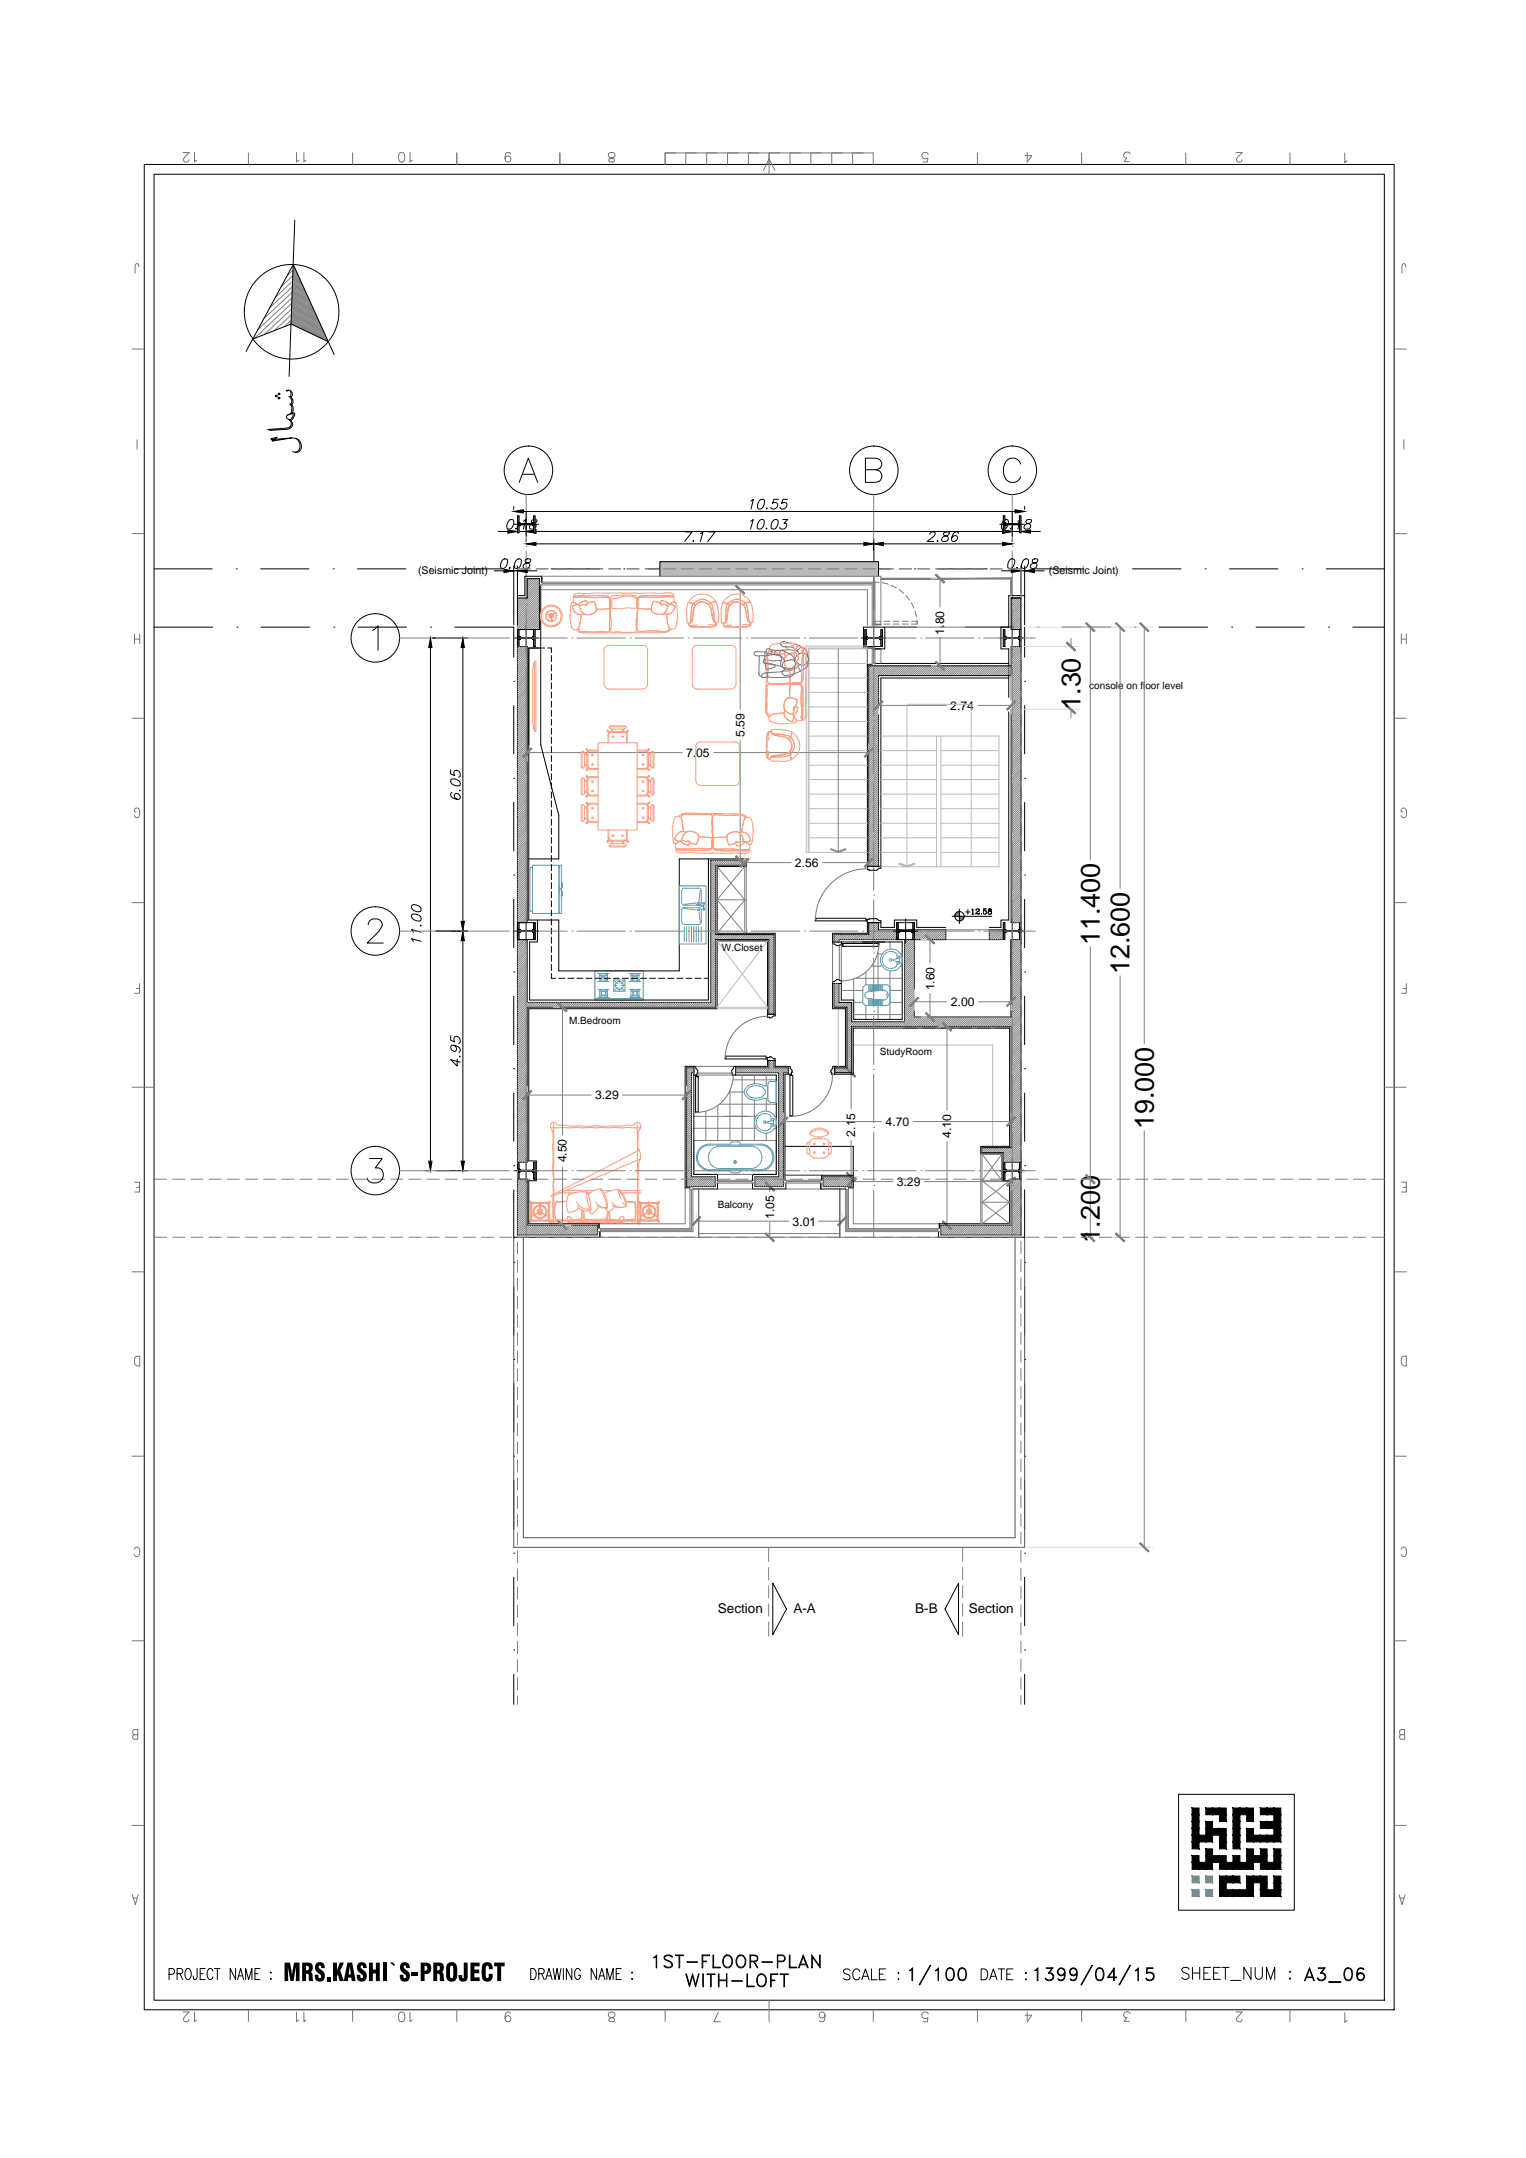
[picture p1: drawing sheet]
<svg xmlns="http://www.w3.org/2000/svg" width="297mm" height="420mm" viewBox="0 0 297 420" stroke-linecap="round" stroke-linejoin="round" font-family="sans-serif">
<defs><g id="words">
<g font-size="5.2">
<text x="210.3" y="138.2" transform="rotate(-90 210.3 138.2)">1.30</text>
<text x="214.1" y="184.1" transform="rotate(-90 214.1 184.1)">11.400</text>
<text x="219.9" y="189.7" transform="rotate(-90 219.9 189.7)">12.600</text>
<text x="224.6" y="219.9" transform="rotate(-90 224.6 219.9)">19.000</text>
<text x="214.1" y="242" transform="rotate(-90 214.1 242)">1.200</text>
</g>
<g font-size="2.6">
<text x="139.8" y="314.1">Section</text>
<text x="154.4" y="314.1">A-A</text>
<text x="178.2" y="314.1">B-B</text>
<text x="188.6" y="314.1">Section</text>
</g>
<g font-size="2.4">
<text x="183.8" y="123.5" transform="rotate(-90 183.8 123.5)">1.80</text>
<text x="144.9" y="143.5" transform="rotate(-90 144.9 143.5)">5.59</text>
<text x="185" y="138.2">2.74</text>
<text x="133.5" y="147.4">7.05</text>
<text x="154.7" y="168.8">2.56</text>
<text x="181.9" y="192.8" transform="rotate(-90 181.9 192.8)">1.60</text>
<text x="185.1" y="195.8">2.00</text>
<text x="115.8" y="214.1">3.29</text>
<text x="166.5" y="221.3" transform="rotate(-90 166.5 221.3)">2.15</text>
<text x="172.4" y="219.2">4.70</text>
<text x="185.1" y="221.5" transform="rotate(-90 185.1 221.5)">4.10</text>
<text x="110.3" y="226.3" transform="rotate(-90 110.3 226.3)">4.50</text>
<text x="174.6" y="230.9">3.29</text>
<text x="150.7" y="237.4" transform="rotate(-90 150.7 237.4)">1.05</text>
<text x="154.3" y="238.6">3.01</text>
</g>
<g font-size="2.1">
<text x="81.4" y="111.8">(Seismic Joint)</text>
<text x="204.2" y="111.8">(Seismic Joint)</text>
</g>
<g font-size="1.9">
<text x="212" y="134.1">console on floor level</text>
<text x="140.5" y="185.2">W.Closet</text>
<text x="110.8" y="199.4">M.Bedroom</text>
<text x="171.3" y="205.5">StudyRoom</text>
<text x="139.7" y="235.2">Balcony</text>
</g>
</g></defs>
<!-- layer: SAZE_DRAWINGS -->
<g fill="none" stroke="#808080" stroke-width=".19">
<path d="M102.4 96.3v9.1M170.1 96.3v9.1M197 96.3v9.1M100.7 111.7v1.6M100.7 114.5v2.4M100.7 118v2.4M100.7 110.8h2.5M101 116.4l-.3 .3M101.4 116.4l-.7 .8M101.9 116.4l-1.2 1.1M102.3 116.4l-1.6 1.6M102.4 117.7h.1"/>
<path d="M102.4 106.4h.1M102.4 107.3v9.4M102.4 118.6v9.4M102.7 112.7h-.1M103.1 112.7l-.5 .5M103.6 112.7l-1 .9M103.9 112.7l-1.3 1.3M104.4 112.7l-1.8 1.7M104.4 110.8h2.3M104.8 112.7l-2.2 2.1M105 114.1l-4.3 4.3M105 114.6l-4.3 4.2"/>
<path d="M105 115l-4.3 4.2M105 115.4l-4.3 4.2M105 115.8l-4.3 4.3M105 116.2l-4.3 4.3M105 116.6l-4.3 4.3M105 117.1l-4.3 4.2M105 117.5l-4.3 4.2M105 117.9l-4.3 4.2M105 118.3l-4.3 4.3M105 118.7l-3.9 3.9M105 119.1l-3.4 3.5M105 119.6l-3 3"/>
<path d="M105 120l-2.6 2.6M105 113.9h64.8v8.2M105 112.9l-2.4 2.3M105 113.3l-2.4 2.4M105 113.7l-2.4 2.4M105 113.3h65.3M105.3 114.8h63.5v7M105.5 112.2h66v9.4M105.6 113.6h64.4v7.9M105.6 113.6h64.5v7.9M105.6 113.3v.6M107.9 110.8h2.4"/>
<path d="M111.4 110.8h2.4M114.9 110.8h2.4M118.5 110.8h2.3M122 110.8h2.4M125.6 110.8h2.3M129.1 110.8h2.4M132.6 110.8h2.4M136.2 110.8h2.3M139.7 110.8h2.4M143.2 110.8h2.4M146.8 110.8h2.4M150.3 110.8h2.4"/>
<path d="M153.9 110.8h2.3M157.4 110.8h2.3M160.9 110.8h2.4M164.5 110.8h2.3M168 110.8h2.4M170.1 117.7h.1M170.1 106.4h.1M170.1 107.3v9.4M170.1 118.6v9.4M170.3 113.3v8.8M170.3 113.3l.9 .1M171.5 110.8h2.4"/>
<path d="M171.8 113.5l1.1 .3M173.5 114l1 .5M175 114.8l.9 .7M175.1 110.8h2.3M176.3 116l.8 .9M177.4 117.4l.5 1M178.1 119l.3 1.1M178.6 110.8h2.3M182.1 110.8h2.4M185.7 110.8h2.3M189.2 110.8h2.4M192.8 110.8h2.3"/>
<path d="M196.3 110.8h2.4v2.2M196.9 116.4l-.1 .1M197 117.7h.1M197 106.4h.1M197 116.7l-.2 .2M197 107.3v9.4M197 118.6v9.4M197.3 116.4l-.3 .3M197.7 116.4l-.9 .9M198.1 116.4l-1.3 1.3M198.6 116.4l-1.8 1.8M198.7 114.2v2.2"/>
<path d="M198.7 116.7l-1.9 1.8M198.7 117.1l-1.9 1.9M198.7 117.5l-1.9 1.9M198.7 117.9l-1.9 1.9M198.7 118.3l-1.9 1.9M198.7 118.8l-1.9 1.9M198.7 119.2l-1.9 1.8M198.7 119.6l-1.9 1.9M77.7 124.2h10.1M88.7 124.2h.1M89.7 124.2h9.4M100 124.2h.1"/>
<path d="M100.7 121.6v2.3M100.7 125.1v2.4M100.7 128.7v2.3M100.7 132.2v2.3M100.7 135.7v2.4M100.7 125.9h.1M101 124.2h9.4M101.2 125.9l-.5 .4M101.6 125.9l-.9 .8M102 125.9l-1.3 1.2M102.4 129h.1M102.4 125.9l-1.7 1.7"/>
<path d="M102.4 129.9v9.5M102.6 126.1l-1.9 1.9M102.6 126.5l-1.9 1.9M102.6 126.9l-1.9 1.9M102.6 127.4l-1.9 1.8M102.6 127.7l-1.9 1.9M102.6 128.2l-1.9 1.9M102.6 128.6l-1.9 1.9M102.6 129l-1.9 1.9M102.6 129.4l-1.9 1.9M102.6 129.9l-1.9 1.8M102.6 130.2l-1.9 1.9"/>
<path d="M102.6 130.7l-1.9 1.9M102.6 131.1l-1.9 1.9M102.6 131.5l-1.9 1.9M102.6 131.9l-1.9 1.9M102.6 132.3l-1.9 1.9M102.6 132.8l-1.9 1.8M102.6 133.2l-1.9 1.9M102.6 133.6l-1.9 1.9M102.6 134l-1.9 1.9M102.6 134.4l-1.9 1.9M102.6 134.8l-1.9 1.9M102.6 135.3l-1.9 1.8"/>
<path d="M102.6 135.7l-1.9 1.9M102.6 136.1l-1.9 1.9M102.6 136.5l-1.9 1.9M102.6 136.9l-1.9 1.9M102.6 137.3l-1.9 1.9v2.4M102.6 137.8l-1.9 1.8M102.6 138.2l-1.9 1.9M102.6 138.6l-1.9 1.9M102.6 139l-1.9 1.9M102.6 139.4l-1.9 1.9M102.6 139.8l-1.9 1.9M105 120.4l-2.2 2.2"/>
<path d="M105 120.8l-1.8 1.8M105 121.2l-1.4 1.4M105 121.6l-.9 1M105 122.1l-.5 .5M105 122.5l-.1 .1M111.4 124.2h.1M112.3 124.2h9.4M122.7 124.2h.1M123.6 124.2h9.4M134 124.2h.1M134.9 124.2h9.5M145.3 124.2h.1"/>
<path d="M146.2 124.2h9.5M156.6 124.2h.1M157.6 124.2h9.4M163.2 126.3v39.7M168 124.2h.1M168.8 126.2v3.1M168.9 124.2h9.4M169.5 129.6l-.4 .4M169.8 126.4h.5M169.8 129.1h.5M169.8 125.9v3.7M169.8 121.5h.5"/>
<path d="M169.9 129.6l-.8 .8M170 126.4v2.7M170.1 129h.1M170.1 129.9l-1 1M170.1 129.9v9.5M170.1 126.4v2.7M170.3 125.9v3.7l-.2 .3M170.7 129.6l-1.6 1.7M171 131.9l-1.9 1.9M171 132.3l-1.9 1.9M171 132.7l-1.9 1.9M171 133.2l-1.9 1.8"/>
<path d="M171 133.6l-1.9 1.8M171 134l-1.9 1.9M171 134.4l-1.9 1.9M171 134.8l-1.9 1.9M171 135.2l-1.9 1.9M171 135.7l-1.9 1.9M171 136.1l-1.9 1.8M171 136.5l-1.9 1.9M171 136.9l-1.9 1.9M171 137.3l-1.9 1.9M171 137.7l-1.9 1.9M171 138.1l-1.9 2"/>
<path d="M171 138.6l-1.9 1.8M171 139l-1.9 1.9M171 139.4l-1.9 1.9M171 139.8l-1.9 1.9M171.2 129.6l-2.1 2.1M171.5 121h-1.2v.5h1.2M171.5 126.3v2.9M171.6 129.6l-2.5 2.5M172 129.6l-2.9 2.9M172.1 121.5h1.1M172.1 121h1.1M172.3 122.1h24.5"/>
<path d="M172.4 129.6l-3.3 3.3M172.8 129.6l-3.7 3.8M173.2 129.6l-1.8 1.9M173.7 129.6l-1.9 1.9M173.8 121.5h1.2M173.8 121h1.2M174.1 129.6l-1.9 1.9M174.5 129.6l-1.9 1.9M174.9 129.6l-1.9 1.9M175.3 129.6l-1.8 1.9M175.6 121.5h1.2M175.6 121h1.2"/>
<path d="M175.7 129.6l-1.8 1.9M176.2 129.6l-1.9 1.9M176.6 129.6l-1.9 1.9M177 129.6l-1.9 1.9M177.4 121h1.1v.5h-1.1M177.4 129.6l-1.9 1.9M177.8 129.6l-1.8 1.9M178.2 129.6l-1.8 1.9M178.5 120.7v.8M178.7 129.6l-1.9 1.9M179.1 129.6l-1.9 1.9M179.3 124.2h.1"/>
<path d="M179.5 129.6l-1.9 1.9M179.9 129.6l-1.9 1.9M180.2 124.2h9.4M180.4 129.6l-2 1.9M180.7 129.6l-1.8 1.9M181.2 129.6l-1.9 1.9M181.6 129.6l-1.9 1.9M182 129.6l-1.9 1.9M182.4 129.6l-1.9 1.9M182.9 129.6l-2 1.9M183.2 129.6l-1.8 1.9M183.7 129.6l-1.9 1.9"/>
<path d="M184.1 129.6l-1.9 1.9M184.5 129.6l-1.9 1.9M184.9 129.6l-1.9 1.9M185.3 129.6l-1.9 1.9M185.8 129.6l-1.9 1.9M186.2 129.6l-1.9 1.9M186.6 129.6l-1.9 1.9M187 129.6l-1.9 1.9M187.4 129.6l-1.9 1.9M187.8 129.6l-1.9 1.9M188.3 129.6l-1.9 1.9M188.7 129.6l-1.9 1.9"/>
<path d="M189.1 129.6l-1.9 1.9M189.5 129.6l-1.9 1.9M189.9 129.6l-1.9 1.9M190.3 129.6l-1.9 1.9M190.6 124.2h.1M190.8 129.6l-1.9 1.9M191.1 129.6l-1.8 1.9M191.5 124.2h10M191.6 129.6l-1.9 1.9M192 129.6l-1.9 1.9M192.4 129.6l-1.9 1.9M192.8 129.6l-1.9 1.9"/>
<path d="M193.3 129.6l-1.9 1.9M193.7 129.6l-1.9 1.9M194.1 129.6l-1.9 1.9M194.5 129.6l-1.9 1.9M194.9 129.6l-1.8 1.9M195.3 129.6l-1.9 1.9M195.8 129.6l-1.9 1.9M196.2 129.6l-1.9 1.9M196.6 129.6l-1.9 1.9M197 125.9h.1M197 129h.1M197 133.8l1.7-1.7v2.3"/>
<path d="M197 129.9v9.5M197 122.1l-.2 .2M197 125.9l-.2 .2M197.5 125.9l-.7 .6M197.8 125.9l-1 1M198.3 122.6l.4-.5v1.7M198.3 125.9l-1.5 1.4M198.7 125.9l-1.9 1.8M198.7 125v2.4M198.7 128.5v2.4M198.7 135.6v2.4l-1.7 1.6M198.7 139.1v2.4"/>
<path d="M198.7 120l-1.9 1.9M198.7 120.4l-1.7 1.7M198.7 120.8l-1.7 1.8M198.7 121.3l-1.3 1.3M198.7 121.7l-.9 .9M198.7 122.5l-.1 .1M198.7 126.3l-1.9 1.9M198.7 126.7l-1.9 1.9M198.7 127.1l-1.9 1.9M198.7 127.5l-1.9 1.9M198.7 127.9l-3.6 3.6M198.7 128.3l-3.1 3.2"/>
<path d="M198.7 128.7l-2.8 2.8M198.7 129.2l-2.3 2.3M198.7 129.6l-1.9 1.9M198.7 130l-1.7 1.7M198.7 130.4l-1.7 1.7M198.7 130.9l-1.7 1.7M198.7 131.2l-1.7 1.7M198.7 131.7l-1.7 1.7M198.7 132.5l-1.7 1.7M198.7 132.9l-1.7 1.7M198.7 133.4l-1.7 1.7M198.7 133.7l-1.7 1.8"/>
<path d="M198.7 134.2l-1.7 1.7M198.7 134.6l-1.7 1.7M198.7 135l-1.7 1.7M198.7 135.4l-1.7 1.7M198.7 135.9l-1.7 1.7M198.7 136.3l-1.7 1.7M198.7 136.7l-1.7 1.7M198.7 137.1l-1.7 1.7M198.7 137.5l-1.7 1.7M198.7 138.4l-1.7 1.7M198.7 138.8l-1.7 1.7M198.7 139.2l-1.7 1.7"/>
<path d="M198.7 139.6l-1.7 1.7M100.7 142.8v2.3M100.7 149.9v2.3M100.7 156.9v2.4M102.4 151.6h.1M102.4 140.3h.1M102.4 141.2v9.5M102.4 152.5v9.5M102.6 140.3l-1.9 1.8M102.6 140.7l-1.9 1.9M102.6 141.1l-1.9 1.9M102.6 141.5l-1.9 1.9"/>
<path d="M102.6 141.9l-1.9 1.9M102.6 142.3l-1.9 1.9M102.6 142.8l-1.9 1.8M102.6 143.2l-1.9 1.8M102.6 143.6l-1.9 1.9M102.6 144l-1.9 1.9M102.6 144.4l-1.9 1.9v2.4M102.6 144.8l-1.9 1.9M102.6 145.3l-1.9 1.8M102.6 145.7l-1.9 1.8M102.6 146.1l-1.9 1.9M102.6 146.5l-1.9 1.9"/>
<path d="M102.6 146.9l-1.9 1.9M102.6 147.3l-1.9 1.9M102.6 147.8l-1.9 1.9M102.6 148.2l-1.9 1.8M102.6 148.6l-1.9 1.9M102.6 149l-1.9 1.9M102.6 149.4l-1.9 1.9M102.6 149.8l-1.9 1.9M102.6 150.3l-1.9 1.9M102.6 150.7l-1.9 1.8M102.6 151.1l-1.9 1.9M102.6 151.5l-1.9 1.9v2.4"/>
<path d="M102.6 151.9l-1.9 1.9M102.6 152.3l-1.9 1.9M102.6 152.8l-1.9 1.9M102.6 153.2l-1.9 1.8M102.6 153.6l-1.9 1.9M102.6 154l-1.9 1.9M102.6 154.4l-1.9 1.9M102.6 154.8l-1.9 1.9M102.6 155.3l-1.9 1.9M102.6 155.7l-1.9 1.9M102.6 156.1l-1.9 1.9M102.6 156.5l-1.9 1.9"/>
<path d="M102.6 156.9l-1.9 1.9M102.6 157.3l-1.9 1.9M102.6 157.7l-1.9 2M102.6 158.2l-1.9 1.9M102.6 158.6l-1.9 1.9v2.3M102.6 159l-1.9 1.9M102.6 159.4l-1.9 1.9M102.6 159.8l-1.9 1.9M170.1 151.6h.1M170.1 140.3h.1M170.1 141.2l-1 .9M170.1 151.6l-1 .9"/>
<path d="M170.1 141.2v9.5M170.1 152.6v9.4M171 142.7l-1.9 1.9M171 143.1l-1.9 1.9M171 143.6l-1.9 1.9M171 144l-1.9 1.9M171 144.4l-1.9 1.9M171 144.8l-1.9 1.9M171 145.2l-1.9 1.9M171 145.6l-1.9 1.9M171 146.1l-1.9 1.9M171 146.5l-1.9 1.9"/>
<path d="M171 146.9l-1.9 1.9M171 147.3l-1.9 1.9M171 147.7l-1.9 1.9M171 148.1l-1.9 1.9M171 148.6l-1.9 1.9M171 155.3l-1.9 1.8M171 155.7l-1.9 1.8M171 156.1l-1.9 1.9M171 156.5l-1.9 1.9M171 158.2l-1.9 1.8M171 158.6l-1.9 1.9M171 159l-1.9 1.9"/>
<path d="M171 140.2l-.9 1M171 140.6l-1.9 2M171 141.1l-1.9 1.9M171 141.5l-1.9 1.9M171 141.9l-1.9 1.9M171 142.3l-1.9 1.9M171 149l-1.9 1.9M171 151.1l-1.9 1.9M171 149.4l-1.9 1.9M171 149.8l-1.9 1.9M171 150.3l-1.9 1.8M171 150.6l-.9 1"/>
<path d="M171 151.5l-1.9 1.9M171 151.9l-1.9 1.9M171 152.3l-1.9 1.9M171 152.8l-1.9 1.8M171 153.1l-1.9 1.9M171 153.6l-1.9 1.9M171 154l-1.9 1.9M171 154.4l-1.9 1.9M171 154.8l-1.9 1.9M171 156.9l-1.9 1.9M171 157.3l-1.9 1.9M171 157.7l-1.9 1.9"/>
<path d="M171 159.4l-1.9 1.9M171 159.8l-1.9 1.9M197 151.6h.1M197 140.3h.1M197 141.2v9.5M197 152.6v9.4M198.7 142.7v2.3M198.7 146.2v2.4M198.7 149.7v2.4l-1.7 1.7M198.7 153.3v2.3M198.7 156.8v2.4l-1.7 1.7M198.7 140l-1.7 1.7"/>
<path d="M198.7 140.4l-1.7 1.7M198.7 140.9l-1.7 1.7M198.7 141.3l-1.7 1.7M198.7 141.7l-1.7 1.7M198.7 142.1l-1.7 1.7M198.7 142.5l-1.7 1.7M198.7 142.9l-1.7 1.7M198.7 143.4l-1.7 1.6M198.7 143.8l-1.7 1.7M198.7 144.2l-1.7 1.7M198.7 144.6l-1.7 1.7M198.7 145l-1.7 1.7"/>
<path d="M198.7 145.4l-1.7 1.7M198.7 145.9l-1.7 1.6M198.7 146.3l-1.7 1.7M198.7 146.7l-1.7 1.7M198.7 147.1l-1.7 1.7M198.7 147.5l-1.7 1.7M198.7 147.9l-1.7 1.7M198.7 148.4l-1.7 1.6M198.7 148.8l-1.7 1.7M198.7 149.2l-1.7 1.7M198.7 149.6l-1.7 1.7M198.7 150l-1.7 1.7"/>
<path d="M198.7 150.4l-1.7 1.7M198.7 150.8l-1.7 1.7M198.7 151.3l-1.7 1.7M198.7 151.7l-1.7 1.7M198.7 152.5l-1.7 1.7M198.7 152.9l-1.7 1.7M198.7 153.3l-1.7 1.7M198.7 153.8l-1.7 1.7M198.7 154.2l-1.7 1.7M198.7 154.6l-1.7 1.7M198.7 155l-1.7 1.7M198.7 155.4l-1.7 1.7"/>
<path d="M198.7 155.8l-1.7 1.7M198.7 156.3l-1.7 1.7M198.7 156.7l-1.7 1.7M198.7 157.1l-1.7 1.7M198.7 157.5l-1.7 1.7M198.7 157.9l-1.7 1.8M198.7 158.3l-1.7 1.7M198.7 158.8l-1.7 1.7M198.7 159.6l-1.7 1.7M100.7 171.1v2.3l1.9-1.9M100.7 164v2.4M100.7 178.2v2.3"/>
<path d="M102.4 174.3h.1M102.4 162.9h.1M102.4 163.9v9.4M102.4 175.2v9.4M102.6 160.2l-1.9 2M102.6 160.7l-1.9 1.9M102.6 161.1l-1.9 1.9M102.6 161.5l-1.9 1.9M102.6 161.9l-1.9 1.9M102.6 162.4l-1.9 1.8M102.6 162.7l-1.9 1.9M102.6 163.2l-1.9 1.9"/>
<path d="M102.6 163.6l-1.9 1.9M102.6 164l-1.9 1.9M102.6 164.4l-1.9 1.9M102.6 164.9l-1.9 1.8M102.6 165.2l-1.9 1.9M102.6 165.7l-1.9 1.9v2.3M102.6 166.1l-1.9 1.9M102.6 166.5l-1.9 1.9M102.6 166.9l-1.9 1.9M102.6 167.4l-1.9 1.8M102.6 167.7l-1.9 1.9M102.6 168.2l-1.9 1.9"/>
<path d="M102.6 168.6l-1.9 1.9M102.6 169l-1.9 1.9M102.6 169.4l-1.9 1.9M102.6 169.9l-1.9 1.8M102.6 170.3l-1.9 1.8M102.6 170.7l-1.9 1.9M102.6 171.1l-1.9 1.9M102.6 171.9l-1.9 1.9M102.6 172.4l-1.9 1.8M102.6 172.8l-1.9 1.8v2.4M102.6 173.2l-1.9 1.9M102.6 173.6l-1.9 1.9"/>
<path d="M102.6 174l-1.9 1.9M102.6 174.4l-1.9 1.9M102.6 174.9l-1.9 1.8M102.6 175.3l-1.9 1.8M102.6 175.7l-1.9 1.9M102.6 176.1l-1.9 1.9M102.6 176.5l-1.9 1.9M102.6 176.9l-1.9 1.9M102.6 177.3l-1.9 1.9M102.6 177.8l-1.8 1.8M102.6 178.2l-1.4 1.4M102.6 178.6l-1 1"/>
<path d="M102.6 179l-.6 .6M102.6 179.4l-.2 .2M138.7 167.5l-.3 .4M139.1 167.5l-.7 .8M139.3 168.6l-.9 .9M139.3 169l-.9 .9M139.3 169.4l-.9 1M139.3 169.9l-.9 .9M139.3 170.2l-.9 1M139.3 170.7l-.9 .9M139.3 171.1l-.9 .9M139.3 171.5l-.9 .9"/>
<path d="M139.3 171.9l-.9 1M139.3 172.4l-.9 .9M139.3 172.7l-.9 1M139.3 173.2l-.9 .9M139.3 173.6l-.9 .9M139.3 174l-.9 .9M139.3 174.4l-.9 1M139.3 174.9l-.9 .9M139.3 175.2l-.9 1M139.3 175.7l-.9 .9M139.3 176.1l-.9 .9M139.3 176.5l-.9 .9"/>
<path d="M139.3 176.9l-.9 1M139.3 177.3l-.9 1M139.3 177.8l-.9 .9M139.3 178.2l-.9 .9M139.3 178.6l-.9 .9M139.3 179l-.9 .9M139.3 179.4l-.9 1M139.3 179.8l-.9 1M139.5 167.5l-1.1 1.2M139.6 175.2h5.7M139.6 168.7l5.4 6.5-5.4 6.5M140 167.5l-1.6 1.6"/>
<path d="M140.4 167.5l-.9 1M140.8 167.5l-.9 1M141.2 167.5l-.9 1M141.7 167.5l-1 1M142 167.5l-.9 1M142.5 167.5l-1 1M142.9 167.5l-.9 1M143.3 167.5l-.9 1M143.7 167.5l-.9 1M144.2 167.5l-1 1M144.5 167.5l-.9 1M145 168.7v13l-5.4-6.5z"/>
<path d="M145 167.5l-1 1M145 167.9l-.5 .6M145 168.3l-.1 .2M145.3 168.7v13M161.6 165.4l1.6 .6M161.7 165.2l1.5 .5 1.4-.5M164.7 165.4l-1.5 .6M169.1 179.6h.1M169.5 179.6l-.4 .5M169.9 179.6l-.8 .9M170.1 174.3h.1M170.1 163h.1"/>
<path d="M170.1 163.9v9.4M170.1 175.2v9.4M170.4 179.6l-1.3 1.3M170.8 179.6l-1.7 1.7M171 179.8l-1.9 1.9M171 160.2l-1.9 1.9M171 160.7l-1.9 1.8M171 161.1l-1.9 1.9M171 161.5l-1.9 1.9M171 161.9l-1.9 1.9M171 162.3l-1.9 1.9M171 162.7l-1.9 1.9"/>
<path d="M171 163.6l-1.9 1.9M171 163.2l-1.9 1.8M171 164l-1.9 1.9M171 164.4l-1.9 1.9M171 164.8l-1.9 1.9M171 165.2l-1.9 1.9M171 165.7l-1.9 1.8M171 166.1l-1.9 1.9M171 166.5l-1.9 1.9M171 166.9l-1.8 1.8M171 167.3l-1.4 1.4M171 167.7l-.9 1"/>
<path d="M171 168.2l-.6 .5M171 168.6l-.1 .1M197 174.3h.1M197 163h.1M197 162.2l1.7-1.8v2.3M197 163.9v9.4M197 175.2v9.4M198.7 163.9v2.4l-1.7 1.7M198.7 167.4v2.4M198.7 171v2.3M198.7 174.5v2.3M198.7 178v2.4"/>
<path d="M198.7 160l-1.7 1.7M198.7 160.8l-1.7 1.7M198.7 161.3l-1.7 1.7M198.7 161.7l-1.7 1.7M198.7 162.1l-1.7 1.7M198.7 162.5l-1.7 1.7M198.7 163l-1.7 1.6M198.7 163.3l-1.7 1.7M198.7 163.8l-1.7 1.7M198.7 164.2l-1.7 1.7M198.7 164.6l-1.7 1.7M198.7 165l-1.7 1.7"/>
<path d="M198.7 165.5l-1.7 1.6M198.7 165.8l-1.7 1.8M198.7 166.7l-1.7 1.7M198.7 167.1l-1.7 1.7M198.7 167.5l-1.7 1.7M198.7 168l-1.7 1.6M198.7 168.4l-1.7 1.7M198.7 168.8l-1.7 1.6M198.7 169.2l-1.7 1.7M198.7 169.6l-1.7 1.7M198.7 170l-1.7 1.7M198.7 170.4l-1.7 1.7"/>
<path d="M198.7 170.9l-1.7 1.7M198.7 171.3l-1.7 1.7M198.7 171.7l-1.7 1.7M198.7 172.1l-1.7 1.7M198.7 172.5l-1.7 1.7M198.7 172.9l-1.7 1.7M198.7 173.4l-1.7 1.7M198.7 173.8l-1.7 1.7M198.7 174.2l-1.7 1.7M198.7 174.6l-1.7 1.7M198.7 175l-1.7 1.7M198.7 175.4l-1.7 1.7"/>
<path d="M198.7 175.9l-1.7 1.7M198.7 176.3l-1.7 1.7M198.7 176.7l-1.7 1.7M198.7 177.1l-1.7 1.7M198.7 177.5l-1.7 1.7M198.7 177.9l-1.7 1.7M198.7 178.4l-1.2 1.2M198.7 178.8l-.8 .8M198.7 179.2l-.4 .4M198.7 179.6h.1M77.7 181.3h10.1M88.7 181.3h.1"/>
<path d="M89.7 181.3h9.4M100 181.3h.1M100.7 192.3v2.4l1.9-1.9M100.7 181.7v2.3M100.7 185.2v2.4M100.7 188.8v2.3M100.7 199.4v2.3l1.9-1.8M100.8 182.9l-.1 .1M101 181.3h9.4M101.2 182.9l-.5 .5M101.7 182.9l-1 .9M102 182.9l-1.3 1.3"/>
<path d="M102.4 196.9h.1M102.4 185.6h.1M102.4 186.5v9.4M102.4 197.8v9.4M102.5 182.9l-1.8 1.7M102.6 183.2l-1.9 1.9M102.6 183.6l-1.9 1.9M102.6 184l-1.9 1.9M102.6 184.4l-1.9 1.9M102.6 184.8l-1.9 1.9M102.6 185.3l-1.9 1.9M102.6 185.7l-1.9 1.9"/>
<path d="M102.6 186.1l-1.9 1.9M102.6 186.5l-1.9 1.9M102.6 186.9l-1.9 1.9M102.6 187.3l-1.9 1.9M102.6 187.8l-1.9 1.9M102.6 188.2l-1.9 1.8M102.6 188.6l-1.9 1.9M102.6 189l-1.9 1.9M102.6 189.4l-1.9 1.9M102.6 189.8l-1.9 1.9M102.6 190.3l-1.9 1.9M102.6 190.7l-1.9 1.8"/>
<path d="M102.6 191.1l-1.9 1.9M102.6 191.5l-1.9 1.9M102.6 191.9l-1.9 1.9M102.6 192.3l-1.9 1.9M102.6 193.2l-1.9 1.9M102.6 193.6l-1.9 1.9M102.6 194l-1.9 1.9v2.3M102.6 194.5l-1.9 1.8M102.6 194.8l-1.9 1.9M102.6 196.5l-1.9 1.9M102.6 196.9l-1.9 1.9M102.6 197.3l-1.9 1.9"/>
<path d="M102.6 197.8l-1.9 1.9M102.6 198.2l-1.9 1.9M102.6 198.6l-1.9 1.9M102.6 199l-1.9 1.9M102.6 199.4l-1.9 1.9M102.7 195.2l-2 2M103.1 195.2l-2.4 2.4M103.6 195.2l-2.9 2.8M104 195.2l-1 .9M104.4 195.2l-1 .9M104.8 195.2l-.9 .9M105.2 195.2l-.9 .9"/>
<path d="M105.6 195.2l-.9 .9M106.1 195.2l-1 .9M106.5 195.2l-1 .9M106.9 195.2l-1 .9M107.3 195.2l-.9 .9M107.7 195.2l-.9 .9M108.1 195.2l-.9 .9M108.6 195.2l-1 .9M109 195.2l-1 .9M109.4 195.2l-1 .9M109.8 195.2l-.9 .9M110.2 195.2l-.9 .9"/>
<path d="M110.6 195.2l-.9 .9M111.1 195.2l-1 .9M111.4 181.3h.1M111.5 195.2l-1 .9M111.9 195.2l-1 .9M112.3 181.3h9.4M112.3 195.2l-.9 .9M112.7 195.2l-.9 .9M113.1 195.2l-.9 .9M113.6 195.2l-1 .9M114 195.2l-1 .9M114.4 195.2l-1 .9"/>
<path d="M114.8 195.2l-1 .9M115.2 195.2l-.9 .9M115.6 195.2l-.9 .9M116 195.2l-.9 .9M116.5 195.2l-1 .9M116.9 195.2l-1 .9M117.3 195.2l-1 .9M117.7 195.2l-.9 .9M118.1 195.2l-.9 .9M118.5 195.2l-.9 .9M119 195.2l-1 .9M119.4 195.2l-1 .9"/>
<path d="M119.8 195.2l-1 .9M120.2 195.2l-.9 .9M120.6 195.2l-.9 .9M121 195.2l-.9 .9M121.5 195.2l-1 .9M121.9 195.2l-.9 .9M122.3 195.2l-1 .9M122.7 181.3h.1M122.7 195.2l-.9 .9M123.1 195.2l-.9 .9M123.5 195.2l-.9 .9M123.6 181.3h9.4"/>
<path d="M124 195.2l-1 .9M124.4 195.2l-.9 .9M124.8 195.2l-1 .9M125.2 195.2l-.9 .9M125.6 195.2l-.9 .9M126 195.2l-.9 .9M126.5 195.2l-1 .9M126.9 195.2l-.9 .9M127.3 195.2l-.9 .9M127.7 195.2l-.9 .9M128.1 195.2l-.9 .9M128.5 195.2l-.9 .9"/>
<path d="M129 195.2l-1 .9M129.4 195.2l-.9 .9M129.8 195.2l-.9 .9M130.2 195.2l-.9 .9M130.7 195.2l-1 .9M131 195.2l-.9 .9M131.5 195.2l-1 .9M131.9 195.2l-.9 .9M132.3 195.2l-.9 .9M132.7 195.2l-.9 .9M133.2 195.2l-1 .9M133.5 195.2l-.9 .9"/>
<path d="M134 195.2l-1 .9M134 181.3h.1M134.4 195.2l-1 .9M134.8 195.2l-.9 .9M134.9 181.3h9.5M135.2 195.2l-.9 .9M135.7 195.2l-1 .9M136.1 195.2l-1 .9M136.5 195.2l-1 .9M136.9 195.2l-1 .9M137.3 195.2l-.9 .9M137.7 195.2l-.9 .9"/>
<path d="M138.1 195.2l-.9 .9M139.3 196.1h.1M139.3 180.3l-.9 .9M139.3 180.7l-.9 .9M139.3 181.1l-.9 .9M139.3 181.5l-.9 .9M139.3 181.9l-.9 1M139.3 183.2l-.9 .9M139.3 183.6l-.9 .9M139.3 184l-.9 .9M139.3 184.4l-.9 .9M139.3 184.8l-.9 1"/>
<path d="M139.3 185.3l-.9 .9M139.3 185.7l-.9 .9M139.3 186.1l-.9 .9M139.3 186.5l-.9 1M139.3 186.9l-.9 .9M139.3 187.3l-.9 1M139.3 187.8l-.9 .9M139.3 188.2l-.9 .9M139.3 188.6l-.9 .9M139.3 189l-.9 1M139.3 189.4l-.9 .9M139.3 189.8l-.9 1"/>
<path d="M139.3 190.3l-.9 .9M139.3 190.7l-.9 .9M139.3 191.1l-.9 .9M139.3 191.5l-.9 1M139.3 191.9l-.9 1M139.3 192.3l-.9 1M139.3 192.8l-.9 .9M139.3 193.2l-.9 .9M139.3 193.6l-.9 .9M139.3 194l-.9 1M139.3 194.4l-1.7 1.7M139.3 194.8l-1.3 1.3"/>
<path d="M139.3 195.3l-.9 .8M139.3 195.7l-.4 .4M139.7 182l-1.3 1.3M140.1 182l-1.7 1.7M140.5 182l-1 .9M140.9 182l-.9 .9M141.3 182l-.9 .9M141.7 182l-.9 .9M142.2 182l-1 .9M142.6 182l-.9 .9M143 182l-1 .9M143.4 182l-.9 .9"/>
<path d="M143.8 182l-.9 .9M144.2 182l-.9 .9M144.7 182l-1 .9M145.1 182l-.9 .9M145.3 181.3h.1M145.5 182l-1 .9M145.9 182l-.9 .9M146.2 181.3h9.5M146.3 182l-.9 .9M146.7 182l-.9 .9M147.2 182l-1 .9M147.6 182l-.9 .9"/>
<path d="M148 182l-.9 .9M148.4 182l-.9 .9M148.9 182l-1 .9M149.2 182l-.9 .9M149.7 182l-1 .9M150.1 182l-.9 .9M150.5 182l-.9 .9M150.6 182.3l-.9 .9M150.6 182.7l-.9 .9M150.6 183.1l-.9 .9M150.6 183.5l-.9 1M150.6 184l-.9 .9"/>
<path d="M150.6 184.4l-.9 .9M150.6 184.8l-.9 .9M150.6 185.2l-.9 1M150.6 185.6l-.9 .9M150.6 186l-.9 1M150.6 186.5l-.9 .9M150.6 186.9l-.9 .9M150.6 187.3l-.9 .9M150.6 187.7l-.9 1M150.6 188.1l-.9 .9M150.6 188.5l-.9 1M150.6 188.9l-.9 1"/>
<path d="M150.6 189.4l-.9 .9M150.6 189.8l-.9 .9M150.6 190.2l-.9 .9M150.6 190.6l-.9 .9M150.6 191l-.9 1M150.6 191.4l-.9 1M150.6 191.9l-.9 .9M150.6 192.3l-.9 .9M150.6 192.7l-.9 .9M150.6 193.1l-.9 1M150.6 193.5l-.9 1M150.6 193.9l-.9 1"/>
<path d="M150.6 194.4l-.9 .9M150.6 194.8l-.9 .9M150.6 195.2l-.9 .9M150.6 195.6l-.9 1M150.6 196l-.9 .9M150.6 196.4l-.9 1M150.6 196.9l-.6 .6M150.6 197.3l-.1 .2M156.6 181.3h.1M157.6 181.3h9.4M162.6 182l-.2 .2M162.7 191.5l-.3 .3"/>
<path d="M163 182l-.6 .6M163.1 191.5l-.7 .7M163.3 183.4h.1M163.3 191.7l-.9 .9M163.3 192.1l-.9 1M163.3 192.5l-.9 1M163.3 192.9l-.9 1M163.3 193.4l-.9 .9M163.3 193.8l-.9 .9M163.3 194.2l-.9 .9M163.3 194.6l-.9 1M163.3 195l-.9 1"/>
<path d="M163.4 182l-1 1M163.5 195.2l-.9 .9M163.8 192.8h4.2M163.8 182l-1.4 1.4M164 195.2l-1 .9M164.3 182l-1.5 1.4M164.4 195.2l-.9 .9M164.7 182l-1 .9M164.8 195.2l-1 .9M165.1 182l-1 .9M165.2 195.2l-.9 .9M165.5 182l-.9 .9"/>
<path d="M165.6 195.2l-.9 .9M165.8 195.4l-.9 1M165.8 195.8l-.9 1M165.8 196.3l-.9 .9M165.8 196.7l-.9 .9M165.8 197.1l-.9 .9M165.8 197.5l-.9 1M165.8 197.9l-.9 1M165.8 198.3l-.9 1M165.8 198.8l-.9 .9M165.8 200l-.9 1M165.9 182l-.9 .9"/>
<path d="M166 198.9l-1.1 1.2M166.2 183.4v.3M166.2 190.6v4.1M166.2 195.2h1.8M166.2 197.5h9.4M166.3 182l-.9 .9M166.5 198.9l-1.6 1.6M166.6 190.5h9M166.8 182l-1 .9M166.8 198.9l-.9 1M167.2 182l-1 .9M167.3 198.9l-1 1"/>
<path d="M167.6 182l-1 .9M167.7 198.9l-.9 1M168 181.3h.1M168 182l-.9 .9M168.1 198.9l-.9 1M168.4 182l-.9 .9M168.5 183.4v.3M168.5 189.3v2.4M168.5 195.8v2.7M168.5 198.9l-.9 1M168.8 182l-.9 .9M168.9 181.3h9.4"/>
<path d="M169 198.9l-1 1M169.4 198.9l-1 1M169.6 188.1h2.1M169.8 198.9l-1 1M170.1 196.9h.1M170.1 185.6h.1M170.1 186.5v9.4M170.1 197.8v9.5M170.2 198.9l-.9 1M170.6 198.9l-.9 1M170.8 185.7h.9M170.9 183.4v.3"/>
<path d="M170.9 185.4v6.3M170.9 195.8v2.7M171 180.2l-2.7 2.7M171 180.7l-2.3 2.2M171 181l-1.9 1.9M171 198.9l-.9 1M171.5 181l-1.9 1.9M171.5 198.9l-1 1M171.9 181l-1.9 1.9M171.9 198.9l-1 1M172.3 181l-1.9 1.9M172.3 198.9l-1 1"/>
<path d="M172.7 181l-1.9 1.9M172.7 198.9l-.9 1M173.1 181l-1.8 1.9M173.1 198.9l-.9 1M173.2 183.4v1.4M173.2 189v9.5M173.2 192.8h2.4M173.2 195.2h2.4M173.5 181l-1.9 1.9M173.5 198.9l-.9 1M174 181l-1.9 1.9M174 198.9l-1 1"/>
<path d="M174.4 181l-1.9 1.9M174.4 198.9l-1 1M174.6 181.2l-1.7 1.7M174.6 182.9h.1M174.6 181.7l-1.3 1.2M174.6 182.1l-.8 .8M174.6 182.5l-.5 .4M174.8 198.9l-1 1M175.2 198.9l-.9 1M175.2 185.7h.4M175.2 188.1h.4M175.6 198.9l-.9 1"/>
<path d="M176 198.9l-.9 1M176.2 182.9l-.1 .2M176.6 182.9l-.5 .6M177.1 182.9l-1 1M177.5 182.9l-1.4 1.4M177.9 182.9l-1.8 1.8M178 183.3l-1.9 1.8M178 183.7l-1.9 1.9M178 184.1l-1.9 1.9M178 184.5l-1.9 1.9M178 184.9l-1.9 1.9M178 185.3l-1.9 2"/>
<path d="M178 185.8l-1.9 1.8M178 186.2l-1.9 1.9M178 186.6l-1.9 1.9M178 187l-1.9 1.9M178 187.4l-1.9 1.9M178 187.8l-1.9 2M178 188.3l-1.9 1.8M178 188.7l-1.9 1.9M178 189.1l-1.9 1.9M178 189.5l-1.9 1.9M178 189.9l-1.9 1.9M178 190.3l-1.9 1.9"/>
<path d="M178 190.8l-1.9 1.9M178 191.2l-1.9 1.9M178 191.6l-1.9 1.9M178 192l-1.9 1.9M178 192.4l-1.9 1.9M178 192.8l-1.9 1.9M178 193.3l-1.9 1.9M178 193.7l-1.9 1.9M178 194.1l-1.9 1.9M178 194.5l-1.9 1.9M178 194.9l-1.9 1.9M178 195.3l-1.9 1.9"/>
<path d="M178 195.8l-1.9 1.9M178 196.2l-1.9 1.8M178 196.6l-1.9 1.9M178 197l-1.9 1.9M178 197.4l-2.5 2.5M178 197.8l-2.1 2.1M178.1 181l-.1 .2M178.2 198l-1.9 1.9M178.5 181l-.5 .6M178.7 198l-1.9 1.9M179 181l-1 1M179.1 198l-1.9 1.9"/>
<path d="M179.3 181.3h.1M179.4 181l-1.4 1.4M179.5 198l-1.9 1.9M179.8 181l-1.8 1.9M179.9 198l-1.9 1.9M180.2 181.3h9.4M180.2 181l-1.9 1.9M180.3 198l-1.9 1.9M180.6 181l-1.9 1.9M180.7 198l-1.9 1.9M181 181l-1.8 1.9M181.2 198l-1.9 1.9"/>
<path d="M181.5 181l-2 1.9M181.6 198l-1.9 1.9M181.9 181l-1.9 1.9M182 198l-1.9 1.9M182.3 181l-1.9 1.9M182.4 198l-1.9 1.9M182.7 181l-1.9 1.9M182.8 198l-1.9 1.9M183.1 181l-1.9 1.9M183.2 198l-1.9 1.9M183.5 181l-1.8 1.9M183.7 198l-1.9 1.9"/>
<path d="M184 181l-2 1.9M184.1 181h8.5v1.9h-8.5zM184.1 181.3l-1.6 1.6M184.1 181.7l-1.2 1.2M184.1 182.1l-.8 .8M184.1 182.6l-.4 .3M184.1 198l-1.9 1.9M184.5 198l-1.9 1.9M184.9 198l-1.9 1.9M185.3 198l-1.9 1.9M185.7 198l-1.9 1.9M186.2 198l-2 1.9"/>
<path d="M186.6 198l-1.9 1.9M187 198l-1.9 1.9M187.4 198l-1.9 1.9M187.8 198l-1.9 1.9M188.2 198l-1.8 1.9M188.7 198l-2 1.9M189.1 198l-1.9 1.9M189.5 198l-1.9 1.9M189.9 198l-1.9 1.9M190.3 198l-1.9 1.9M190.6 181.3h.1M190.7 198l-1.8 1.9"/>
<path d="M191.1 198l-1.9 1.9M191.5 181.3h10M191.6 198l-1.9 1.9M192 198l-1.9 1.9M192.4 198l-1.9 1.9M192.7 181l-.1 .2M192.8 198l-1.9 1.9M193.1 181l-.5 .6M193.2 198l-1.8 1.9M193.5 181l-.9 1M193.6 198l-1.8 1.9M193.9 181l-1.3 1.4"/>
<path d="M194.1 198l-1.9 1.9M194.4 181l-1.8 1.8M194.5 198l-1.9 1.9M194.8 181l-1.9 1.9M194.9 198l-1.9 1.9M195.2 181l-1.9 1.9M195.3 181.3l-1.6 1.6M195.3 181.8l-1.1 1.1M195.3 182.2l-.7 .7M195.3 182.6l-.3 .3M195.3 198l-1.9 1.9M195.7 198l-1.8 1.9"/>
<path d="M196.1 198l-1.8 1.9M196.6 198l-1.9 1.9M197 196.9h.1M197 185.6h.1M197 186.5v9.4M197 197.8v9.5M197.1 182.9l-.3 .2M197.5 182.9l-.7 .7M197.9 182.9l-1.1 1.1M198.3 182.9l-1.5 1.5M198.7 185l-1.9 1.9M198.7 185.4l-1.9 1.9"/>
<path d="M198.7 185.9l-1.9 1.9M198.7 186.3l-1.9 1.8M198.7 186.7l-1.9 1.9M198.7 187.1l-1.9 1.9M198.7 187.5l-1.9 1.9M198.7 187.9l-1.9 1.9M198.7 188.4l-1.9 1.9M198.7 188.8l-1.9 1.8M198.7 189.2l-1.9 1.9M198.7 189.6l-1.9 1.9M198.7 190l-1.9 1.9M198.7 190.4l-1.9 1.9"/>
<path d="M198.7 196.7l-3.2 3.2M198.7 197.1l-2.8 2.8M198.7 197.5l-2.3 2.4M198.7 197.9l-1.9 2M198.7 198.3l-1.9 2M198.7 198.8l-1.9 1.9M198.7 199.2l-1.9 1.9M198.7 199.6l-1.9 1.9M198.7 181.6v2.4M198.7 185.1v2.4M198.7 188.7v2.3M198.7 192.2v2.3"/>
<path d="M198.7 195.7v2.4M198.7 199.3v2.3M198.7 182.9l-1.9 1.9M198.7 183.4l-1.9 1.8M198.7 183.8l-1.9 1.8M198.7 184.2l-1.9 1.9M198.7 184.6l-1.9 1.9M198.7 190.9l-1.9 1.9M198.7 191.3l-1.9 1.9M198.7 191.7l-1.9 1.9M198.7 192.1l-1.9 1.9M198.7 192.5l-1.9 1.9"/>
<path d="M198.7 192.9l-1.9 1.9M198.7 193.4l-1.9 1.9M198.7 193.8l-1.9 1.9M198.7 194.2l-1.9 1.9M198.7 194.6l-1.9 1.9M198.7 195l-1.9 1.9M198.7 195.4l-1.9 1.9M198.7 195.8l-1.9 2M198.7 196.3l-3.6 3.6M100.7 202.9v2.4M100.7 206.4v2.4l1.9-1.9M100.7 210v2.4"/>
<path d="M100.7 213.5v2.4M100.7 217.1v2.3M102.4 219.5h.1M102.4 208.2h.1M102.4 209.1v9.5M102.6 200.3l-1.9 1.9M102.6 200.7l-1.9 1.9M102.6 201.1l-1.9 1.9M102.6 201.5l-1.9 1.9M102.6 201.9l-1.9 1.9M102.6 202.4l-1.9 1.8M102.6 202.7l-1.9 2"/>
<path d="M102.6 203.2l-1.9 1.9M102.6 203.6l-1.9 1.9M102.6 204l-1.9 1.9M102.6 204.4l-1.9 1.9M102.6 204.9l-1.9 1.8M102.6 205.2l-1.9 2M102.6 205.7l-1.9 1.9M102.6 206.1l-1.9 1.9M102.6 206.5l-1.9 1.9M102.6 207.4l-1.9 1.8M102.6 207.8l-1.9 1.8M102.6 208.2l-1.9 1.9"/>
<path d="M102.6 208.6l-1.9 1.9M102.6 209l-1.9 1.9M102.6 209.4l-1.9 1.9M102.6 209.9l-1.9 1.8M102.6 210.3l-1.9 1.8M102.6 210.7l-1.9 1.9M102.6 211.1l-1.9 1.9M102.6 211.5l-1.9 1.9M102.6 211.9l-1.9 1.9M102.6 212.4l-1.9 1.8M102.6 212.8l-1.9 1.8M102.6 213.2l-1.9 1.9"/>
<path d="M102.6 213.6l-1.9 1.9M102.6 214l-1.9 1.9M102.6 214.4l-1.9 1.9M102.6 214.9l-1.9 1.8M102.6 215.3l-1.9 1.8M102.6 215.7l-1.9 1.9M102.6 216.1l-1.9 1.9M102.6 216.5l-1.9 1.9M102.6 216.9l-1.9 1.9M102.6 217.4l-1.9 1.9M102.6 217.8l-1.9 1.8M102.6 218.2l-1.9 1.9"/>
<path d="M102.6 218.6l-1.9 1.9M102.6 219l-1.9 1.9M102.6 219.4l-1.9 1.9M102.6 219.9l-1.9 1.9M133.7 207.9v.1M134.2 207.9l-.5 .5M134.6 207.9l-.9 .9M134.6 209.1l-.9 1M134.6 209.6l-.9 .9M134.6 210l-.9 .9M134.6 210.4l-.9 .9M134.6 210.8l-.9 1"/>
<path d="M134.6 211.2l-.9 .9M134.6 211.6l-.9 1M134.6 212.1l-.9 .9M134.6 212.5l-.9 .9M134.6 212.9l-.9 .9M134.6 213.3l-.9 1M134.6 213.7l-.9 1M134.6 214.1l-.9 1M134.6 214.6l-.9 .9M134.6 215l-.9 .9M134.6 215.4l-.9 .9M134.6 215.8l-.9 1"/>
<path d="M134.6 216.2l-.9 1M134.6 216.6l-.9 1M134.6 217.1l-.9 .9M134.6 217.5l-.9 .9M134.6 217.9l-.9 .9M134.6 218.3l-.9 1M134.6 218.7l-.9 1M134.6 219.1l-.9 1M134.6 219.6l-.9 .9M134.6 220l-.9 .9M135 207.9l-1.3 1.4M135.1 217.4h12.1"/>
<path d="M135.1 219.7h12.1M135.1 208.3l-1.4 1.3M135.1 208.7l-.2 .1M137.4 216.4v5.7M139.7 215.2v6.9M140.1 215h11M142 212.6h2.9M142.1 212.3v9.8M142.7 210.2h8.4M143.3 207.9l-.1 .1M143.7 207.9l-.5 .6M144.2 207.9l-1 .9"/>
<path d="M144.5 209.3v12.8M144.6 207.9l-.9 .9M145 207.9l-1 .9M145.4 207.9l-.9 .9M145.8 207.9l-.9 .9M146.2 207.9l-.9 .9M146.7 207.9l-1 .9M146.8 209.3v1.7M146.8 214.1v8M147.1 207.9l-1 .9M147.5 207.9l-1 .9M147.9 207.9l-.9 .9"/>
<path d="M148.3 207.9l-.9 .9M148.7 207.9l-.9 .9M149.2 209.3v2.1M149.2 213.8v2.6M149.2 207.9l-1 .9M149.6 207.9l-1 .9M149.7 206.5v.1M150.2 206.5l-.5 .5M150.6 206.5l-.9 .9M150.6 206.9l-.9 .9M150.6 207.3l-1.5 1.5M150.6 207.7l-1.1 1.1"/>
<path d="M150.7 217.4h.4M150.7 219.7h.4M150.8 207.9l-.9 .9M151.2 207.9l-.9 .9M151.7 207.9l-1 .9M152.1 207.9l-1 .9M152.5 207.9l-.9 .9M152.5 209.1l-.9 1M152.5 209.6l-.9 .9M152.5 210l-.9 .9M152.5 210.4l-.9 .9M152.5 210.8l-.9 1"/>
<path d="M152.5 211.2l-.9 1M152.5 211.6l-.9 1M152.5 212.1l-.9 .9M152.5 212.5l-.9 .9M152.5 212.9l-.9 .9M152.5 213.3l-.9 1M152.5 213.7l-.9 1M152.5 214.1l-.9 1M152.5 214.6l-.9 .9M152.5 215l-.9 .9M152.5 215.4l-.9 .9M152.5 215.8l-.9 1"/>
<path d="M152.5 216.2l-.9 1M152.5 216.6l-.9 1M152.5 217.1l-.9 .9M152.5 217.5l-.9 .9M152.5 217.9l-.9 .9M152.5 218.3l-.9 1M152.5 218.7l-.9 1M152.5 219.1l-.9 1M152.5 219.6l-.9 .9M152.5 220l-.9 .9M152.9 207.9l-1.3 1.4M153.3 207.9l-1.7 1.7"/>
<path d="M153.4 208.2l-.6 .6M153.4 208.6l-.2 .2M162.9 207.9l-.4 .4M163.3 207.9l-.8 .8M163.8 207.9l-1 .9M164.2 207.9l-1 .9M164.6 207.9l-1 .9M165.8 200.4l-.9 1M165.8 200.8l-.9 1M165.8 201.3l-.9 .9M165.8 201.7l-.9 .9M165.8 202.1l-.9 .9"/>
<path d="M165.8 202.5l-.9 1M165.8 202.9l-.9 1M165.8 203.3l-.9 1M165.8 203.8l-.9 .9M165.8 204.2l-.9 .9M165.8 204.6l-.9 .9M165.8 205l-.9 1M165.8 205.4l-.9 1M165.8 205.8l-.9 1M165.8 206.3l-.9 .9M165.8 206.7l-.9 .9M165.8 207.1l-1.7 1.7"/>
<path d="M165.8 207.5l-1.3 1.3M165.8 207.9l-.9 .9M165.8 208.3l-.5 .5M165.8 208.8h-.1M170.1 219.5h.1M170.1 208.2h.1M170.1 209.1v9.5M175.8 200.2h2.7M179.7 200.2h2.3M183.2 200.2h2.4M186.7 200.2h2.4M190.3 200.2h2.4"/>
<path d="M193.8 200.2h2.7M197 219.5h.1M197 208.2h.1M197 209.1v9.5M198.7 200l-1.9 1.9M198.7 200.5l-1.9 1.8M198.7 200.8l-1.9 1.9M198.7 201.3l-1.9 1.9M198.7 201.7l-1.9 1.9M198.7 202.1l-1.9 1.9M198.7 202.5l-1.9 1.9M198.7 203l-1.9 1.8"/>
<path d="M198.7 203.3l-1.9 1.9M198.7 203.8l-1.9 1.9M198.7 204.2l-1.9 1.9M198.7 204.6l-1.9 1.9M198.7 205l-1.9 1.9M198.7 205.5l-1.9 1.8M198.7 205.9l-1.9 1.8M198.7 206.3l-1.9 1.9M198.7 206.7l-1.9 1.9M198.7 207.1l-1.9 1.9M198.7 207.5l-1.9 1.9M198.7 208l-1.9 1.8"/>
<path d="M198.7 208.4l-1.9 1.8M198.7 208.8l-1.9 1.9M198.7 209.2l-1.9 1.9M198.7 209.6l-1.9 1.9M198.7 210l-1.9 1.9M198.7 210.5l-1.9 1.8M198.7 210.9l-1.9 1.8M198.7 211.3l-1.9 1.9M198.7 211.7l-1.9 1.9M198.7 212.1l-1.9 1.9M198.7 212.5l-1.9 1.9M198.7 213l-1.9 1.8"/>
<path d="M198.7 213.4l-1.9 1.8M198.7 213.8l-1.9 1.9M198.7 214.2l-1.9 1.9M198.7 214.6l-1.9 1.9M198.7 215l-1.9 1.9M198.7 215.4l-1.9 2M198.7 215.9l-1.9 1.8M198.7 216.3l-1.9 1.9M198.7 216.7l-1.9 1.9M198.7 217.1l-1.9 1.9M198.7 217.5l-1.9 1.9M198.7 217.9l-1.9 2"/>
<path d="M198.7 218.4l-1.9 1.8M198.7 218.8l-1.9 1.9M198.7 219.2l-1.9 1.9M198.7 219.6l-1.9 1.9M198.7 202.8v2.4M198.7 206.3v2.4M198.7 209.9v2.3M198.7 213.4v2.3M198.7 216.9v2.4M30 229.6h2.4M33.6 229.6h2.4M37.1 229.6h2.4"/>
<path d="M40.7 229.6h2.4M44.3 229.6h2.3M47.8 229.6h2.3M51.3 229.6h2.4M54.8 229.6h2.4M58.4 229.6h2.3M61.9 229.6h2.4M65.5 229.6h2.3M69 229.6h2.3M72.5 229.6h2.4M76 229.6h2.4M77.7 227.9h10.1"/>
<path d="M79.6 229.6h2.4M83.1 229.6h2.4M86.7 229.6h2.3M88.7 227.9h.1M89.7 227.9h9.4M90.2 229.6h2.4M93.7 229.6h2.4M97.3 229.6h2.3M100 227.9h.1M100.7 220.6v2.3M100.7 224.1v2.4M100.7 227.7v2.3l.5-.4"/>
<path d="M100.7 231.2v2.4M100.7 234.8v2.3M100.7 238.3v2.3M101 227.9h9.4M101.7 229.6l-1 .9M102 229.6l-1.3 1.3M102.4 226.3h.1M102.4 230.8h.1M102.4 220.4l-1.7 1.7M102.4 220.4v9.5M102.4 231.8v9.1M102.5 229.6l-1.8 1.7"/>
<path d="M102.6 220.3l-.2 .1M102.6 220.7l-1.9 1.9M102.6 221.1l-1.9 1.9M102.6 221.5l-1.9 1.9M102.6 221.9l-1.9 1.9M102.6 222.3l-1.9 2M102.6 222.8l-1.9 1.9M102.6 223.2l-1.9 1.9M102.6 225.3l-1 1M102.6 223.6l-1.9 1.9M102.6 224l-1.9 1.9M102.6 224.4l-1.8 1.9"/>
<path d="M102.6 224.8l-1.4 1.5M102.6 225.7l-.6 .6M102.6 226.1l-.2 .2M102.6 229.8l-1.9 1.9M102.6 230.3l-1.9 1.9M102.6 230.7l-1.9 1.9M102.6 231.1l-1.9 1.9M102.6 231.5l-1.9 1.9M102.6 232l-1.9 1.8M102.6 232.3l-1.9 1.9M102.6 232.8l-1.9 1.9M102.6 233.2l-1.9 1.9"/>
<path d="M102.6 233.6l-1.9 1.9M102.6 234l-1.9 1.9M102.6 234.5l-1.9 1.8M102.6 234.8l-1.9 1.9M102.6 235.3l-1.9 1.9M102.6 235.7l-1.9 1.9M102.6 236.1l-1.9 1.9M102.6 236.5l-1.9 1.9M102.6 237l-1.9 1.8M102.6 237.4l-1.9 1.8M102.6 237.8l-1.9 1.9M102.6 238.2l-1.9 1.9"/>
<path d="M102.7 238.6l-1.9 1.8M103.1 238.6l-1.9 1.8M103.2 229.6l-2.5 .1M103.5 238.6l-1.9 1.8M103.9 238.6l-1.9 1.8M104.4 229.6h2.3M104.4 238.6l-1.9 1.8M104.7 238.6l-1.8 1.8M105.2 238.6l-1.9 1.8M105.6 238.6l-1.9 1.8M106 238.6l-1.9 1.8M106.4 238.6l-1.9 1.8"/>
<path d="M106.9 238.6l-1.9 1.8M107.2 238.6l-1.8 1.8M107.7 238.6l-1.9 1.8M107.9 229.6h2.4M108.1 238.6l-1.9 1.8M108.5 238.6l-1.9 1.8M108.9 238.6l-1.9 1.8M109.4 238.6l-1.9 1.8M109.7 238.6l-1.8 1.8M110.2 238.6l-1.9 1.8M110.6 238.6l-1.9 1.8M111 238.6l-1.9 1.8"/>
<path d="M111.4 227.9h.1M111.4 229.6h2.4M111.4 238.6l-1.9 1.8M111.9 238.6l-1.9 1.8M112.3 227.9h9.4M112.3 238.6l-1.9 1.8M112.7 238.6l-1.9 1.8M113.1 238.6l-1.9 1.8M113.5 238.6l-1.9 1.8M113.9 238.6l-1.9 1.8M114.4 238.6l-1.9 1.8M114.8 238.6l-1.9 1.8"/>
<path d="M114.9 229.6h2.4M115.2 238.6l-1.9 1.8M115.6 238.6l-1.9 1.8M116 238.6l-1.9 1.8M116.3 238.7l-1.8 1.7M116.3 239.1l-1.4 1.3M116.3 239.5l-.9 .9M116.3 239.9l-.5 .5M116.9 239.2v.6M118.5 229.6h2.3M122 229.6h2.4M122.7 227.9h.1"/>
<path d="M123.6 227.9h9.4M125.6 229.6h2.3M129.1 229.6h2.4M132.6 229.6h2.4M133.4 231.3v7h-16.8M134 227.9h.1M134.3 231v8.2h-18M134.3 231.6h.6M134.5 231.6v7.9h-17.6M134.6 220.4l-.9 .9M134.6 220.8l-.9 1M134.6 221.2l-.9 1"/>
<path d="M134.6 221.6l-.9 1M134.6 222.1l-.9 .9M134.6 222.5l-.9 .9M134.6 222.9l-.9 .9M134.6 223.3l-.9 1M134.6 223.7l-.9 1M134.6 224.1l-.9 1M134.6 224.6l-.9 .9M134.6 225l-.9 .9M134.6 225.4l-.9 .9M134.6 225.8l-.9 1M134.6 226.2l-.9 1"/>
<path d="M134.6 226.6l-.9 1M134.6 227l-.9 1M134.6 227.5l-.9 .9M134.6 227.9l-.9 .9M134.6 228.3l-.9 .9M134.6 228.7l-.9 1M134.6 229.1l-.9 1M134.6 231.6v7.9h-17.7M134.9 231v8.8h-18.6M134.9 227.9h9.5M135 229.1l-1.3 1.4M135.1 222.1h16"/>
<path d="M135.4 229.1l-1.7 1.8M135.9 229.1l-1.9 1.9M136 231.5v9.4M136.2 229.6h2.3M136.3 229.1l-1.9 1.9M136.7 229.1l-1.9 1.9M137.1 229.1l-1.9 1.9M137.5 229.1l-1.8 1.9M137.9 229.1l-1.8 1.9M138.4 229.1l-1.9 1.9M138.8 229.1l-1.9 1.9M139.2 229.8h7.8"/>
<path d="M139.2 229.1l-1.9 1.9M139.2 229.5l-1.5 1.5M139.2 229.9l-1.1 1.1M139.2 230.8l-.2 .2M139.7 231.5h6.8M139.7 228.7h6.8M139.7 229.6h2.4M139.8 230h6.6M139.8 230.1h6.6M139.8 229.8v.5M143.2 229.6h2.4M145.3 227.9h.1"/>
<path d="M146.2 227.9h9.5M146.4 229.8v.5M146.8 229.6h2.4M147 230.3h-7.8l-.6 .7M147.1 229.1l-.1 .2M147.5 229.1l-.5 .6M147.9 229.1l-.9 1M148.4 229.1l-1.4 1.5M148.8 229.1l-1.8 1.8M149.2 220.6v1.5M149.2 229.1l-1.9 1.9M149.6 229.1l-1.9 1.9"/>
<path d="M150 229.1l-1.9 1.9M150.3 229.6h2.4M150.4 229.1l-1.8 1.9M150.8 229.1l-1.8 1.9M151.3 229.1l-1.9 1.9M152.5 227l-.9 1M152.5 229.8h7.7M152.5 220.4l-.9 .9M152.5 220.8l-.9 1M152.5 221.2l-.9 1M152.5 221.6l-.9 1M152.5 222.1l-.9 .9"/>
<path d="M152.5 222.5l-.9 .9M152.5 222.9l-.9 .9M152.5 223.3l-.9 1M152.5 223.7l-.9 1M152.5 224.1l-.9 1M152.5 224.6l-.9 .9M152.5 225l-.9 .9M152.5 225.4l-.9 .9M152.5 225.8l-.9 1M152.5 226.2l-.9 1M152.5 226.7l-.9 .9M152.5 227.5l-.9 .9"/>
<path d="M152.5 227.9l-.9 .9M152.5 228.3l-2.7 2.7M152.5 228.7l-2.3 2.3M152.5 229.2l-1.9 1.8M152.5 229.5l-1.4 1.5M152.5 230l-1 1M152.5 230.8l-.2 .2M152.8 228.8h7.1M153 231.5h6.8M153.1 229.8v.5M153.1 230h6.6M153.1 230.1h6.6"/>
<path d="M153.9 229.6h2.3M156.6 227.9h.1M157.4 229.6h2.3M157.6 227.9h9.4M159.7 229.8v.5M160.2 230.3h-7.7l-.6 .7M160.5 229.1l-.3 .2M160.9 229.1l-.7 .7M160.9 229.6h2.4M161.3 229.1l-1.1 1.1M161.7 229.1l-1.5 1.5M162.1 229.1l-1.9 1.9"/>
<path d="M162.5 229.1l-1.9 1.9M163 229.1l-1.9 1.9M163.3 229.6l-1.4 1.4M163.4 229.1l-1.9 1.9M163.5 231.5v9.4M163.8 229.1l-.5 .5M164.2 229.1l-1.9 1.9M164.5 229.6h2.3M164.6 231v8.8h18.5l1.3-1.2M164.6 231.6h.6M164.6 229.1l-1.9 1.9M164.8 231.6v7.9h17.8"/>
<path d="M164.9 231.6v7.9h17.7M165 229.1l-1.9 1.9M165.2 231v8.2h17.9M165.5 229.1l-2 1.9M165.8 229.2l-1.8 1.8M165.8 229.6l-1.4 1.4M165.8 230l-1 1M165.8 230.4l-.6 .6M165.8 230.9l-.1 .1M166.1 231.3v7h16.8M168 227.9h.1M168 229.6h2.4"/>
<path d="M168.9 227.9h9.4M170.1 230.8h.1M170.1 220.4v9.5M170.1 231.8v9.1M171.5 229.6h2.4M175.1 229.6h2.3M178.6 229.6h2.3M179.3 227.9h.1M180.2 227.9h9.4M182.1 229.6h2.4M182.6 239.2v.6M183.5 238.6l-.4 .3"/>
<path d="M184 238.6l-.9 .8M184.8 238.6l-1.7 1.6M185.2 238.6l-1.9 1.8M185.6 238.6l-1.9 1.8M185.7 229.6h2.3M186 238.6l-1.9 1.8M186.5 238.6l-2 1.8M186.9 238.6l-1.9 1.8M187.3 238.6l-1.9 1.8M187.7 238.6l-1.9 1.8M188.1 238.6l-1.9 1.8M188.5 238.6l-1.9 1.8"/>
<path d="M188.9 238.6l-1.9 1.8M189.2 229.6h2.4M189.4 238.6l-1.9 1.8M189.8 238.6l-1.9 1.8M190.2 238.6l-1.9 1.8M190.6 227.9h.1M190.6 238.6l-1.9 1.8M190.9 224.7v13.6M190.9 229.9h4.1l-3.9-5.2v13.6l5.4-4.2M190.9 234.1h5.6M191 238.6l-1.8 1.8M191.4 238.6l-1.9 1.8"/>
<path d="M191.5 227.9h10M191.5 223.4l-.4 .4M191.9 238.6l-1.9 1.8M192 223.4l-.9 .9M192.3 238.6l-1.9 1.8M192.4 223.4l-1 1M192.7 238.6l-1.9 1.8M192.8 229.6h2.3M192.8 223.4l-1 1M193.1 238.6l-1.9 1.8M193.2 223.4l-1 1M193.5 238.6l-1.8 1.8"/>
<path d="M193.6 223.4l-.9 1M193.9 238.6l-1.9 1.8M194 223.4l-.9 1M194.4 238.6l-1.9 1.8M194.5 223.4l-1 1M194.8 238.6l-1.9 1.8M194.9 223.4l-1 1M195 224.7l-3.9 5.2 5.4 4.2M195.2 238.6l-1.9 1.8M195.3 223.4l-1 1M195.6 238.6l-1.9 1.8M195.7 223.4l-1 1"/>
<path d="M196 238.6l-1.8 1.8M196.1 223.4l-.9 1M196.3 229.6h2.3M196.4 238.6l-1.9 1.8M196.5 223.4l-1.2 1.3M196.5 229.9l-5.4 4.2 5.4 4.2M196.8 236.5l1.9-1.9v2.4M197 230.8h.1M197 220.4v9.5M197 231.8v9.1M197.1 229.6l-.3 .2M197.5 229.6l-.7 .7"/>
<path d="M197.9 229.6l-1.1 1.1M198.3 229.6l-1.5 1.5M198.7 226.3h.1M198.7 220l-1.9 1.9M198.7 220.4l-1.9 1.9M198.7 220.9l-1.9 1.8M198.7 221.3l-1.9 1.9M198.7 221.7l-3.4 3.4M198.7 222.1l-3.4 3.4M198.7 222.5l-3.4 3.4M198.7 222.9l-3.3 3.4M198.7 223.4l-2.9 2.9"/>
<path d="M198.7 223.8l-2.5 2.5M198.7 224.2l-2.1 2.1M198.7 229.6l-1.9 1.9M198.7 230.1l-1.9 1.8M198.7 230.4l-1.9 1.9M198.7 230.9l-1.9 1.9M198.7 231.3l-1.9 1.9M198.7 231.7l-1.9 1.9M198.7 232.1l-1.9 1.9M198.7 232.6l-1.9 1.8M198.7 232.9l-1.9 1.9M198.7 233.4l-1.9 1.9"/>
<path d="M198.7 233.8l-1.9 1.9M198.7 234.2l-1.9 1.9M198.7 235l-1.9 1.9M198.7 235.4l-1.9 1.9M198.7 235.9l-1.9 1.9M198.7 236.3l-1.9 1.9M198.7 236.7l-3.7 3.7M198.7 237.1l-3.3 3.3M198.7 237.5l-2.9 2.9M198.7 238l-2.5 2.4M198.7 238.4l-2 2M198.7 220.5v2.3"/>
<path d="M198.7 224v2.4M198.7 227.6v2.3M198.7 231.1v2.3M198.7 238.1v2.4M198.7 224.6l-1.7 1.7M198.7 225l-1.2 1.3M198.7 225.4l-.8 .9M198.7 225.9l-.4 .4M198.7 238.8l-1.6 1.6M198.7 239.2l-1.2 1.2M198.7 239.6l-.8 .8M199.8 229.6h2.4"/>
<path d="M203.3 229.6h2.4M206.9 229.6h2.4M210.4 229.6h2.4M214 229.6h2.3M217.5 229.6h2.4M221 229.6h2.4M224.6 229.6h2.3M228.1 229.6h2.4M231.7 229.6h2.3M235.2 229.6h2.3M238.7 229.6h2.4M242.2 229.6h2.4"/>
<path d="M245.8 229.6h2.3M249.3 229.6h2.4M252.9 229.6h2.3M256.4 229.6h2.4M259.9 229.6h2.4M263.5 229.6h2.3M267 229.6h2.5M30 240.9h2.4M33.6 240.9h2.4M37.1 240.9h2.4M40.7 240.9h2.4M44.3 240.9h2.3"/>
<path d="M47.8 240.9h2.3M51.3 240.9h2.4M54.8 240.9h2.4M58.4 240.9h2.3M61.9 240.9h2.4M65.5 240.9h2.3M69 240.9h2.3M72.5 240.9h2.4M76 240.9h2.4M79.6 240.9h2.4M83.1 240.9h2.4M86.7 240.9h2.3"/>
<path d="M90.2 240.9h2.4M93.7 240.9h2.4M97.3 240.9h2.3M100.7 241.8v2.4M100.7 245.3v2.4M100.7 248.9v2.3M100.7 252.4v2.4M100.7 256v2.3M100.7 259.5v2.3M100.8 240.9h2.4M104.4 240.9h2.3M107.9 240.9h2.4"/>
<path d="M111.4 240.9h2.4M114.9 240.9h69.6M116.3 240.3l-.1 .1M136 240.2h27.5M185.7 240.9h2.3M189.2 240.9h2.4M192.8 240.9h2.3M196.3 240.9h2.3M198.7 241.7v2.4M198.7 245.2v2.4M198.7 248.8v2.3M198.7 252.3v2.3"/>
<path d="M198.7 255.8v2.4M198.7 259.4v2.3M198.7 240l-.4 .4M199.8 240.9h2.4M203.3 240.9h2.4M206.9 240.9h2.4M210.4 240.9h2.4M214 240.9h2.3M217.5 240.9h2.4M221 240.9h2.4M224.6 240.9h2.3M228.1 240.9h2.4"/>
<path d="M231.7 240.9h2.3M235.2 240.9h2.3M238.7 240.9h2.4M242.2 240.9h2.4M245.8 240.9h2.3M249.3 240.9h2.4M252.9 240.9h2.3M256.4 240.9h2.4M259.9 240.9h2.4M263.5 240.9h2.3M267 240.9h2.5M100.7 263v2.4"/>
<path d="M100.7 266.5v2.4M100.7 270.1v2.4M100.7 273.6v2.4M100.7 277.2v2.3M198.7 262.9v2.4M198.7 266.5v2.3M198.7 270v2.3M198.7 273.5v2.4M198.7 277v2.4M100.7 280.7v2.4M100.7 284.2v2.4M100.7 287.8v2.3"/>
<path d="M100.7 291.3v2.4M100.7 294.9v2.3M100.7 298.4v2.4M198.7 280.6v2.3M198.7 284.1v2.4M198.7 287.7v2.3M198.7 291.2v2.4M198.7 294.7v2.4M198.7 298.3v2.3M100.7 301.9v2.4M100.7 305.4v2.4M100.7 309v2.3"/>
<path d="M100.7 312.5v2.4M100.7 316.1v2.3M100.7 319.6v2.4M149.6 301.3v2.7M149.6 305.2v2.4M149.6 308.8v2.3M149.6 312.3v2.3M149.6 315.8v2.8M187.4 301.3v2.7M187.4 305.2v2.4M187.4 308.8v2.3M187.4 312.3v2.3"/>
<path d="M187.4 315.8v2.8M198.7 301.8v2.4M198.7 305.3v2.4M198.7 308.9v2.3M198.7 312.4v2.4M198.7 315.9v2.4M198.7 319.5v2.3M100.7 323.1v2.4M100.7 326.7v2.3M100.7 330.2v1.6M198.7 323v2.4M198.7 326.6v2.3"/>
<path d="M198.7 330.1v1.7"/>
</g>
<!-- layer: 1 -->
<path d="M158.8 178.8h9.7l.2 .5h-10zM168.8 179h.4v-.1h1.5l.4 .4h.4v.3h-2.7zM168.8 168.7h2.7v.4h-.4l-.4 .3h-1.5v-.1h-.4zM149.4 197.5h1.5v.3l-1.1 .4v-.2h-.4zM141.3 205.6h7.8l.1 .6h-8zM149.4 205.9l.7-.1 .5 .3h.3v.4h-1.5zM153.4 207.6h.4v.4l.4 .4-.1 .7h-.7zM153.8 209.3l.5 .1v7.8h-.4v.2h-.1zM162.1 207.6h.4v1.5h-.6v-.3h-.2v-.4l.4-.4z" fill="none" stroke="#000" stroke-width=".19"/>
<g fill="none" stroke="#989898" stroke-width=".19">
<circle cx="168.8" cy="179.2" r=".06"/>
<circle cx="149.3" cy="206.1" r=".06"/>
<circle cx="153.9" cy="209.2" r=".06"/>
</g>
<path d="M168.8 169.1a10.1 10.1 0 0 0-10.1 10M149.4 197.9a8.2 8.2 0 0 0-8.2 8.2M162.1 209.1a8.2 8.2 0 0 1-8.3 8.3" fill="none" stroke="#767676" stroke-width=".19"/>
<!-- layer: Fur-Wet -->
<g fill="none" stroke="#5ca1b8" stroke-width=".19">
<path d="M103.2 168.9h.4v8.5h-.4zM103.6 168.5h5.2v9.4h-5.2zM108.8 168.8h.1M108.8 172.7h.1M108.8 177.5h.1M108.8 173.6h.1M108.9 168.5h.4v4.6h-.4zM108.9 173.2h.4v4.7h-.4zM109.3 171.9h.2v.8h-.2zM109.3 173.6h.2v.8h-.2zM132.2 172.5h5.2v11.3h-5.2zM132.7 173.4v2.4"/>
<path d="M132.7 177.2v2.3M132.7 175.8l.3 .4h.2M132.7 179.5l.3 .4 .2 .1M133.1 176.9l2.4 .2M133.2 176.7h3.1l.2 .5v2.3M133.2 172.9h2.8M133.2 172.9l-.2 .1-.3 .4M133.2 176.7h-.2l-.3 .5M135.5 175.8l-2.4 .3M135.7 176l1.3 .4-.1 .1-1.3-.4zM136 172.9l.3 .1 .2 .4M136.1 177.6l.2 2"/>
<path d="M136.1 176.2h-2.9M136.3 173.4l-.2 1.9M136.5 179.5l-.2 .4-.3 .1h-2.8M136.5 173.4v2.4l-.2 .4M136.9 176.1v.3M136.9 176.5v.4M137 176.1v.8M115.8 189h9.4v5.7h-9.4zM115.8 194.4h9.4M116.4 194.2h2.1M116.4 189.5h2.1M116.4 191.1h2.1"/>
<path d="M116.4 192.6h2.1M116.7 193h1.6M116.7 190.8h1.6M116.7 189.9h1.6M116.7 193.9h1.6M116.7 189.5v1.6M116.7 192.6v1.6M117 189.5v1.6M117 192.6v1.6M118 189.5v1.6M118 192.6v1.6M118.3 189.5v1.6"/>
<path d="M118.3 192.6v1.6M119.5 191.9h.6M119.5 190.8l.7 .7M119.5 193h2.1M119.5 190.8h2.1M119.5 190.8v2.2M120.2 192.2l-.7 .8M120.5 190.8v.6M120.5 192.3v.7M120.9 192.2l.7 .8M121 191.9h.6M121.6 190.8l-.7 .7"/>
<path d="M121.6 190.8v2.2M122.5 194.2h2.2M122.5 189.5h2.2M122.5 191.1h2.2M122.5 192.6h2.2M122.8 193h1.6M122.8 190.8h1.6M122.8 189.5v1.6M122.8 192.6v1.6M122.8 189.9h1.6M122.8 193.9h1.6M123.2 189.5v1.6"/>
<path d="M123.2 192.6v1.6M124.1 189.5v1.6M124.1 192.6v1.6M124.4 189.5v1.6M124.4 192.6v1.6M133.2 180.4v3M133.7 180.4v3M134.1 180.4v3M134.6 180.4v3M135.1 180.4v3M135.5 180.4v3M136 180.4v3"/>
<path d="M136.5 180.4v3M168 192.2l.5-.5h4.3l.4 .5v3.1l-.4 .5h-4.3l-.5-.5zM169 194.4l2.9 .3M169 193.1a.66 .66 0 0 0-.7 .7 .66 .66 0 0 0 .7 .6M169.1 191.7v1.1h2.3M169.3 191.7v1.1M169.3 194.7v1.1M169.5 191.7v1.1M169.5 194.7v1.1M169.7 191.7v1.1M169.7 194.7v1.1M169.9 191.7v1.1"/>
<path d="M169.9 194.7v1.1M170 191.7v1.1M170 194.7v1.1M170.2 191.7v1.1M170.2 194.7v1.1M170.4 191.7v1.1M170.4 194.7v1.1M170.6 191.7v1.1M170.6 194.7v1.1M170.8 191.7v1.1M170.8 194.7v1.1M171 191.7v1.1"/>
<path d="M171 194.7v1.1M171.2 191.7v1.1M171.2 194.7v1.1M171.4 191.7v1.1M171.4 194.7v1.1M171.4 194.7h-2.3v1.1M171.5 191.7v1.1M171.5 194.7v1.1M171.8 192.8a.95 .95 0 0 1 1.1 1 .95 .95 0 0 1-1.1 .9M171.8 191.7v1.1M171.8 194.7v1.1M171.9 192.8l-2.9 .3"/>
<path d="M172.8 193.3l-.2 .5 .2 .4M174.6 186a1.45 1.45 0 0 0-1.4-.8 1.45 1.45 0 0 0-1.3 1 1.62 1.62 0 0 0 .5 2.1 1.62 1.62 0 0 0 2.2-.3v-.8M174.6 186.1v.6M174.8 186.6l-.9 .2v.2l.9 .3M175.1 186.6v.7M145 212l-.1 .6 .1 .6M145.1 213.2l.5 .5 .7 .4M145.4 212.2l-.1 .4 .1 .4M145.5 213l.4 .4M145.8 213.5l.6 .2M145.9 211.7l-.4 .5M146.3 211.1l.8-.1 .9 .1"/>
<path d="M146.3 211.1l-.7 .4-.5 .5M146.4 211.5l-.6 .2M146.4 211.5l.7-.1 .8 .1M147.9 213.7l-.8 .1-.7-.1M147.9 211.5l.5 .2 .4 .5M148 211.1l.6 .3M148.4 213.5l-.5 .2M148.6 211.4h.8v2.4h-.8a2.85 2.85 0 0 1-2.3 .3M148.8 213l-.4 .4M148.9 212.2l.1 .4-.1 .4M149.8 217.1a1.01 1.01 0 0 1 .3 1.1M149.8 217.1a1.65 1.65 0 0 0-2.3 .3 1.65 1.65 0 0 0 .3 2.3 1.65 1.65 0 0 0 2.3-.2v-.7"/>
<path d="M149.9 214.6l-.2-.1-.2-.3v-3.4l.4-.2h1.2v4h-1.2M150.3 218.2l-.9 .2v.2l.9 .2M150.6 218.2v.6M135.1 222.1h16v6.6h-16zM138.1 227.8h9.9M138.1 222.8h4M138.2 227.7a2.39 2.39 0 0 1-2.4-2.4 2.39 2.39 0 0 1 2.3-2.4h9.9a2.39 2.39 0 0 1 2.4 2.4 2.39 2.39 0 0 1-2.4 2.4M138.2 222.7a2.6 2.6 0 0 0-2.6 2.6 2.6 2.6 0 0 0 2.6 2.6h3.9l.2 .4 .3 .1M140.1 223.2h6M140.1 223.2a2.18 2.18 0 0 0-2.2 2.1 2.18 2.18 0 0 0 2.2 2.2h6M142.6 228.4h1M142.6 222.3h1"/>
<path d="M142.6 222.3l-.4 .2-.1 .3M143.6 222.3l.3 .1 .2 .4M144 222.8h4M144.1 227.9l-.2 .4-.3 .1M146.1 223.2a2.18 2.18 0 0 1 2.2 2.1 2.18 2.18 0 0 1-2.2 2.2M148 222.7a2.6 2.6 0 0 1 2.6 2.6 2.6 2.6 0 0 1-2.6 2.6h-4"/>
<circle cx="136" cy="177.2" r=".19"/>
<circle cx="136" cy="175.8" r=".19"/>
<circle cx="137" cy="175.9" r=".19"/>
<circle cx="137" cy="177" r=".19"/>
<circle cx="117.5" cy="190.3" r=".19"/>
<circle cx="117.5" cy="193.4" r=".4"/>
<circle cx="120.6" cy="191.8" r=".78"/>
<circle cx="123.6" cy="190.3" r=".28"/>
<circle cx="123.6" cy="193.4" r=".4"/>
<circle cx="173.4" cy="186.9" r=".23"/>
<circle cx="173.5" cy="186.9" r="2.14"/>
<circle cx="175" cy="186.3" r=".23"/>
<circle cx="175" cy="187.4" r=".23"/>
<circle cx="148.9" cy="218.5" r=".23"/>
<circle cx="149" cy="218.5" r="2.14"/>
<circle cx="150.4" cy="219.1" r=".23"/>
<circle cx="150.4" cy="217.9" r=".23"/>
<circle cx="143.1" cy="226.3" r=".19"/>
<circle cx="143.1" cy="226.3" r=".28"/>
</g>
<!-- layer: KR-08 -->
<g fill="none" stroke="#808080" stroke-width=".19">
<path d="M100.7 101.7l.3-.2-.3 .3M100.7 100.4h.1M100.8 100.4l-.1 .1M100.9 100.4l-.2 .2M101 100.4l-.3 .2M101 102l-.3 .2M101 103.7h.1M101 100.5l-.3 .3M101 100.7l-.3 .3M101 100.8l-.3 .3M101 101l-.3 .3M101 101.1l-.3 .4"/>
<path d="M101 101.4l-.3 .3M101 101.7l-.3 .3M101 101.9l-.3 .3M101 102.2l-.3 .3M101 102.4l-.3 .3M101 102.5l-.3 .3 .3-.3M101 102.7l-.3 .3M101 102.8l-.3 .3 .3-.2M101 103.1l-.3 .2M101 103.1l-.3 .4 .3-.3M101 103.5l-.1 .2 .1-.2M101 103.3l-.3 .3"/>
<path d="M101 100.6l-.3 .3M101 101.3l-.3 .3M101 101.7l-.3 .2M101 101.8l-.3 .3M101 102.3l-.3 .3M101 102.6l-.3 .3M101 103l-.3 .3M101 103.6l-.1 .1M101.1 102l-.4 .3M101.2 102l-.5 .4M101.3 102l-.2 .2M101.4 102l-.2 .2"/>
<path d="M101.5 102l-.1 .2M101.6 102l-.2 .2M101.7 102l-.2 .2M101.7 102l-.1 .2M101.9 102l-.2 .2M102 102l-.2 .2M102.1 102l-.2 .2M102.2 102l-.2 .2M102.2 102l-.1 .2M102.4 102l-.2 .2M102.5 102l-.2 .2M102.6 102l-.2 .2"/>
<path d="M102.7 102l-.2 .2M102.8 102l-.3 .2M102.8 102l-.1 .2M102.9 102l-.2 .2M103 102l-.2 .2M103.1 102l-.2 .2M103.2 102l-.2 .2M103.3 102l-.2 .2M103.3 102l-.1 .2M103.4 102l-.2 .2M103.5 102l-.2 .2M103.6 102l-.2 .2"/>
<path d="M103.7 102l-.2 .2M103.7 102l-.1 .2M103.9 100.4v.1M104 100.4l-.1 .1M104.1 100.4l-.2 .2M104.2 101.7l-.5 .5M104.2 101.9l-.3 .3M104.2 100.4l-.3 .3M104.2 100.5l-.3 .4 .3-.3M104.2 100.8l-.3 .2M104.2 100.9l-.3 .2 .3-.2M104.2 101.1l-.3 .3"/>
<path d="M104.2 101.2l-.3 .3M104.2 101.4l-.3 .3M104.2 101.5l-.3 .4M104.2 102.1l-.3 .3M104.2 102.2l-.3 .3M104.2 102.4l-.3 .3M104.2 102.6l-.3 .3M104.2 102.8l-.3 .3M104.2 102.9l-.3 .3M104.2 103.1l-.3 .2M104.2 103.3l-.3 .2M104.2 103.4l-.3 .3"/>
<path d="M104.2 103.6l-.2 .1M104.2 100.7l-.3 .3M104.2 101l-.3 .3M104.2 102l-.3 .3M104.2 102.4l-.3 .2M104.2 102.5l-.3 .3M104.2 102.7l-.3 .3M104.2 103l-.3 .3M104.2 103.2l-.3 .3M104.2 103.3l-.3 .3M104.2 103.5l-.3 .2M104.2 103.7h-.1"/>
<path d="M195.3 101.1l.3-.2-.3 .2M195.3 101.4l.3-.2-.3 .3M195.3 101.7l.3-.2-.3 .3M195.3 100.4h.1M195.3 100.6l.3-.2-.3 .2M195.4 100.4l-.1 .1M195.6 102l-.3 .2M195.6 103.7h.1M195.6 102.7l-.3 .3M195.6 102.8l-.3 .3 .3-.2M195.6 103.1l-.3 .2M195.6 103.1l-.3 .4 .3-.3"/>
<path d="M195.6 100.5l-.3 .3M195.6 101.9l-.3 .3M195.6 101.3l-.3 .3M195.6 101.7l-.3 .2M195.6 101.8l-.3 .3M195.6 100.6l-.3 .4M195.6 101l-.3 .3M195.6 101.4l-.3 .3M195.6 101.7l-.3 .3M195.6 102.2l-.3 .3M195.6 102.4l-.3 .3M195.6 102.5l-.3 .3 .3-.3"/>
<path d="M195.6 103.3l-.3 .3M195.6 103.5l-.2 .2M195.6 102.3l-.3 .3M195.6 102.6l-.3 .3M195.6 103l-.3 .3M195.6 103.6v.1M195.7 102l-.4 .3M195.8 102l-.5 .4M195.8 102l-.2 .2M195.9 102l-.1 .2M196 102l-.2 .2M196.1 102l-.2 .2"/>
<path d="M196.2 102l-.2 .2M196.3 102l-.2 .2M196.4 102l-.1 .2M196.5 102l-.2 .2M196.6 102l-.2 .2M196.7 102l-.2 .2M196.8 102l-.2 .2M196.8 102l-.1 .2M196.9 102l-.2 .2M197 102l-.2 .2M197.1 102l-.2 .2M197.2 102l-.2 .2"/>
<path d="M197.3 102l-.2 .2M197.3 102l-.1 .2M197.5 102l-.3 .2M197.5 102l-.2 .2M197.6 102l-.2 .2M197.7 102l-.2 .2M197.8 102l-.2 .2M197.9 102l-.1 .2M198 102l-.2 .2M198.1 102l-.2 .2M198.2 102l-.2 .2M198.3 102l-.2 .2"/>
<path d="M198.5 100.4l-.1 .1M198.6 100.4l-.2 .1M198.6 100.4l-.2 .2M198.7 101.7l-.4 .5M198.7 101.9l-.3 .3M198.7 100.4l-.3 .3M198.7 100.5l-.3 .4 .3-.3M198.7 102l-.3 .3M198.7 102.2l-.3 .3M198.7 102.4l-.3 .2M198.7 100.8l-.3 .2M198.7 100.9l-.3 .3 .3-.3"/>
<path d="M198.7 101l-.3 .4M198.7 101.2l-.3 .3 .3-.3M198.7 101.4l-.3 .3M198.7 101.6l-.3 .3M198.7 102.1l-.3 .3M198.7 102.4l-.3 .3M198.7 102.6l-.3 .3M198.7 102.8l-.3 .3M198.7 102.9l-.3 .3M198.7 103.1l-.3 .2M198.7 103.3l-.3 .2M198.7 103.4l-.3 .3"/>
<path d="M198.7 103.6l-.1 .1M198.7 100.7l-.3 .3M198.7 101.5l-.3 .3M198.7 102.5l-.3 .3M198.7 102.7l-.3 .3M198.7 103l-.3 .3M198.7 103.2l-.3 .3M198.7 103.3l-.3 .3M198.7 103.5l-.2 .2M198.7 103.7h.1M100.7 122.6h.1M100.8 122.6l-.1 .1"/>
<path d="M100.9 122.6l-.2 .1M101 122.6l-.3 .2M101 125.9h.1M101 122.7l-.3 .3M101 122.9l-.3 .2M101 123l-.3 .3M101 123.2l-.3 .3M101 123.3l-.3 .3 .3-.2M101 123.5l-.3 .3M101 123.6l-.3 .4 .3-.3M101 123.8l-.3 .3M101 124l-.3 .3 .3-.3"/>
<path d="M101 124.3l-.3 .3M101 124.5l-.3 .3M101 124.7l-.3 .3M101 124.9l-.3 .3M101 125l-.3 .3M101 125.2l-.3 .3M101 125.4l-.3 .3M101 125.5l-.3 .3M101 125.6l-.1 .3 .1-.2M101 122.6l-.3 .3M101 122.8l-.3 .3M101 123l-.3 .2"/>
<path d="M101 123.1l-.3 .3M101 124.1l-.3 .3M101 124.5l-.3 .2M101 124.6l-.3 .3M101 124.8l-.3 .3M101 125l-.3 .2M101 125.2l-.3 .2M101 125.3l-.3 .3M101 125.8l-.1 .1M101.1 124.1l-.4 .4M101.2 124.1l-.5 .5M101.3 124.1l-.2 .2"/>
<path d="M101.4 124.1l-.2 .2M101.5 124.1l-.1 .2M101.6 124.1l-.2 .2M101.7 124.1l-.2 .2M101.7 124.1l-.1 .2M101.9 124.1l-.2 .2M102 124.1l-.2 .2M102.1 124.1l-.2 .2M102.2 124.1l-.2 .2M102.2 124.1l-.1 .2M102.4 124.1l-.2 .2M102.5 124.1l-.2 .2"/>
<path d="M102.6 124.1l-.2 .2M102.7 124.1l-.2 .2M102.8 124.1l-.3 .2M102.8 124.1l-.1 .2M102.9 124.1l-.2 .2M103 124.1l-.2 .2M103.1 124.1l-.2 .2M103.2 124.1l-.2 .2M103.3 124.1l-.2 .2M103.3 124.1l-.1 .2M103.4 124.1l-.2 .2M103.5 124.1l-.2 .2"/>
<path d="M103.6 124.1l-.2 .2M103.7 124.1l-.2 .2M103.7 124.1l-.1 .2M103.9 125.8l.3-.2-.3 .3M103.9 122.6h.1M104 122.6l-.1 .1M104.1 122.6l-.2 .2M104.2 123.9l-.5 .4M104.2 123.8l-.5 .5M104.2 122.6l-.3 .3M104.2 122.7l-.3 .3M104.2 122.9l-.3 .3"/>
<path d="M104.2 123.1l-.3 .3M104.2 123.2l-.3 .3M104.2 123.4l-.3 .3M104.2 123.6l-.3 .2M104.2 123.8l-.3 .2M104.2 124.1l-.3 .2M104.2 124.2l-.3 .3M104.2 124.4l-.3 .3M104.2 124.5l-.3 .4M104.2 124.7l-.3 .3M104.2 124.9l-.3 .3M104.2 125.1l-.3 .3"/>
<path d="M104.2 125.2l-.3 .3M104.2 125.4l-.3 .3M104.2 125.7l-.2 .2M104.2 122.8l-.3 .3M104.2 123l-.3 .3M104.2 123.3l-.3 .3M104.2 123.5l-.3 .3M104.2 123.7l-.3 .3M104.2 124l-.3 .3M104.2 124.3l-.3 .3M104.2 125l-.3 .3M104.2 125.2l-.3 .2"/>
<path d="M104.2 125.4l-.3 .2M104.2 125.7l-.3 .2M104.2 125.8l-.1 .1M168.3 122.6h.1M168.4 122.6l-.1 .1M168.5 122.6l-.2 .1M168.6 122.6l-.3 .2M168.6 125.9h.1M168.6 122.7l-.3 .3M168.6 122.9l-.3 .2M168.6 123l-.3 .3M168.6 123.2l-.3 .3"/>
<path d="M168.6 123.3l-.3 .3 .3-.2M168.6 123.5l-.3 .3M168.6 123.6l-.3 .4M168.6 123.8l-.3 .3M168.6 124l-.3 .3M168.6 124.3l-.3 .3M168.6 124.5l-.3 .3M168.6 124.7l-.3 .3M168.6 124.9l-.3 .3M168.6 125l-.3 .3M168.6 125.2l-.3 .3M168.6 125.4l-.3 .3"/>
<path d="M168.6 125.5l-.3 .3M168.6 125.7l-.1 .2M168.6 122.6l-.3 .3M168.6 122.8l-.3 .3M168.6 123l-.3 .2M168.6 123.1l-.3 .3M168.6 124.1l-.3 .3M168.6 124.5l-.3 .2M168.6 124.6l-.3 .3M168.6 124.8l-.3 .3M168.6 125l-.3 .2M168.6 125.2l-.3 .2"/>
<path d="M168.6 125.3l-.3 .3M168.6 125.6l-.2 .3M168.6 125.8v.1M168.7 124.1l-.4 .4M168.8 124.1l-.5 .5M168.9 124.1l-.2 .2M169 124.1l-.2 .2M169.1 124.1l-.3 .2M169.2 124.1l-.2 .2M169.3 124.3l.2-.2-.2 .2M169.3 124.1l-.2 .2M169.3 124.1l-.1 .2"/>
<path d="M169.6 124.3l.3-.2-.2 .2M169.6 124.1l-.2 .2M169.7 124.1l-.2 .2M169.9 124.3l.3-.2-.2 .2M170 124.1l-.2 .2M170 124.1l-.1 .2M170.3 124.1l-.2 .2M170.4 124.1l-.2 .2M170.5 124.1l-.2 .2M170.6 124.1l-.1 .2 .2-.2M170.8 124.1l-.2 .2M170.9 124.1l-.2 .2"/>
<path d="M171 124.1l-.2 .2 .2-.2M171.1 124.1l-.1 .2M171.2 124.1l-.2 .2M171.3 124.1l-.1 .2 .2-.2M171.5 125.8l.3-.2-.3 .3M171.5 122.6h.1M171.6 122.6l-.1 .1M171.7 122.6l-.2 .2M171.8 123.9l-.5 .4M171.8 123.8l-.5 .5M171.8 122.6l-.3 .3M171.8 122.7l-.3 .3"/>
<path d="M171.8 122.9l-.3 .3M171.8 123.1l-.3 .3M171.8 123.2l-.3 .3M171.8 123.4l-.3 .3M171.8 123.6l-.3 .2M171.8 123.8l-.3 .2M171.8 124l-.3 .3M171.8 124.2l-.3 .3M171.8 124.3l-.3 .4M171.8 124.6l-.3 .3M171.8 124.7l-.3 .3M171.8 124.9l-.3 .3"/>
<path d="M171.8 125.1l-.3 .3M171.8 125.2l-.3 .3M171.8 125.4l-.3 .3M171.8 125.7l-.2 .2M171.8 122.8l-.3 .3M171.8 123l-.3 .3M171.8 123.3l-.3 .3M171.8 123.5l-.3 .3M171.8 123.7l-.3 .3M171.8 124.5l-.3 .3M171.8 125l-.3 .3M171.8 125.2l-.3 .2"/>
<path d="M171.8 125.4l-.3 .2M171.8 125.7l-.3 .2M171.8 125.8l-.1 .1M195.3 122.7l.3-.1-.3 .2M195.3 122.6h.1M195.4 122.6l-.1 .1M195.6 125.9h.1M195.6 122.7l-.3 .3M195.6 122.9l-.3 .2M195.6 123l-.3 .3M195.6 123.2l-.3 .3M195.6 123.3l-.3 .3 .3-.2"/>
<path d="M195.6 123.5l-.3 .3M195.6 123.6l-.3 .4M195.6 123.8l-.3 .3M195.6 124l-.3 .3M195.6 124.3l-.3 .3M195.6 124.5l-.3 .3M195.6 124.7l-.3 .3M195.6 124.9l-.3 .3M195.6 125l-.3 .3M195.6 125.2l-.3 .3M195.6 125.4l-.3 .3M195.6 125.5l-.3 .3"/>
<path d="M195.6 125.7l-.2 .2M195.6 122.6l-.3 .3M195.6 122.8l-.3 .3M195.6 123l-.3 .2M195.6 123.1l-.3 .3M195.6 124.1l-.3 .3M195.6 124.5l-.3 .2M195.6 124.6l-.3 .3M195.6 124.8l-.3 .3M195.6 125l-.3 .2M195.6 125.2l-.3 .2M195.6 125.3l-.3 .3"/>
<path d="M195.6 125.6l-.2 .3M195.6 125.8v.1M195.7 124.1l-.4 .4M195.8 124.1l-.5 .5M195.8 124.1l-.2 .2M195.9 124.1l-.1 .2M196 124.1l-.2 .2M196.1 124.1l-.2 .2M196.2 124.1l-.2 .2M196.3 124.1l-.2 .2M196.4 124.1l-.1 .2M196.5 124.1l-.2 .2"/>
<path d="M196.6 124.1l-.2 .2M196.7 124.1l-.2 .2M196.8 124.1l-.2 .2M196.8 124.1l-.1 .2M196.9 124.1l-.2 .2M197 124.1l-.2 .2M197.1 124.1l-.2 .2M197.2 124.1l-.2 .2M197.3 124.1l-.2 .2M197.3 124.1l-.1 .2M197.5 124.1l-.3 .2M197.5 124.1l-.2 .2"/>
<path d="M197.6 124.1l-.2 .2M197.7 124.1l-.2 .2M197.8 124.1l-.2 .2M197.9 124.1l-.1 .2M198 124.1l-.2 .2M198.1 124.1l-.2 .2M198.2 124.1l-.2 .2M198.3 124.1l-.2 .2M198.4 125.8l.3-.2-.3 .3M198.5 122.6h-.1M198.6 122.6l-.2 .1M198.6 122.6l-.2 .2"/>
<path d="M198.7 123.9l-.4 .4M198.7 123.8l-.4 .5M198.7 122.6l-.3 .3M198.7 122.7l-.3 .3M198.7 122.9l-.3 .3M198.7 123.1l-.3 .3M198.7 123.2l-.3 .3M198.7 123.4l-.3 .3M198.7 123.6l-.3 .2M198.7 123.8l-.3 .2M198.7 124l-.3 .3M198.7 124.2l-.3 .3"/>
<path d="M198.7 124.3l-.3 .4M198.7 124.6l-.3 .3M198.7 124.7l-.3 .3M198.7 124.9l-.3 .3M198.7 125.1l-.3 .3M198.7 125.2l-.3 .3M198.7 125.4l-.3 .3M198.7 125.7l-.1 .2M198.7 122.8l-.3 .3M198.7 123l-.3 .3M198.7 123.3l-.3 .3M198.7 123.5l-.3 .3"/>
<path d="M198.7 123.7l-.3 .3M198.7 124.5l-.3 .3M198.7 125l-.3 .3M198.7 125.2l-.3 .2M198.7 125.4l-.3 .2M198.7 125.7l-.2 .2M198.7 125.8v.1M100.7 179.6h.1M100.8 179.6l-.1 .1M100.9 179.6l-.2 .2M101 179.6l-.3 .2M101 179.7l-.3 .3"/>
<path d="M101 179.9l-.3 .3M101 179.8l-.3 .3M103.9 179.6v.1M104 179.6l-.1 .1M104.1 179.6l-.2 .2M104.2 179.6l-.3 .3M104.2 179.8l-.3 .3M104.2 179.7l-.3 .3M104.2 180l-.3 .2M104.2 179.9l-.3 .3M174.6 179.6h.1M174.6 179.6v.1"/>
<path d="M174.8 179.6l-.2 .2M174.9 179.7l-.3 .3M174.9 179.9l-.3 .3M174.9 179.8l-.3 .3M177.7 179.6v.1M177.8 179.6l-.1 .1M177.9 179.6l-.2 .2M178 179.6l-.3 .3M178 179.8l-.3 .3M178 180l-.3 .2M178 179.7l-.3 .3M178 179.9l-.3 .3"/>
<path d="M195.3 179.8l.3-.2-.3 .2M195.3 179.6h.1M195.4 179.6l-.1 .1M195.6 179.7l-.3 .3M195.6 179.9l-.3 .3M195.6 179.8l-.3 .3M198.5 179.6l-.1 .1M198.6 179.6l-.2 .1M198.6 179.6l-.2 .2M198.7 179.6l-.3 .3M198.7 179.8l-.3 .3M198.7 180l-.3 .2"/>
<path d="M198.7 179.7l-.3 .3M198.7 179.9l-.3 .3M100.7 181.1l.3-.2-.3 .3M100.9 182.9h.1M101 181.2l-.3 .3M101 180.1l-.3 .3M101 180.2l-.3 .3M101 180.4l-.3 .3M101 180.6l-.3 .3M101 180.7l-.3 .3M101 181.1l-.3 .3M101 181.4l-.3 .3"/>
<path d="M101 181.6l-.3 .2M101 181.8l-.3 .2M101 181.9l-.3 .3M101 182.1l-.3 .2M101 182.3l-.3 .2M101 182.4l-.3 .3M101 182.7l-.1 .2 .1-.2M101 182.5l-.3 .4M101 180l-.3 .3M101 180.4l-.3 .2M101 180.5l-.3 .3M101 180.7l-.3 .2"/>
<path d="M101 181l-.3 .3M101 181.5l-.3 .3M101 181.7l-.3 .3M101 181.8l-.3 .3M101 182l-.3 .3M101 182.2l-.3 .3M101 182.3l-.3 .3M101.1 181.2l-.4 .3M101.2 181.2l-.5 .4M101.3 181.2l-.2 .2M101.4 181.2l-.2 .2M101.5 181.2l-.1 .2"/>
<path d="M101.6 181.2l-.2 .2M101.7 181.2l-.2 .2M101.7 181.2l-.1 .2M101.9 181.2l-.2 .2M102 181.2l-.2 .2M102.1 181.2l-.2 .2M102.2 181.2l-.2 .2M102.2 181.2l-.1 .2M102.4 181.2l-.2 .2M102.5 181.2l-.2 .2M102.6 181.2l-.2 .2M102.8 181.2l-.3 .2"/>
<path d="M102.8 181.2l-.1 .2M102.9 181.2l-.2 .2M103 181.2l-.2 .2M103.1 181.2l-.2 .2M103.2 181.2l-.2 .2M103.3 181.2l-.2 .2M103.3 181.2l-.1 .2M103.4 181.2l-.2 .2M103.5 181.2l-.2 .2M103.6 181.2l-.2 .2M103.7 181.2l-.2 .2M103.7 181.2l-.1 .2"/>
<path d="M103.9 180.5l.3-.2-.3 .3M104.2 180.9l-.5 .5M104.2 181.1l-.3 .3M104.2 180.1l-.3 .3M104.2 180.4l-.3 .3M104.2 180.6l-.3 .3M104.2 180.8l-.3 .3M104.2 181.3l-.3 .3M104.2 181.5l-.3 .3M104.2 181.6l-.3 .3M104.2 181.8l-.3 .3M104.2 182l-.3 .3"/>
<path d="M104.2 182.1l-.3 .3M104.2 182.2l-.3 .4 .3-.3M104.2 182.5l-.3 .2M104.2 182.6l-.3 .3 .3-.3M104.2 182.8l-.2 .1M104.2 180.7l-.3 .3M104.2 181.2l-.3 .3M104.2 181.4l-.3 .3M104.2 181.6l-.3 .2M104.2 181.8l-.3 .2M104.2 181.9l-.3 .3M104.2 182.4l-.3 .3"/>
<path d="M104.2 182.7l-.3 .2M104.2 182.9h-.1M174.6 181.1l.3-.2-.3 .3M174.8 182.9h.1M174.9 181.2l-.3 .3M174.9 180.1l-.3 .3M174.9 180.2l-.3 .3M174.9 180.4l-.3 .3M174.9 180.6l-.3 .3M174.9 180.7l-.3 .3M174.9 181.1l-.3 .3M174.9 181.4l-.3 .3"/>
<path d="M174.9 181.6l-.3 .2M174.9 181.8l-.3 .2M174.9 181.9l-.3 .3M174.9 182.1l-.3 .2M174.9 182.3l-.3 .2M174.9 182.4l-.3 .3M174.9 182.7l-.2 .2M174.9 182.5l-.3 .4M174.9 180l-.3 .3M174.9 180.4l-.3 .2M174.9 180.5l-.3 .3M174.9 180.7l-.3 .2"/>
<path d="M174.9 181l-.3 .3M174.9 181.5l-.3 .3M174.9 181.7l-.3 .3M174.9 181.8l-.3 .3M174.9 182l-.3 .3M174.9 182.2l-.3 .3M174.9 182.3l-.3 .3M174.9 182.7l-.3 .2M175 181.2l-.4 .4M175.1 181.2l-.2 .2M175.2 181.2l-.1 .2 .2-.2M175.2 181.4l.2-.2-.2 .2"/>
<path d="M175.5 181.2l-.1 .2 .2-.2M175.7 181.2l-.2 .2M175.7 181.2l-.1 .2M175.9 181.2l-.2 .2M176 181.2l-.2 .2M176.1 181.2l-.2 .2M176.2 181.2l-.2 .2M176.2 181.2l-.1 .2M176.4 181.2l-.2 .2M176.5 181.2l-.2 .2M176.6 181.2l-.2 .2M176.7 181.2l-.2 .2"/>
<path d="M176.8 181.2l-.3 .2M176.8 181.2l-.1 .2 .2-.2M177 181.2l-.2 .2M177.1 181.2l-.2 .2M177.2 181.2l-.2 .2M177.3 181.2l-.2 .2M177.3 181.2l-.1 .2M177.4 181.2l-.2 .2M177.5 181.2l-.2 .2M177.6 181.2l-.2 .2M177.7 180.5l.3-.2-.3 .3M178 180.9l-.4 .5"/>
<path d="M178 180.9l-.5 .5M178 181.1l-.3 .3M178 180.1l-.3 .3M178 180.4l-.3 .3M178 180.6l-.3 .3M178 180.8l-.3 .3M178 181.3l-.3 .3M178 181.5l-.3 .3M178 181.6l-.3 .3M178 181.8l-.3 .3M178 182l-.3 .3M178 182.1l-.3 .3"/>
<path d="M178 182.2l-.3 .4 .3-.3M178 182.5l-.3 .2M178 182.6l-.3 .3 .3-.3M178 182.8l-.1 .1M178 180.7l-.3 .3M178 181.2l-.3 .3M178 181.4l-.3 .3M178 181.6l-.3 .2M178 181.8l-.3 .2M178 181.9l-.3 .3M178 182.4l-.3 .3M178 182.7l-.2 .2"/>
<path d="M178 182.9h-.1M195.3 181.1l.3-.2-.3 .3M195.3 182.8l.3-.2-.3 .3M195.6 182.9h.1M195.6 181.2l-.3 .3M195.6 180.1l-.3 .3M195.6 180.2l-.3 .3M195.6 180.4l-.3 .3M195.6 180.6l-.3 .3M195.6 180.7l-.3 .3M195.6 181.1l-.3 .3M195.6 181.4l-.3 .3"/>
<path d="M195.6 181.6l-.3 .2M195.6 181.8l-.3 .2M195.6 181.9l-.3 .3M195.6 182.1l-.3 .2M195.6 182.3l-.3 .2M195.6 182.4l-.3 .3M195.6 182.7l-.2 .2M195.6 180l-.3 .3M195.6 180.4l-.3 .2M195.6 180.5l-.3 .3M195.6 180.7l-.3 .2M195.6 181l-.3 .3"/>
<path d="M195.6 181.5l-.3 .3M195.6 181.7l-.3 .3M195.6 181.8l-.3 .3M195.6 182l-.3 .3M195.6 182.2l-.3 .3M195.6 182.3l-.3 .3M195.7 181.2l-.4 .3M195.8 181.2l-.5 .4M195.8 181.2l-.2 .2M195.9 181.2l-.1 .2M196 181.2l-.2 .2M196.1 181.2l-.2 .2"/>
<path d="M196.2 181.2l-.2 .2M196.3 181.2l-.2 .2M196.4 181.2l-.1 .2M196.5 181.2l-.2 .2M196.6 181.2l-.2 .2M196.7 181.2l-.2 .2M196.8 181.2l-.2 .2M196.8 181.2l-.1 .2M196.9 181.2l-.2 .2M197 181.2l-.2 .2M197.1 181.2l-.2 .2M197.2 181.2l-.2 .2"/>
<path d="M197.3 181.2l-.2 .2M197.3 181.2l-.1 .2M197.5 181.2l-.3 .2M197.5 181.2l-.2 .2M197.6 181.2l-.2 .2M197.7 181.2l-.2 .2M197.8 181.2l-.2 .2M197.9 181.2l-.1 .2M198 181.2l-.2 .2M198.1 181.2l-.2 .2M198.2 181.2l-.2 .2M198.3 181.2l-.2 .2"/>
<path d="M198.7 180.9l-.4 .5M198.7 181.1l-.3 .3M198.7 180.1l-.3 .3M198.7 180.2l-.3 .4M198.7 180.4l-.3 .3M198.7 180.6l-.3 .3M198.7 180.8l-.3 .3M198.7 181.3l-.3 .3M198.7 181.5l-.3 .3M198.7 181.6l-.3 .3M198.7 181.8l-.3 .3M198.7 182l-.3 .3"/>
<path d="M198.7 182.1l-.3 .3M198.7 182.2l-.3 .4 .3-.3M198.7 182.5l-.3 .2M198.7 182.6l-.3 .3 .3-.3M198.7 182.8l-.1 .1M198.7 180.7l-.3 .3M198.7 181.2l-.3 .3M198.7 181.4l-.3 .3M198.7 181.6l-.3 .2M198.7 181.8l-.3 .2M198.7 181.9l-.3 .3M198.7 182.4l-.3 .3"/>
<path d="M198.7 182.7l-.2 .2M198.7 182.9h.1M100.7 229.3l.3-.2-.3 .3M100.7 226.3h.1M100.8 226.3l-.1 .1M100.9 226.3l-.2 .2M101 226.3l-.3 .2M101 229.6h.1M101 226.4l-.3 .3M101 226.6l-.3 .3M101 226.8l-.3 .2M101 226.9l-.3 .3"/>
<path d="M101 227.1l-.3 .3M101 227.3l-.3 .2M101 227.4l-.3 .3M101 227.6l-.3 .3M101 227.8l-.3 .2M101 228.1l-.3 .3M101 228.2l-.3 .3M101 228.4l-.3 .3M101 228.6l-.3 .3M101 228.7l-.3 .3M101 228.9l-.3 .3M101 229.2l-.3 .3"/>
<path d="M101 229.4l-.2 .2M101 226.4l-.3 .2M101 226.5l-.3 .3M101 226.7l-.3 .3M101 226.8l-.3 .3M101 227l-.3 .3M101 227.2l-.3 .3M101 227.3l-.3 .3M101 227.5l-.3 .3M101 227.7l-.3 .3M101 227.9l-.3 .2M101 228.5l-.3 .3"/>
<path d="M101 229.5l-.1 .1M101.1 227.9l-.4 .3M101.2 227.9l-.5 .4M101.3 227.9l-.2 .1M101.4 227.9l-.2 .1M101.6 227.9l-.2 .1M101.7 227.9l-.2 .1M101.7 227.9l-.1 .1M101.9 227.9l-.2 .1M102 227.9l-.2 .1M102.1 227.9l-.2 .1M102.2 227.9l-.2 .1"/>
<path d="M102.2 227.9l-.1 .1M102.4 227.9l-.2 .1M102.5 227.9l-.2 .1M102.6 227.9l-.2 .1M102.7 227.9l-.2 .1M102.8 227.9l-.3 .1M102.8 227.9l-.1 .1M102.9 227.9l-.2 .1M103 227.9l-.2 .1M103.1 227.9l-.2 .1M103.2 227.9l-.2 .1M103.3 227.9l-.2 .1"/>
<path d="M103.3 227.9l-.1 .1M103.4 227.9l-.2 .1M103.5 227.9l-.2 .1M103.6 227.9l-.2 .1M103.7 227.9l-.2 .1M103.7 227.9l-.1 .1M103.9 227l.3-.2-.3 .3M103.9 227.3l.3-.2-.3 .3M103.9 226.3v.1M104 226.3l-.1 .1M104.1 226.3l-.2 .2M104.1 229.6h.1"/>
<path d="M104.2 227.6l-.5 .4M104.2 226.3l-.3 .3M104.2 226.5l-.3 .3M104.2 226.6l-.3 .3M104.2 227l-.3 .3M104.2 227.3l-.3 .3M104.2 227.5l-.3 .3M104.2 227.8l-.3 .3M104.2 228l-.3 .2M104.2 228.1l-.3 .3M104.2 228.3l-.3 .3M104.2 228.5l-.3 .2"/>
<path d="M104.2 228.6l-.3 .3M104.2 228.7l-.3 .4M104.2 229l-.3 .2M104.2 229.1l-.3 .3M104.2 229.3l-.3 .3M104.2 229.5l-.2 .1M104.2 226.4l-.3 .3M104.2 226.6l-.3 .2M104.2 226.9l-.3 .3M104.2 227.3l-.3 .2M104.2 227.4l-.3 .3M104.2 227.7l-.3 .3"/>
<path d="M104.2 227.9l-.3 .3M104.2 228.2l-.3 .3M104.2 228.4l-.3 .3M104.2 228.9l-.3 .3M104.2 229.2l-.3 .3M104.2 229.4l-.3 .2M195.3 226.3h.1M195.3 226.5l.3-.2-.3 .2M195.3 229.3l.3-.2-.3 .3M195.4 226.3l-.1 .1M195.4 229.6l.2-.2-.2 .2M195.6 229.6h.1"/>
<path d="M195.6 226.4l-.3 .3M195.6 226.6l-.3 .3M195.6 226.8l-.3 .2M195.6 226.9l-.3 .3M195.6 227.1l-.3 .3M195.6 227.3l-.3 .2M195.6 227.4l-.3 .3M195.6 227.6l-.3 .3M195.6 227.8l-.3 .2M195.6 228.1l-.3 .3M195.6 228.2l-.3 .3M195.6 228.4l-.3 .3"/>
<path d="M195.6 228.5l-.3 .4M195.6 228.7l-.3 .3M195.6 228.9l-.3 .3M195.6 229.2l-.3 .3M195.6 226.4l-.3 .2M195.6 226.5l-.3 .3M195.6 226.7l-.3 .3M195.6 226.8l-.3 .3M195.6 227l-.3 .3M195.6 227.2l-.3 .3M195.6 227.3l-.3 .3M195.6 227.5l-.3 .3"/>
<path d="M195.6 227.7l-.3 .3M195.6 227.9l-.3 .2M195.6 229.5v.1M195.7 227.9l-.4 .3M195.8 227.9l-.5 .4M195.8 227.9l-.2 .1M195.9 227.9l-.1 .1M196 227.9l-.2 .1M196.1 227.9l-.2 .1M196.2 227.9l-.2 .1M196.3 227.9l-.2 .1M196.4 227.9l-.1 .1"/>
<path d="M196.5 227.9l-.2 .1M196.6 227.9l-.2 .1M196.7 227.9l-.2 .1M196.8 227.9l-.2 .1M196.8 227.9l-.1 .1M196.9 227.9l-.2 .1M197 227.9l-.2 .1M197.1 227.9l-.2 .1M197.2 227.9l-.2 .1M197.3 227.9l-.2 .1M197.3 227.9l-.1 .1M197.5 227.9l-.3 .1"/>
<path d="M197.5 227.9l-.2 .1M197.6 227.9l-.2 .1M197.7 227.9l-.2 .1M197.8 227.9l-.2 .1M197.9 227.9l-.1 .1M198 227.9l-.2 .1M198.1 227.9l-.2 .1M198.2 227.9l-.2 .1M198.3 227.9l-.2 .1M198.4 227l.3-.2-.3 .3M198.4 227.3l.3-.2-.3 .3M198.5 226.3l-.1 .1"/>
<path d="M198.6 226.3l-.2 .1M198.6 226.3l-.2 .2M198.7 229.6h.1M198.7 227.6l-.4 .4M198.7 226.3l-.3 .3M198.7 226.5l-.3 .3M198.7 226.6l-.3 .3M198.7 227l-.3 .3M198.7 227.3l-.3 .3M198.7 227.5l-.3 .3M198.7 227.8l-.3 .3M198.7 228l-.3 .2"/>
<path d="M198.7 228.1l-.3 .3M198.7 228.3l-.3 .3M198.7 228.5l-.3 .2M198.7 228.6l-.3 .3M198.7 228.8l-.3 .3M198.7 228.9l-.3 .3M198.7 229.1l-.3 .3 .3-.3M198.7 229.2l-.3 .4M198.7 229.5l-.1 .1M198.7 226.4l-.3 .3M198.7 226.6l-.3 .2M198.7 226.9l-.3 .3"/>
<path d="M198.7 227.3l-.3 .2M198.7 227.4l-.3 .3M198.7 227.7l-.3 .3M198.7 227.9l-.3 .3M198.7 228.2l-.3 .3M198.7 228.4l-.3 .3M198.7 229.4l-.2 .2"/>
</g>
<!-- layer: KR-04 -->
<g fill="none" stroke="#000" stroke-width=".19">
<path d="M100.7 100.4h.3v3.3h-.3zM103.9 100.4h.3v3.3h-.3zM195.3 100.4h.3v3.3h-.3zM198.4 100.4h.3v3.3h-.3zM100.7 122.6h.3v3.3h-.3zM103.9 122.6h.3v3.3h-.3zM168.3 122.6h.3v3.3h-.3zM171.5 122.6h.3v3.3h-.3zM195.3 122.6h.3v3.3h-.3zM198.4 122.6h.3v3.3h-.3zM100.7 179.6h.3v3.3h-.3zM103.9 179.6h.3v3.3h-.3z"/>
<path d="M174.6 179.6h.3v3.3h-.3zM177.7 179.6h.3v3.3h-.3zM195.3 179.6h.3v3.3h-.3zM198.4 179.6h.3v3.3h-.3zM100.7 226.3h.3v3.3h-.3zM103.9 226.3h.3v3.3h-.3zM195.3 226.3h.3v3.3h-.3zM198.4 226.3h.3v3.3h-.3z"/>
</g>
<!-- layer: KR-01 -->
<g fill="none" stroke="#000" stroke-width=".19">
<path d="M102.4 99.7v4.7M197 99.7v4.7M100 102.1h4.8M194.6 102.1h4.8M100 124.2h4.8M102.4 121.8v4.8M167.7 124.2h4.7M170.1 121.8v4.8M194.6 124.2h4.8M197 121.8v4.8M102.4 178.9v4.7M176.3 178.9v4.7"/>
<path d="M197 178.9v4.7M100 181.3h4.8M173.9 181.3h4.8M194.6 181.3h4.8M100 227.9h4.8M102.4 225.6v4.7M194.6 227.9h4.8M197 225.6v4.7"/>
</g>
<!-- layer: KR-06 -->
<path d="M101 102h2.9v.2h-2.9zM195.6 102h2.8v.2h-2.8zM101 124.1h2.9v.2h-2.9zM168.6 124.1h2.9v.2h-2.9zM195.6 124.1h2.8v.2h-2.8zM101 181.2h2.9v.2h-2.9zM174.9 181.2h2.8v.2h-2.8zM195.6 181.2h2.8v.2h-2.8zM101 227.9h2.9v.1h-2.9zM195.6 227.9h2.8v.1h-2.8z" fill="none" stroke="#000" stroke-width=".19"/>
<!-- layer: DIM -->
<g fill="none" stroke="#000" stroke-width=".19">
<path d="M101 101.8h.1M101 101.8l.2 .2M101 101.9h.1M101 101.9l.1 .1M101 102h.2zM101 101.9l.1-.1-.1 .1 .1-.1v.2M101 101.8l.1 .2v-.1M101 101.9v.1M101 101.8l.1 .2M101 102.3h.1M101 102.2h.1l.1 .1M101 102.2h.2"/>
<path d="M101 102.2v.1M101 102.2l.1 .1-.1-.1 .1 .1-.1-.1 .1 .1-.1-.1 .1 .1-.1-.1 .1 .1v-.1M101 102.2l.1 .1v-.1v.1M101 102.2h.1M101 101.8v.2M101 102h.2M101 101.7l.2 .2M101.1 101.8l-.1 .2zM101.1 102l-.1-.2 .1 .2M101.1 102.2l-.1 .1zM101.1 101.8l.1 .2M101.1 102.2h.1"/>
<path d="M101.1 102.2l-.1 .1M101.2 101.9l-.1 .1zM101.2 101.9l-.1 .1M101.2 102h.1M101.2 102.2l-.2 .1M101.2 102.2h-.2M101.2 102.2h.1M101.2 102.2l-.1 .1M101.2 102.1l-.2 .2M103.6 102h.3zM103.6 102h.1M103.6 102l.3-.2-.1 .2"/>
<path d="M103.6 102.2h.3M103.6 102.2l.1 .1v-.1M103.6 102.2h.1M103.6 102h.3M103.7 102.1l.2 .2M103.7 101.9h.2M103.7 101.8v.2M103.7 102.2h.1M103.7 101.8l-.1 .1h.3M103.7 101.8l.1 .2zM103.7 102.2h.2M103.8 101.8h.1"/>
<path d="M103.8 101.8l.1 .1M103.8 102.2l-.1 .1zM103.8 102h.1M103.8 102.2h.1M103.9 101.8h.1M103.9 102l-.2-.2 .2 .2M103.9 101.9v.1M103.9 101.8l-.1 .2M103.9 102.2v.1M103.9 102.2h-.2l.2 .1M103.9 102.2h-.3h.3M103.9 102.3h.1"/>
<path d="M103.9 102.2l-.1 .1zM103.9 102.2l-.1 .1 .1-.1-.1 .1-.2-.1 .2 .1-.1-.1 .1 .1-.1-.1h.2M103.9 102.2l-.2 .1 .2-.1M103.9 102.2h.1M103.9 101.8v.2M103.9 101.7l-.2 .2M195.6 101.8h.1M195.6 101.9h.2M195.6 101.9l.2 .1M195.6 102h.2zM195.6 101.9v.1M195.6 101.8l.1 .2"/>
<path d="M195.6 102.3h.1M195.6 102.2h.2h-.2M195.6 102.2h.2M195.6 102.2v.1M195.6 102.2l.1 .1zM195.6 102.2l.1 .1-.1-.1 .1 .1-.1-.1 .1 .1 .1-.1-.1 .1 .1-.1-.1 .1 .1-.1h-.2M195.6 102.2h.1M195.6 101.8v.2M195.6 102h.2M195.6 101.7l.2 .2M195.6 102h.1M195.7 101.8h-.1"/>
<path d="M195.7 101.8l-.1 .1M195.7 101.8l-.1 .2 .2-.2M195.7 102l-.1-.2 .2 .2M195.7 102.2l.1 .1zM195.8 101.9l-.1 .1zM195.7 102h.1M195.8 102.2h.1M195.8 102.2l-.2 .1M195.8 102.1l-.2 .2M198.3 102.1l.2 .2M198.3 102h.1zM198.3 102v-.2l.1 .2"/>
<path d="M198.3 101.9v.1M198.3 102h.1M198.3 102.2h.1M198.3 102.2v.1M198.3 102.3h.1M198.3 102.2l.1 .1-.1-.1 .1 .1v-.1l-.1 .1M198.3 102.2l.1 .1M198.4 101.8h.1M198.3 101.8h.1M198.3 101.8l.1 .2M198.3 102l.1-.2-.1 .2M198.3 101.8v.2"/>
<path d="M198.4 101.9h.1M198.4 102h.1M198.4 102.2l-.1 .1zM198.4 102.2h.1M198.4 101.9h-.1h.1h-.1h.1h-.1h.1h-.1v.1M198.4 101.9l-.1 .1M198.4 101.9l-.1-.1 .1 .1v-.1l-.1 .2M198.4 101.9v.1M198.4 101.8l-.1 .2M198.4 102.2h-.1v.1M198.4 102.2v.1M198.4 102.2h-.1l.1 .1-.1-.1v.1"/>
<path d="M198.4 101.8v.2M198.4 102.2l-.1 .1M198.5 101.7l-.2 .2M101 123.9h.1M101 124l.2 .1-.1-.1 .1 .1h-.2M101 124h.1zM101 124h.1M101 124h.2zM101 124l.1 .1M101 124.1l.1-.1-.1 .1M101 124.1h.1M101 124.5h.1"/>
<path d="M101 124.4h.2M101 124.3h.2M101 124.3h.2h-.2M101 124.4v.1M101 124.3l.1 .2-.1-.1M101 124.3l.1 .2zM101 124.3h.1M101 123.9v.2M101 124.3v.2M101 123.9l.2 .2M101.1 124.1v-.1v.1M101.1 124.1l-.1-.1 .1 .1"/>
<path d="M101.1 124.3v.2M101.1 124.3v.1zM101.1 124.3l-.1 .1M101.1 124.3l.1 .1-.1-.1 .1 .1h-.2M101.1 124.3l.1 .1M101.1 124.3l-.1 .2zM101.1 124l-.1 .1M101.1 124v.1M101.1 124v.1zM101.1 124.3v.2l.1-.2-.2 .1M101.1 124.3l-.1 .2M101.2 124v.1h-.2"/>
<path d="M101.2 124.3l-.2 .2M101.2 124.3h.1M101.2 124.4l-.1 .1M103.6 124.1h.1M103.6 124.3h.3M103.6 124.1h.3M103.7 124.3l.2 .2M103.7 124.1h.2M103.7 124l.1 .1zM103.7 124v.1zM103.7 124.1h.1M103.7 124.1l.1-.1-.1 .1"/>
<path d="M103.7 124.3l.2 .2h-.2M103.7 124.4h.2zM103.7 124.4h.2M103.7 124.3v.1M103.7 124.4h.1M103.7 124h.2zM103.7 124l.1 .1M103.7 124v.1M103.7 124.3h.1M103.8 123.9l.1 .2zM103.8 124h.1M103.8 123.9l-.1 .2"/>
<path d="M103.8 124.3l.1 .1M103.8 124.3l-.1 .1zM103.8 124l-.2 .1M103.9 123.9h.1M103.9 124h.1M103.8 124.3l-.1 .2M103.8 124.3l-.1 .1M103.8 124.3h.1M103.9 124h-.2l.2 .1M103.9 124.1l-.2-.1 .2 .1M103.9 124.1h.1M103.9 124.1h-.1"/>
<path d="M103.9 124l-.1 .1M103.9 123.9l-.2 .2M103.9 124.3h-.3h.3M103.9 124.5h.1M103.9 124.4l-.1 .1zM103.9 124.3l-.1 .2M103.9 124.3l-.2 .2 .2-.2M103.9 124.3l-.2 .1M103.9 124.3h.1M103.9 123.9v.2M103.9 124.3v.2M168.6 123.9h.1"/>
<path d="M168.6 124h.1M168.6 124h.2zM168.6 124h.2M168.6 124.1h.2h-.2M168.6 124.1h.1M168.6 124l.1 .1h-.1M168.6 123.9l.2 .2zM168.6 124.3l.2 .2-.1-.2 .1 .1h-.2M168.6 124.4h.2zM168.6 124.4h.2M168.6 124.3h.2M168.6 124.3h.2h-.2"/>
<path d="M168.6 124.5h.1M168.6 124.4l.1 .1M168.6 124.4l.1 .1zM168.6 124.3h.1M168.6 124.3v.2l.1-.2M168.6 124.1h.2M168.6 123.9v.2M168.6 123.9l.2 .2h-.2M168.7 123.9l-.1 .2 .1-.2M168.7 123.9l.1 .2M168.7 124.3h.1M168.7 124l-.1 .1"/>
<path d="M168.7 124.3l.1 .1zM168.7 124.3l-.1 .1M168.8 124.3h.1M168.8 124.3l-.1 .2 .1-.2M168.8 124l-.1 .1zM168.8 124v.1zM168.8 124.1h.1M168.8 124.3v.1M168.8 124.3l-.1 .2zM168.8 124.3l-.2 .2M171.3 124.1h.2M171.3 124.3l.2 .2"/>
<path d="M171.3 124h.2M171.3 124l.1 .1zM171.3 124v.1zM171.3 124.4h.2zM171.3 124.4h.2M171.3 124.3h.2M171.3 124.3v.1M171.3 124.3l.1 .2M171.3 124.3l.1 .2zM171.3 124h.2zM171.3 124.3h.1M171.3 124.3l.1 .2-.1-.2"/>
<path d="M171.4 124h.1M171.4 123.9l.1 .2-.1-.2-.1 .2h.2M171.4 124l.1 .1M171.4 124.3l-.1 .1zM171.4 124.3l.1 .1M171.4 124.3l.1 .2-.2-.2 .2 .2v-.2M171.5 123.9h.1M171.5 124h.1M171.4 123.9l-.1 .2zM171.4 124.3h.1M171.5 124.1h-.2h.2M171.5 124.1h.1"/>
<path d="M171.5 124l-.1 .1h.1M171.5 124.3h-.2l.2 .2M171.5 124.3l-.2 .2 .1-.2-.1 .1h.2M171.5 124.3h-.2h.2M171.5 124.5h.1M171.5 124.4l-.1 .1M171.5 124.4l-.1 .1zM171.5 124.3h.1M171.5 123.9v.2M171.5 123.9l-.2 .2 .1-.2M195.6 124h.1M195.6 124h.1z"/>
<path d="M195.6 124h.2l-.2 .1M195.6 124.1h.2M195.6 123.9h.1M195.6 124.1h.1M195.6 124l.1 .1h-.1M195.6 123.9l.1 .2M195.6 124.4h.1M195.6 124.4h.2zM195.6 124.4h.2M195.6 124.3l.1 .1M195.6 124.3h.2zM195.6 124.3h.2h-.2"/>
<path d="M195.6 124.5h.1M195.6 124.4l.1 .1zM195.6 124.3h.1M195.6 123.9v.2M195.6 124.3v.2M195.6 124.3h.2M195.6 123.9l.2 .2M195.6 123.9v.2l.1-.2M195.7 124l-.1 .1M195.7 123.9v.2M195.7 124.3l-.1 .1M195.7 124.3l.1 .1z"/>
<path d="M195.7 124l.1 .1M195.7 124.3h.1M195.8 124l-.1 .1zM195.8 124.1l-.1-.1 .1 .1M195.8 124.4h.1M195.8 124.1h.1M195.8 124.3v.1M195.8 124.3l-.2 .2M198.3 124.3l.2 .2M198.3 124h.1zM198.3 124.1h.1M198.3 124v.1h.1"/>
<path d="M198.3 124.4l.1 .1M198.3 124.4h.1M198.3 124.3h.1M198.3 124.3v.2M198.3 124h.1M198.3 124l.1 .1M198.3 123.9v.2M198.3 124.5h.1M198.3 124.3v.1M198.3 124.3l.1 .1M198.3 124.3l.1 .2zM198.4 124.3h.1"/>
<path d="M198.4 123.9h.1M198.4 124l-.1 .1h.1M198.4 124l-.1 .1 .1-.2-.1 .2v-.1l.1 .1M198.4 124.1h.1M198.4 124.3l-.1 .1v-.1v.1h.1M198.4 124.3h-.1h.1M198.4 124.5h.1M198.4 124.4v.1M198.4 124.4l-.1-.1 .1 .2M198.4 124.3l-.1 .2 .1-.1M198.4 124.3l-.1 .2M198.4 123.9v.2"/>
<path d="M198.4 124.3v.2M198.5 123.9l-.2 .2M101 181h.1M101 181l.2 .2M101 181.1h.2zM101 181.1l.1 .1M101 181.2h.2M101 181.2l.1-.2-.1 .2 .1-.2-.1 .1 .1-.1-.1 .1 .1-.1v.2M101 181.2h.1M101 181l.1 .2M101 181.5h.1M101 181.5h.2"/>
<path d="M101 181.4h.2M101 181.5h.1v-.1v.1M101 181.4h.1M101 181v.2M101 181.4v.1M101 181.4l.1 .1M101 180.9l.2 .2M101 181.1h.1M101.1 181.2l.1-.1zM101.1 181.2l-.1-.2 .1 .2M101.1 181.4l.1 .1zM101.1 181.4l-.1 .1z"/>
<path d="M101.1 181.4v.1l.1-.1-.1 .1-.1-.1 .1 .1M101.1 181.4h.1M101.1 181.4l-.1 .1M101.2 181.1l-.1 .1M101.2 181.2h.1M101.2 181.4h-.2M101.2 181.4h.1M101.2 181.4l-.1 .1M101.2 181.3l-.2 .2M103.6 181.2h.3M103.6 181.2l.3-.2-.1 .2M103.6 181.4h.3"/>
<path d="M103.6 181.4l.1 .1-.1-.1h.2l-.1 .1M103.6 181.4h.1M103.7 181.3l.2 .2M103.7 181.1h.2zM103.7 181.1h.2M103.7 181.1l.1 .1M103.7 181.1l-.1 .1M103.7 181.5h.2M103.7 181.4h.1M103.7 181l.1 .2zM103.7 181.2h.1M103.7 181.5l.2-.1-.2 .1"/>
<path d="M103.8 181l.1 .1zM103.8 181.4h.1M103.9 181v.2M103.9 181l-.3 .1M103.9 181.1h-.3h.3M103.9 181h.1M103.9 181.2l-.2-.2 .2 .2M103.9 181.2h.1M103.8 181.2h.1M103.9 181l-.1 .2M103.9 181.5h.1M103.9 181.4l-.2 .1"/>
<path d="M103.9 181.4h-.3h.3M103.9 181.4l-.1 .1zM103.9 181.4l-.1 .1M103.9 181.4h.1M103.9 181.5l-.2-.1 .1 .1-.2-.1 .1 .1M103.9 181.4v.1M103.9 180.9l-.2 .2M174.9 181h.1M174.9 181h.1l-.1 .2 .1-.2M174.9 181.1h.1zM174.9 181.1h.1M174.9 181.2h.2"/>
<path d="M174.9 181l.1 .2M174.9 181.2h.1M174.9 181l.1 .2-.1-.2M174.9 181.5h.1M174.9 181.4h.1v.1h-.1M174.9 181.4h.2M174.9 181.4v.1zM174.9 181.4v.1v-.1v.1v-.1l.1 .1-.1-.1 .1 .1-.1-.1 .1 .1-.1-.1 .1 .1-.1-.1 .1 .1 .1-.1M174.9 181.4h.1M174.9 181.5l.1-.1-.1 .1M174.9 181v.2M174.9 181.4v.1"/>
<path d="M174.9 180.9l.2 .2M174.9 181v.1zM174.9 181l.2 .2zM175 181.2h.1M175 181.2l-.1-.2 .1 .2M175 181.4l-.1 .1 .1-.1M175 181l-.1 .2 .1-.1M175 181.1v.1M175 181.1h.1M175 181.4h.1M175 181.4l-.1 .1M175 181.4v.1"/>
<path d="M175.1 181.3l-.2 .2M175.1 181.2h.1M175.1 181.4h.1M177.5 181.2h.2M177.5 181.4l.2 .1M177.5 181.4h.2M177.5 181.1h.2zM177.5 181.1h.2M177.5 181l.1 .2-.1-.1M177.5 181.1v.1M177.5 181.2h.1M177.5 181.5h.2"/>
<path d="M177.5 181.4l.1 .1 .1-.1-.1 .1 .1-.1M177.5 181.4h.1M177.5 181.4l.1 .1zM177.5 181.3l.2 .2M177.6 181.2h.1M177.6 181.4v.1M177.7 181h.1M177.6 181h.1M177.6 181l.1 .1zM177.6 181l.1 .2M177.6 181l.1 .2-.1-.2v.2v-.2v.2v-.2v.2v-.2l-.1 .2M177.6 181l-.1 .2z"/>
<path d="M177.6 181l-.1 .2M177.6 181v.2M177.6 181.4h.1M177.7 181.2h.1M177.7 181l-.1 .2 .1-.2M177.7 181.4h-.2v.1h.2M177.7 181.5h.1M177.7 181.5h-.1M177.7 181.4l-.1 .1zM177.7 181.4h.1M177.7 181.5l-.1-.1 .1 .1M177.7 181v.2"/>
<path d="M177.7 181.4v.1M177.7 180.9l-.2 .2M195.6 181v.2M195.6 181h.1l-.1 .2 .2-.1M195.6 181.1h.2zM195.6 181.2h.2M195.6 181h.1M195.6 181.2h.1M195.6 181l.2 .2M195.6 181.5h.1M195.6 181.5h.2M195.6 181.4h.2v.1"/>
<path d="M195.6 181.4h.2M195.6 181.4l.1 .1zM195.6 181.4l.1 .1M195.6 181.4h.1M195.6 181.5l.2-.1-.1 .1 .1-.1-.1 .1M195.6 181.4v.1M195.6 180.9l.2 .2h-.2M195.7 181l-.1 .1zM195.7 181.2h.1M195.8 181.1v.1M195.8 181.4h.1M195.8 181.4v.1"/>
<path d="M195.8 181.3l-.2 .2M198.3 181.3l.2 .2M198.3 181.1h.1M198.3 181.2h.1M198.3 181.1v.1M198.3 181.4l.1 .1M198.3 181.5h.1M198.3 181.4h.1M198.3 181.4v.1M198.3 181.1h.1l-.1 .1M198.3 181v.2M198.3 181.4l.1 .1-.1-.1 .1 .1v-.1l-.1 .1"/>
<path d="M198.4 181h.1M198.3 181h.1M198.3 181l.1 .2-.1-.2 .1 .2-.1-.2 .1 .1-.1-.1 .1 .1v-.1l-.1 .2M198.3 181.2v-.2l.1 .2M198.3 181.2l.1-.2-.1 .2M198.4 181.1h.1M198.4 181.4h.1M198.4 181.2h.1M198.4 181l-.1 .2M198.4 181.5h.1M198.4 181.4l-.1 .1h.1M198.4 181v.2"/>
<path d="M198.4 181.4v.1M198.5 180.9l-.2 .2M101 227.7l.2 .2M101 227.7h.1h-.1M101 227.7l.2 .1M101 227.7h.2h-.2M101 227.8h.2M101 227.9h.2M101 227.7h.1M101 227.8l.1 .1M101 227.8v.1M101 227.7l.1 .2"/>
<path d="M101 228.2h.1M101 228.1h.2M101 228.1l.1 .1-.1-.1M101 228l.1 .2-.1-.1M101 228.1h.1M101 228h.1M101 228v.2M101 228h.2M101.1 227.7l-.1 .1zM101.1 227.7l-.1 .2zM101.1 228l-.1 .2zM101.1 228l.1 .1z"/>
<path d="M101.1 227.7v.2zM101.2 227.8l-.1 .1M101.2 227.9h.1M101.2 228.1l-.2 .1M101.2 228v.1M101.2 228l-.1 .2zM101.2 228.1h-.1M101.2 227.8l-.2-.2v.3M101.2 228l-.2 .2M103.6 227.8h.3zM103.6 227.9h.3M103.6 227.9h.1"/>
<path d="M103.6 228.1h.3M103.6 228.1h.1M103.6 228h.1M103.6 228l.2 .2-.1-.2M103.6 228.1l.1 .1M103.6 228h.3M103.7 228l.2 .2M103.7 227.8h.2M103.7 227.7l.1 .2zM103.7 227.9h.1M103.7 227.8v.1M103.7 228.1h.2"/>
<path d="M103.7 228.1h.1M103.7 228.2h.2zM103.7 228v.1zM103.8 228l-.1 .1zM103.8 228l.1 .2zM103.8 228l-.1 .2zM103.9 227.8l-.2-.1 .1 .2-.1-.2 .1 .2-.1-.2 .1 .2-.1-.2 .1 .2-.1-.2-.1 .1 .3-.2-.2 .3 .2-.3v.3M103.9 227.7l-.2 .1M103.9 227.9l-.2-.2 .2 .2M103.9 227.8v.1M103.9 227.7l-.1 .2zM103.9 228.1l-.1 .1z"/>
<path d="M103.9 228.1v.1M103.9 228l-.2 .2 .2-.1M103.9 228h.1M103.9 228.1h.1M103.9 228v.2M103.9 227.6l-.2 .2M195.6 227.8h.2h-.2h.2l-.1-.1 .1 .2-.2-.3 .1 .3-.1-.3v.3M195.6 227.7l.2 .1M195.6 227.8h.2M195.6 227.9h.2M195.6 227.8l.1-.1-.1 .2 .1-.2-.1 .2 .2-.1M195.6 227.8v.1"/>
<path d="M195.6 227.7l.1 .2zM195.6 228.1l.1 .1zM195.6 228.1l.1 .1M195.6 228.1h.1M195.6 228.1h.2M195.6 228.1v.1M195.6 228l.1 .2M195.6 228h.1M195.6 228h.2M195.6 228v.2M195.6 227.6l.2 .2M195.7 228l.1 .1z"/>
<path d="M195.7 228l-.1 .2zM195.7 228l-.1 .2M195.7 228l-.1 .2 .2-.2M195.8 227.7l-.1 .2zM195.7 227.9h.1M195.8 227.8v.1M195.8 228.1h.1M195.8 228.1l-.1 .1M195.8 228h.1M195.8 228.1l-.1 .1 .1-.1M195.8 228l-.2 .2M198.3 227.8l.2-.2-.1 .3"/>
<path d="M198.3 228l.2 .2M198.3 227.8h.1M198.3 227.9h.1M198.3 227.7l.1 .2M198.3 228v.1h.1M198.3 228.1h.1M198.3 228v.2zM198.3 228.1v.1M198.3 228h.1M198.3 227.7h.1M198.3 227.7v.1M198.3 227.7l.1 .1z"/>
<path d="M198.3 227.7v.2M198.3 228.2h.1M198.3 228l.1 .1M198.3 228v.1M198.3 228v.1zM198.4 227.7h.1M198.4 227.7h-.1h.1M198.4 227.7l-.1 .2 .1-.1M198.4 227.7l-.1 .1M198.4 227.8v.1M198.4 228.2h.1M198.4 228l-.1 .2 .1-.2-.1 .2 .1-.2-.1 .2 .1-.2-.1 .2h.1"/>
<path d="M198.4 228.1l-.1 .1 .1-.1M198.4 228.1l-.1 .1M198.4 228h.1M198.4 228.1h.1M198.4 228v.2"/>
</g>
<!-- layer: Kaf -->
<g fill="none" stroke="#000" stroke-width=".19">
<path d="M162.1 183.4h1.7v.6l-.9 .1-.5-.3h-.3zM162.1 191.1h.3l.5-.4h.5v.2h.4v.6h-1.7zM163.9 183.7h7.2v.2h-.1v.3h-6.9zM135.1 207.6h.3v.4l.4 .4-.1 .9h-.6zM135.4 209.5l.5 .1v6.9h-.4v.1h-.1zM142.8 207.6h.4v1.7h-.6v-.4h-.2v-.5l.4-.4z"/>
<circle cx="163.9" cy="183.8" r=".06"/>
<circle cx="135.5" cy="209.4" r=".06"/>
</g>
<!-- layer: SER-KAF -->
<g fill="none" stroke="#767676" stroke-width=".19">
<path d="M147.1 127.7h.7M147.2 126.9h1.7v1.7l.3 1.7M147.2 126.8a.4 .4 0 0 0-.4 .4 .4 .4 0 0 0 .4 .4M147.7 131l.2 .5 .4 .3M147.8 127.7l-.1 3.6M148.4 131.3l-.2 .4 .4 .3M148.6 131.2l-.2 .1M148.9 129.1l1.8 .4 .2 .2-.2 .2M148.9 129.2l.9 .1M149 131l-.4 .2M149.1 128.4l1.1 .2h2M149.1 126.8a.3 .3 0 0 0 0 .4 .3 .3 0 0 0 .3 .1h.7"/>
<path d="M149.1 128.4a.4 .4 0 0 0-.5 .3 .4 .4 0 0 0 .3 .5M149.2 126.7l-.1 .1M149.2 131.8l-.6 .1M149.3 131l.2 .8M149.4 131.8h-.2M149.8 126.4l.5 .2M149.8 126.4l-.4-.1-.2 .4M149.9 129.2l2.3 .7M150.1 127.4a2.46 2.46 0 0 1 2.3 .7l.2 .3M150.6 127.4l-1.7 .3h-1.1M150.7 130l-1.5 .4M151.2 127.5l.5 .1"/>
<path d="M151.8 126.6h-1.5l-.3 .7M151.9 126.6l.8 .2M151.9 130.8l-2.9 .2M152 125.1l-.1 .3 .4 .5 1.2 .1M152.1 128.7a.87 .87 0 0 0 .5 1.3M152.1 126.6l-.8 .1a.45 .45 0 0 0-.5 .2 .45 .45 0 0 0 .1 .5l.4 .1M152.3 131.2l.3 .3M152.3 126.6l1.5-.1 1.5 .3M152.3 126.6a.79 .79 0 0 0-.6 .6 .79 .79 0 0 0 .4 .8v.7M152.4 124.9l-.4 .3M152.4 124.9l.9 .3M152.5 124.9h.1"/>
<path d="M152.6 130.6l-.4 .2 .1 .4M152.6 128.4l.1 .3M152.6 126.8l1.3 .6M152.7 130l2.1 .1M152.7 131.5l.3 .1M152.8 130.2l-.5 .4-.4 .2M152.9 126h.1M153.3 125.1l.5 .1M153.5 125.9a2.39 2.39 0 0 1 2.1 1.4M153.6 131.8l-2.4 .1-1.8-.1M153.6 131.4l-.6 .2M153.8 125.2l1.6 .4 1.3 .8"/>
<path d="M153.8 127.4l.3 .1a1.67 1.67 0 0 1 .6 1.3M153.9 128.5a1.51 1.51 0 0 0-1.6 1 .83 .83 0 0 0 .6 .8M153.9 128.5a.8 .8 0 0 1 .9 .5 .8 .8 0 0 1-.5 1 1.63 1.63 0 0 1-1.4 .2M154.6 130.8a1.16 1.16 0 0 1-1 1M154.7 129.6l-.1 1.2M154.8 128.2v.4M154.9 128.6a1.63 1.63 0 0 0 1 .9M155.3 129.8l.5 .9M155.6 129.4a3 3 0 0 1-3 1.2M156 126l-.9 .7M156.5 127.2a1.16 1.16 0 0 1 .8 1.5 1.16 1.16 0 0 1-1.4 .8M156.6 127.2a1.42 1.42 0 0 0-1.8 .9"/>
<path d="M156.7 126.4a1.69 1.69 0 0 1 .5 1.4M157.3 128.8a1.32 1.32 0 0 1-.9 1.5l-1.5 .7-1.3 .4M162.1 183.8v7.3M163.4 184.1v6.6M163.8 184v6.9M171.1 183.7a7.2 7.2 0 0 1-7.3 7.3M135.4 207.6h7.4M135.7 209.3h6.9M135.8 208.9h6.6M142.7 209.3a7.2 7.2 0 0 1-7.3 7.3"/>
</g>
<!-- layer: WAL -->
<g fill="none" stroke="#000" stroke-width=".19">
<path d="M57.4 42.9l-1.1 30.4M47.9 68.4l9.2-16.9 7.9 17.5M49.2 66l7.5-2.9 7.2 3.4M53.6 77.1l.2-.2 .1 .2-.2 .2zM54.1 77.5l.2-.2 .2 .2-.2 .2zM54.3 76.5l.2 .2-.2 .2-.2-.2zM56.2 76l-.3 .2-.2-.2a.79 .79 0 0 1 1.1 .3 .79 .79 0 0 1-.3 1.1 .76 .76 0 0 1 .5 .7 .76 .76 0 0 1-.4 .7 .91 .91 0 0 1 .4 1.2l-.2 .4a1.09 1.09 0 0 0-1.1 .8l.1 .2a1.79 1.79 0 0 1 1.2 1.2 1 1 0 0 1-1.1 1l-3.3 .2-.5-.2 3.5-.2a.9 .9 0 0 0 1-.6 .9 .9 0 0 0-.3-1.1M56.2 77.2l.2 .1M56.4 78.7h.1M56.4 76a.9 .9 0 0 1 0 1.3l.1 .1a.91 .91 0 0 1 0 1.3 1.55 1.55 0 0 1 0 1.9M53 85.6l3.7-.3-3.6 .6-.4-.5 1.2-.3-.8 .8M55.9 80.8l1-.3 .2 .1-.2 .7-.5 .5"/>
<path d="M56.7 85.3a1.6 1.6 0 0 1 1.8 .8 1.6 1.6 0 0 1-.3 1.9l-.4 .1-.8-.2M56.8 80.4h.4l.2 .3-.3 .7-.5 .5M57.5 85.4a1.4 1.4 0 0 1 1 1.3 1.4 1.4 0 0 1-1.1 1.3M100 98.6v.6M101.9 99.6h95.7M146.1 97.6l.6-.4-.5 1.9M147.8 97.6a.74 .74 0 0 1 .9-.3 1.38 1.38 0 0 1-.9 1.8l-.3-.1a1.5 1.5 0 0 1 .3-1.4zM149.2 99h.1l-.1 .1zM151.5 97.2h-.9l-.3 .8a.61 .61 0 0 1 1 .1 .61 .61 0 0 1-.3 .9 .6 .6 0 0 1-.9-.1l-.1-.2M153.3 97.2h-.9l-.3 .8a.62 .62 0 0 1 1 0 .62 .62 0 0 1-.3 1 .57 .57 0 0 1-1-.3M199.4 98.6v.6M96.2 111.1h1.9"/>
<path d="M97 103.5h1.9M97.7 109.1a.62 .62 0 0 1 .6-.3 .62 .62 0 0 1 .5 .3 1.23 1.23 0 0 1-1 1.6l-.3-.1a1.5 1.5 0 0 1 .2-1.5zM99.1 110.6h.2zM99.2 101.2h.7a1.41 1.41 0 0 1-.7 1.8l-.5-.1a1.49 1.49 0 0 1 .5-1.7zM100 111.1h.7M100 110.2v11.4M100.3 102.9h.3zM100.7 108.9h.7a1.41 1.41 0 0 1-.8 1.8l-.4-.1a1.49 1.49 0 0 1 .5-1.7zM100.7 102.5v.5M100.7 110.2v11.4M100.7 116.4h1.9v-3.7h2.4v9.9h-4.3M100.7 103.5h1.7"/>
<path d="M101.8 101.5l.6-.4-.5 1.9M102.4 108.9a.38 .38 0 0 0 0 .6 .62 .62 0 0 1 .7 .5 .76 .76 0 0 1-.5 .7 .76 .76 0 0 1-.7-.2 .89 .89 0 0 1 1-1 .48 .48 0 0 0 .4-.6zM102.4 102.5v.5M102.4 105v.4M102.6 111.1h1.9M103.6 101.2a.38 .38 0 0 0 0 .7 .62 .62 0 0 1 .8 .5 .76 .76 0 0 1-.5 .6 .76 .76 0 0 1-.8-.2 .89 .89 0 0 1 1.1-.9 .48 .48 0 0 0 .3-.7zM104.3 105.9h63.9M104.3 103.5h90.8M105.3 113.9v12.3M105.5 113.3v-1.1h-3.3v3.8h-1.5M128.5 112.2v-2.8h42.5v2.8M133.4 103.6h1.3l-1.4 1.8"/>
<path d="M134.8 105.3h.2zM136.3 103.9l.5-.3-.5 1.8M137.9 103.6h1.3l-1.4 1.8M146.1 101.5l.5-.4-.5 1.9M148 101.2h.7a1.41 1.41 0 0 1-.8 1.8l-.4-.1a1.49 1.49 0 0 1 .5-1.7zM149.1 102.9h.2zM150.6 101.2a.56 .56 0 0 1 .9 .3 1.23 1.23 0 0 1-1.1 1.5l-.2-.1a1.71 1.71 0 0 1 .4-1.7zM152.4 101.1h.9l-.7 .8h.3a.74 .74 0 0 1 0 1 .74 .74 0 0 1-1 0l-.1-.2M170.1 105v13.8M171.9 105.9h23.2M180.9 104a.59 .59 0 0 1 .6-.4 .59 .59 0 0 1 .5 .3l-.4 .6-1.1 .9h1.3M182.4 105.3h.2z"/>
<path d="M183.8 103.6l-.1 .4a.74 .74 0 0 0 .7 .5 .57 .57 0 0 1 .1 .6 .57 .57 0 0 1-.5 .3l-.7-.1a.89 .89 0 0 1 1.1-1l.4-.5a.67 .67 0 0 0-1-.2zM186.6 103.8l-.1-.2a.74 .74 0 0 0-.9 .3 1.31 1.31 0 0 0-.3 1.4 .61 .61 0 0 0 1-.1 .61 .61 0 0 0-.4-.9l-.3 .1-.4 .4M195 111.1h1.8M195.2 101.5a.62 .62 0 0 1 .6-.4 .62 .62 0 0 1 .5 .4 1.23 1.23 0 0 1-1 1.5l-.3-.1a1.88 1.88 0 0 1 .2-1.4zM196.4 109.1a.62 .62 0 0 1 .6-.3 .62 .62 0 0 1 .5 .3 1.23 1.23 0 0 1-1 1.6l-.3-.1a1.88 1.88 0 0 1 .2-1.5zM196.7 102.8l.1 .1-.1 .1zM196.8 116.4h1.9v6.2h-1.9zM197 102.5v.5M197 105v.4M197 103.5h1.7M198 110.5v.1l-.1 .1zM198.1 101.5l.5-.4-.5 1.9"/>
<path d="M198.7 102.5v.5M198.7 110.2v5.3M198.7 111.1h.7M199.2 109.1a.74 .74 0 0 1 .9-.2 1.41 1.41 0 0 1-.7 1.8l-.5-.1a1.5 1.5 0 0 1 .3-1.5zM199.4 110.2v11.4M199.9 101.2a.38 .38 0 0 0 0 .7 .62 .62 0 0 1 .7 .5 .74 .74 0 0 1-.5 .6 .74 .74 0 0 1-.7-.2 .89 .89 0 0 1 1-.9 .48 .48 0 0 0 .4-.7zM200.6 103.5h1.9M201.1 108.9a.38 .38 0 0 0 0 .6 .62 .62 0 0 1 .8 .5 .74 .74 0 0 1-.5 .7 .74 .74 0 0 1-.8-.2 .89 .89 0 0 1 1-1 .48 .48 0 0 0 .4-.6zM201.4 111.1h1.9M83.8 126.1v100M84.3 124.2h6.7M90.1 126.1v53.3"/>
<path d="M106 126.2h-3.1v52.9h1.7v4.3h-1.5v11.3h34.8v-27.5M106.6 126.2h.7v.9M107.3 127.6v1.2M107.3 129.4v1.2M107.3 131.2v1.2M107.3 132.9v1.2M107.3 134.7v1.2M107.3 136.5v1.2M107.3 138.3v1.2M168.6 125.9h2.9M168.8 126.2v42.5M168.8 129.3h1"/>
<path d="M169.8 126.2h-1.7v-4.1h4.1v4.2h-1.9h1.2M170.3 129.2h1.2M170.3 121.6h1.2M196.8 129.6h-27.7v39.1h1.9v-37.2h25.8M196.8 136.2v-10.3h1.9v53.7h-1.9v-41.5M87.7 149.8v.9l.8 .3a.61 .61 0 0 1 .1-1 .61 .61 0 0 1 .9 .4 .6 .6 0 0 1-.2 .9M87.8 151.7a1.41 1.41 0 0 1 1.8 .8l-.1 .4a1.41 1.41 0 0 1-1.8-.7zM88 154.3l-.2 .1a.74 .74 0 0 0 .3 .9 1.38 1.38 0 0 0 1.4 .2 .68 .68 0 0 0-.1-.8 .68 .68 0 0 0-.9-.1 .7 .7 0 0 0 .5 1M89.5 153.8v.2zM102.9 145v-18.8h2.4v18.8l3.5 13.7v8.5h-5.9M107.3 140.1v1.1M107.3 141.8v1.2"/>
<path d="M107.3 143.6v1.2M107.3 145.3v1.2M107.3 147.1v1.2M107.3 148.9v1.1M107.3 150.6v1.2M107.3 152.4v1.2M107.3 154.2v1.2M107.3 155.9v1.2M107.3 157.7v1.2M107.3 159.5v1.2M80.2 178a1.41 1.41 0 0 1 1.8 .8l-.1 .4a1.41 1.41 0 0 1-1.8-.8zM80.2 176.2a1.41 1.41 0 0 1 1.8 .8l-.1 .4a1.41 1.41 0 0 1-1.8-.7z"/>
<path d="M100.7 179.6h3.5v3.3h-3.5zM100.7 179.6h1.9v-53.7h-1.9v100.4h1.9v-30.2h36.7v-13.2h10.4v14.6h.9v-15.5h-11.3v-13.5h5.7v-1h-6.6v27.7h-35.8v-12.3h-1.9M104.6 179.1h4.2v9.9h23.4v-21.8h13.1v1.5h-5.7v13h11.3v15.8M107.3 161.3v1.1M107.3 163v1.2M107.3 164.8v1.2M107.3 166.6v1.1M107.3 168.3v1.2M107.3 170.1v1.2M107.3 171.8v1.2M107.3 173.6v1.2M107.3 175.4v1.2"/>
<path d="M107.3 177.2v1.1M107.3 178.9v1.2M174.6 179.6h3.4v3.3h-3.4zM81.9 180.1v.2zM82 183.3l-1.9-.5 .3 .5M82 181.5l-1.9-.5 .3 .5M84.9 181.3h6.1M90.1 183.1v43M107.3 180.7v1.2M107.3 182.5v1.2M107.3 184.2v1.2M107.3 186v1.2"/>
<path d="M107.3 187.8v1.1M107.3 189.5v1h.9M108.8 190.5h1.2M110.5 190.5h1.2M112.3 190.5h1.2M114.1 190.5h1.1M115.8 190.5h1.2M117.6 190.5h1.2M119.4 190.5h1.1M121.1 190.5h1.2M122.9 190.5h1.2M124.7 190.5h1.2"/>
<path d="M126.5 190.5h1.1M128.2 190.5h1.2M130 190.5h1.2M131.8 190.5h1.1M133.5 190.5h1.2M135.3 190.5h1.2M137 190.5h.9M149.4 197.5v-14.3h-9.8v13.2h-36.7v29.6h1.5v3.9h-1.5v8.4h13.7v.9M162.1 181.7v1.7M162.1 191.5v4.9h2.5v11.2h-2.1M162.4 182h6.7v-2.4h1.9v1.4h13.1v1.9h-6.1v15.1h18.8v-15.1h1.9v43.4h-3.4v-1.9h-4.2v-1h5.7v-23.5h-31v8.9h-3.3v-.9h2.4v-11.8h-2.5v-4.6h.9v3.7h2.5v3.7h10.3v-16h-12.8v.5h-.9zM163.8 183.4h11.8v15.1h-9.4v-3.8h-2.4v-3.2"/>
<path d="M178 182.9h6.1M192.6 181h2.7v1.9h-2.7zM87.7 201.6v.9l.8 .4a.62 .62 0 0 1 .1-1 .62 .62 0 0 1 .9 .3 .57 .57 0 0 1-.2 .9M88.4 203.5l.2 .2a.63 .63 0 0 1 0 1 .7 .7 0 0 1-.8-.4 .7 .7 0 0 1 .2-.8 1.26 1.26 0 0 1 1.6 1.1l-.1 .2-.2 .1M89 206.2v1.4l-1.3-1.3 1.9 .5M89.5 205.6v.2zM133.7 207.9h1.4v.9h-.5v20.3h4.6v1.9h-5.5zM135.1 207.6h-1.7v23.7h.9M135.1 209.3v19.4h4.6v1.1M143.2 207.9h6.5v-1.4h.9v1.4h2.8v.9h-.9v22.2h-5.5v-1.9h4.6v-20.3h-8.4zM143.2 209.3h7.9v19.4h-4.6v1.1M149.4 206.5v1.1h-6.2"/>
<path d="M150.9 206.5v1.1h2.5M153.4 209.1h-.6v20.7M162.5 209.1h3.6v-8.9h30.4v23h-5.6v1.5h4.1v5.2h1.5v8.4h-13.6v.9M82.9 227.9h.5M84.9 227.9h6.1M100.7 229.6h1.9v9h13.7v1.8h-15.6zM116.8 239.8v1.1h-16.8M136 231.5v9.4M139.7 230.3v1.2h-4.8M146.5 230.3v1.2h6.5v-1.2M152.8 223.2h13.3v8.1h-.9M152.8 228.8h13.3"/>
<path d="M159.8 230.3v1.2h4.8M159.9 228.8v1M160.2 229.1h5.6v1.9h-5.6zM163.5 231.5v9.4M182.7 239.8v1.1h16.7M183.1 238.6h13.7v-9h1.9v10.8h-15.6zM150.4 308.2l2.7 5.1-2.7 5zM186.6 308.2v10.1l-2.6-5zM229.4 349.3h22.5v22.6h-22.5z"/>
<circle cx="56.8" cy="60.7" r="9.2"/>
</g>
<!-- layer: SAZE_DRAWINGS -->
<g fill="none" stroke="#000" stroke-width=".19">
<path d="M101.1 93.9l1.7-4.7 1.9 4.7M101.7 92.3h2.3M168.5 91.5h2l.7-.3a1.09 1.09 0 0 0 0-1.8l-.7-.2h-2v4.7h2a1.23 1.23 0 0 0 1.2-1.2 1.23 1.23 0 0 0-1.2-1.2M198.7 90.4a1.62 1.62 0 0 0-1.6-1.3 1.62 1.62 0 0 0-1.5 1.3 2.59 2.59 0 0 0 1.1 3.5 1.65 1.65 0 0 0 2-1.1M30 110.8h11.3M46 110.8h.1M50.7 110.8h9.4M64.9 110.8h.1M69.6 110.8h9.4M83.7 110.8h.1M88.4 110.8h9.4M102.6 110.8h.1"/>
<path d="M107.3 110.8h9.4M121.4 110.8h.1M126.2 110.8h9.4M140.3 110.8h.1M145 110.8h9.4M159.1 110.8h.1M163.9 110.8h9.4M178 110.8h.1M182.7 110.8h9.5M196.9 110.8h.1M199.4 116h-3v6.1M201.6 110.8h9.4"/>
<path d="M215.7 110.8h.1M220.4 110.8h9.5M234.6 110.8h.1M239.3 110.8h9.4M253.5 110.8h.1M258.2 110.8h11.3M30 122.1h11.4M46.1 122.1h.1M50.8 122.1h9.5M65 122.1h.1M69.7 122.1h9.4M72.5 122.7l.4-.2 .7-.7v4.8"/>
<path d="M83.8 122.1h.1M88.5 122.1h11.5v5.8M100 132.6h.1M100 137.4v9.4M171.5 129.2h24.9M172.3 122.1h6.1M183.2 122.1h.1M187.9 122.1h9.4M194.8 122.1v4.2h1.6v9.5M196.4 138.6v40.5h-1.6v1.5h-2.2M196.4 132h-24.9v36.7M199.4 132.6h.1"/>
<path d="M199.4 122.1v5.8M199.4 137.4v9.4M202 122.1h.1M206.8 122.1h9.4M220.9 122.1h.1M225.6 122.1h9.4M239.7 122.1h.1M244.5 122.1h9.4M258.6 122.1h.1M263.3 122.1h6.2M100 151.5h.1M100 156.2v9.5"/>
<path d="M199.4 151.5h.1M199.4 156.2v9.5M100 170.4h.1M100 175.1v9.4M168.8 179.6v2.1h-6.7M171.5 179.6v1h2.6v-1.5h4.3v1.5h5.7M199.4 170.4h.1M199.4 175.1v9.4M71.7 180a1.09 1.09 0 0 1 .9-1.1h.9a1.13 1.13 0 0 1 .6 1.8l-.4 .7-2.2 2.2h3.1M100 189.2h.1M100 193.9v9.5M167.9 183.4h4.3"/>
<path d="M199.4 189.2h.1M199.4 193.9v9.5M100 208.1h.1M100 212.8v9.4M199.4 208.1h.1M199.4 212.8v9.4M71.9 225.6h2.5l-1.4 1.8a1.39 1.39 0 0 1 1.5 .6 1.39 1.39 0 0 1-.1 1.6 1.85 1.85 0 0 1-2.7 .2l-.2-.4M100 227h.1M100 231.7v9.4M199.4 227h.1M199.4 231.7v9.4M100 245.8h.1"/>
<path d="M100 250.5v9.4M199.4 245.8h.1M199.4 250.5v9.4M100 264.7h.1M100 269.4v9.4M199.4 264.7h.1M199.4 269.4v9.4M100 283.5h.1M100 288.3v9.4M199.4 283.5h.1M199.4 288.3v9.4M100 302.4h.1"/>
<path d="M100 307.1v9.4M199.4 302.4h.1M199.4 307.1v9.4M100 321.2h.1M100 326v5.8M199.4 321.2h.1M199.4 326v5.8"/>
<circle cx="102.9" cy="91.6" r="4.7"/>
<circle cx="170.1" cy="91.6" r="4.7"/>
<circle cx="197.1" cy="91.6" r="4.7"/>
<circle cx="73.1" cy="124.2" r="4.7"/>
<circle cx="73.1" cy="181.3" r="4.7"/>
<circle cx="73.1" cy="227.9" r="4.7"/>
</g>
<!-- layer: KADER -->
<g fill="none" stroke="#000" stroke-width=".19">
<path d="M28.1 32h243.3v359.3h-243.3zM30 33.9h239.5v355.5h-239.5zM32.9 384.4h.7a.61 .61 0 0 0 .4-.6 .61 .61 0 0 0-.4-.5h-.7v2.1M34.5 384.3h.7a.52 .52 0 0 0 .4-.5 .52 .52 0 0 0-.4-.5h-.7v2.1M35 384.3l.6 1.1M36.3 383.4l.2-.1a1.07 1.07 0 0 1 .6 1.6 .53 .53 0 0 1-.5 .5 .53 .53 0 0 1-.5-.5l-.1-.8zM38.4 383.3v1.6l-.3 .5-.4-.1-.1-.6M39 384.3h.6M39.9 383.3h-.9v2.1h.9M41.5 383.8a.53 .53 0 0 0-.6-.6 .53 .53 0 0 0-.5 .6v1.1a.53 .53 0 0 0 .5 .5 .53 .53 0 0 0 .6-.5M41.8 383.3h1M42.3 383.3v2.1"/>
<path d="M45.9 383.3v2.1l-1.1-2.1v2.1M46.2 385.4l.6-2.1 .6 2.1M46.5 384.7h.7M47.8 385.4v-2.1l.6 2.1 .6-2.1v2.1M49.6 384.3h.6M50.6 383.3h-1v2.1h1M52.7 384v.2zM52.7 385.2v.2zM103.3 383.3a1.13 1.13 0 0 1 1.1 .7 1.13 1.13 0 0 1-.4 1.3l-.7 .1zM104.9 384.3h.7a.52 .52 0 0 0 .3-.5 .52 .52 0 0 0-.3-.5h-.7v2.1M105.4 384.3l.5 1.1M106.2 385.4l.7-2.1 .6 2.1"/>
<path d="M106.5 384.7h.7M107.7 383.3l.3 2.1 .4-2.1 .4 2.1 .4-2.1M109.7 383.3v2.1M111.3 383.3v2.1l-1-2.1v2.1M113 383.8a.53 .53 0 0 0-.6-.6 .53 .53 0 0 0-.5 .6v.3a.94 .94 0 0 0 .7 1.3 .72 .72 0 0 0 .4-.8h-.4M116.1 383.3v2.1l-1-2.1v2.1M116.5 385.4l.7-2.1 .5 2.1M116.8 384.7h.7M118.1 385.4v-2.1l.6 2.1 .7-2.1v2.1M119.9 384.3h.6M120.9 383.3h-1v2.1h1M123 385.3h.1l-.1 .1z"/>
<path d="M123 384v.2zM127.3 381.1l.5-.5v2.5l-.1-2.2-.4 .3zM129.5 380.8a1.11 1.11 0 0 1 1.4 .2h-.2a.8 .8 0 0 0-1.3 0l.1 .5 .2 .1a1.32 1.32 0 0 1 1.2 1.1 1.04 1.04 0 0 1-1.6 0h.2a.87 .87 0 0 0 1.3 0 .65 .65 0 0 0-.5-.8 1.15 1.15 0 0 1-1-.7zM131.5 380.6h1.5v.2h-1.5zM132.2 380.8v2.3h.1v-2.3M133.5 384.3h.1l.6 2.2 .6-2.2 .6 2.2 .7-2.2-.7 2.5-.6-2.1-.6 2.1zM133.7 381.9h2v.2h-2zM136.7 380.6h1.4v.2h-1.3v2.3h-.1zM136.8 381.8h.7v.1h-.7M136.8 384.3h.1v2.5h-.1zM137.6 384.3h1.6v.1h-1.6zM138.3 384.4v2.4h.1v-2.4"/>
<path d="M138.8 380.6h.1v2.4h1.3v.1h-1.4zM139.8 384.3h.2v2.5h-.2zM140 385.6h1.4M140 385.5h1.4M140.9 381a.9 .9 0 0 1 1-.3 .9 .9 0 0 1 .7 .9 1.08 1.08 0 0 1-.3 1.2 1.08 1.08 0 0 1-1.1 .2 1.58 1.58 0 0 1-.3-2zM141.2 380.9a.85 .85 0 0 1 1.3 .7 1.08 1.08 0 0 1-1 1.4 1.33 1.33 0 0 1-.3-2.1zM141.4 384.3l.1 2.5zM142.5 385.6h2v.2h-2zM143.7 380.8a.95 .95 0 0 1 1.5 .8 1.19 1.19 0 0 1-1.2 1.5 1.46 1.46 0 0 1-.3-2.3zM143.7 380.9a.85 .85 0 0 1 1.3 .7 1.08 1.08 0 0 1-.9 1.4 1.19 1.19 0 0 1-.6-1.8zM145.4 384.3h.1v2.4h1.3v.1h-1.4zM146.1 381.8l1.2-.1 .1-.2-.1-.6-1.2-.1v2.3h-.1v-2.5l1.3 .2a.67 .67 0 0 1 .2 .7 .67 .67 0 0 1-.6 .4h-.8"/>
<path d="M146.7 381.9l.8 1.2-.7-1.2M147.5 384.7a.9 .9 0 0 1 1.1-.4 .9 .9 0 0 1 .6 1 1.05 1.05 0 0 1-.3 1.2 1.05 1.05 0 0 1-1.1 .2 1.55 1.55 0 0 1-.3-2zM147.8 384.6a.85 .85 0 0 1 1.3 .7 1.06 1.06 0 0 1-1 1.4 1.32 1.32 0 0 1-.3-2.1zM148.4 381.9h1.9v.2h-1.9zM150 384.3h1.4v.1h-1.3v2.4h-.1zM150.1 385.5h.7v.1h-.7M151.4 381.8h1l.2-.1 .1-.2-.1-.6-.2-.1h-1l-.1 2.3v-2.5h1.1a.68 .68 0 0 1 .5 .7 .68 .68 0 0 1-.5 .6h-1M151.9 384.3h1.5v.1h-1.5zM152.6 384.4v2.4h.1v-2.4M153.6 380.6h.2v2.4h1.3v.1h-1.5zM155.7 382.5h1.4M155.8 382.4h1.1"/>
<path d="M156.4 380.6l.9 2.5h-.1l-.8-2.1-.9 2.1h-.1zM158 380.6l1.5 2.1v-2.1h.2v2.5l-1.6-2.1v2.1h-.1zM165.5 383.6a.7 .7 0 0 0-.8-.3 .7 .7 0 0 0-.5 .6l.2 .2 .7 .3a.52 .52 0 0 1 .4 .6 .52 .52 0 0 1-.5 .5l-.6-.1-.2-.2M167.4 383.9a.69 .69 0 0 0-.9-.6 .69 .69 0 0 0-.5 .8 .89 .89 0 0 0 .1 1 .89 .89 0 0 0 1 .3l.3-.4M167.7 385.5l.8-2.2 .7 2.2M168 384.8h.9M169.6 383.3v2.2h1.1M171.2 384.4h.7M172.4 383.3h-1.2v2.2h1.2M174.8 384.1h.2l-.1 .2zM174.8 385.4h.2zM177.1 383.6l.5-.5v2.5h-.1v-2.2l-.2 .2z"/>
<path d="M181 382.7h.2l-2.2 3.7h-.1zM182.1 383.6l.6-.5v2.5l-.1-2.2-.3 .2zM184.5 383.3a.78 .78 0 0 1 1.1 .3 1.88 1.88 0 0 1-.2 1.9 .8 .8 0 0 1-1.2-.3 2.28 2.28 0 0 1 .3-1.9zM184.5 385.4l.3 .1 .6-.1M184.5 383.4l.3-.1 .6 .1M184.6 383.3a1.8 1.8 0 0 0 0 2.2M185.3 383.3a1.98 1.98 0 0 1 0 2.2M186.8 383.3a.78 .78 0 0 1 1.2 .3 2.21 2.21 0 0 1-.2 1.9 .8 .8 0 0 1-1.2-.3 1.94 1.94 0 0 1 .2-1.9zM186.8 385.4l.4 .1 .6-.1M186.8 383.4l.4-.1 .6 .1M187 383.3a1.8 1.8 0 0 0 0 2.2M187.6 383.3a1.8 1.8 0 0 1 0 2.2"/>
<path d="M191 383.3a1.15 1.15 0 0 1 1.2 .7 1.15 1.15 0 0 1-.3 1.4l-.9 .1zM192.6 385.5l.8-2.2 .7 2.2M192.9 384.8h.9M194.3 383.3h1.3M194.9 383.3v2.2M196 384.4h.7M197.2 383.3h-1.2v2.2h1.2M199.6 384.1h.2l-.1 .2zM199.6 385.4h.2zM201.4 383.6l.6-.5v2.5h-.1v-2.2l-.2 .2zM203.6 385.3l.3 .2M204.1 384.1a.8 .8 0 0 1 1 .8 .8 .8 0 0 1-1 .7l-.4-.1-.2-.3a.92 .92 0 0 0 1.5-.2"/>
<path d="M204.5 384.2a.73 .73 0 0 1 .4 1.1l-.4 .2M204.9 383.3h-1.2v-.2h1.3l-.9 1.1M204.9 383.1l-.8 1.1 .6 .1 .3 .4M205.9 384.1l.3 .3 .3 .2 .5-.2 .2-.3M205.9 383.7l.3-.3 .3-.1 .5 .1 .2 .3M206.1 385.4l.3 .1 .6-.1M206.4 383.3l-.3 .2-.2 .4 .2 .4 .3 .3M206.8 383.3a1.54 1.54 0 0 1 .1 2.2M207.2 384.3a.78 .78 0 0 1-1.1 .2 .78 .78 0 0 1 0-1.2 .78 .78 0 0 1 1.1 .2 2.41 2.41 0 0 1-.2 2 .72 .72 0 0 1-1.1-.2l.3 .2M207.2 384l-.1 .3-.3 .3M208.3 384.1a.69 .69 0 0 0 1.1 .3l.2-.3M208.3 383.7a.69 .69 0 0 1 1.1-.3l.2 .3"/>
<path d="M208.4 385.4l.4 .1 .6-.1M208.8 383.3l-.4 .2-.1 .4 .1 .4 .4 .3M209.1 383.3l.4 .2a2.41 2.41 0 0 1-.3 2M209.6 384.3a.76 .76 0 0 1-1.2 .2 .76 .76 0 0 1 0-1.2 .76 .76 0 0 1 1.2 .2 2.22 2.22 0 0 1-.2 2 .72 .72 0 0 1-1.1-.2l.2 .2M209.6 384l-.1 .3-.4 .3M212.5 382.7h.2l-2.2 3.7h-.1zM213.6 383.3a.78 .78 0 0 1 1.2 .3 1.88 1.88 0 0 1-.3 1.9 .8 .8 0 0 1-1.2-.3 2.28 2.28 0 0 1 .3-1.9zM213.6 385.4l.3 .1 .6-.1M213.6 383.4l.3-.1 .6 .1M213.7 383.3a1.8 1.8 0 0 0 0 2.2M214.4 383.3a1.98 1.98 0 0 1 0 2.2M215.7 384.9h1.7v.1h-1.8l1.3-1.9v2.5h-.1v-2.1l-1.1 1.5"/>
<path d="M219.9 382.7h.2l-2.2 3.7h-.1zM221 383.6l.6-.5v2.5l-.1-2.2-.3 .2zM223.2 385.3l.3 .2M224.1 384.1a.75 .75 0 0 1 .5 .7 .75 .75 0 0 1-.5 .7M224.6 384.6a1.04 1.04 0 0 0-1.4-.4v-1.1h1.2v.2h-1l-.2 .8a.88 .88 0 0 1 1.3 .2 .88 .88 0 0 1-.2 1.2 .88 .88 0 0 1-1.3-.3h.2a.79 .79 0 0 0 1.4-.2M231.5 383.4a.76 .76 0 0 0-.8-.4 .76 .76 0 0 0-.6 .6l.2 .3 .7 .3a.58 .58 0 0 1 .5 .6 .58 .58 0 0 1-.6 .6h-.3l-.5-.4M232.1 383v2.4M232.1 384.1h1.4M233.5 383v2.4M234.3 384.1h.8M235.6 383h-1.3v2.4h1.3M236.2 384.1h.8"/>
<path d="M237.5 383h-1.3v2.4h1.3M237.8 383h1.4M238.5 383v2.4M239.5 385.6h2M243.5 383v2.4l-1.4-2.4v2.4M244.3 383v1.7a.7 .7 0 0 0 .7 .7 .7 .7 0 0 0 .7-.7v-1.7M246.5 385.4v-2.4l.8 2.4 .8-2.4v2.4M251 385.2l.1-.1 .1 .1-.1 .2zM251.1 383.8v.2l-.1-.1zM254.2 385h1.4M254.3 384.9h1.2M254.9 383.1l.9 2.5h-.1l-.8-2.1-.8 2.1h-.2z"/>
<path d="M256.6 385.2l.3 .3M257.1 384.1a.81 .81 0 0 1 1 .8 .81 .81 0 0 1-1.1 .7l-.4-.1-.2-.4h.2a.77 .77 0 0 0 .7 .4 .77 .77 0 0 0 .7-.5M257.5 384.2l.3 .2 .2 .4-.2 .4-.3 .3M257.8 383.3h-1.2v-.2h1.4l-.9 1.1M257.8 383.1l-.8 1.1 .7 .1 .3 .4M258.7 385.8h2.3v.2h-2.3zM262 383.3a.8 .8 0 0 1 1.2 .3 2.28 2.28 0 0 1-.3 1.9 .78 .78 0 0 1-1.2-.4 1.88 1.88 0 0 1 .3-1.8zM262 385.4l.3 .1 .6-.1M262 383.4l.3-.1 .6 .1M262.1 383.3a1.98 1.98 0 0 0 0 2.2M262.8 383.3a1.8 1.8 0 0 1 0 2.2M264.2 385a.69 .69 0 0 0 1.1 .4l.2-.4"/>
<path d="M264.2 384.7a.69 .69 0 0 1 1.1-.4l.2 .4M264.4 383.4l.4-.1 .6 .1M264.6 383.3a2.41 2.41 0 0 0-.3 1.9l.4 .3M264.7 384.2l-.4 .2-.1 .4M265 384.2l.4 .2 .1 .4-.1 .4-.4 .3M265.3 383.3l.2 .2a.7 .7 0 0 0-.7-.4 .7 .7 0 0 0-.6 .5 1.84 1.84 0 0 0 .2 1.9 .76 .76 0 0 0 1.1-.2 .76 .76 0 0 0-.2-1.1 .76 .76 0 0 0-1.1 .2"/>
</g>
<g fill="none" stroke="#767676" stroke-width=".19">
<path d="M35.6 29.7h1.2l-.8 .9a.57 .57 0 0 0-.1 .9l.5 .1 .3-.2 .1-.3M37.9 29.7v1.9l.4-.4M48.4 29.8v2.2M57.7 29.7v1.9l.5-.4M59.2 29.7v1.9l.4-.4M68.6 29.8v2.2M77.8 29.8a.61 .61 0 0 1 .9 .2 1.64 1.64 0 0 1-.2 1.5 .63 .63 0 0 1-.8-.3 1.64 1.64 0 0 1 .1-1.4zM79.8 29.7v1.9l.4-.4M88.9 29.8v2.2M99.4 29.9a.54 .54 0 0 0-.5-.2 .54 .54 0 0 0-.5 .3 1.44 1.44 0 0 0 .2 1.5 .58 .58 0 0 0 .8-.3 .58 .58 0 0 0-.4-.8 .58 .58 0 0 0-.7 .5M109 29.8v2.2M118.6 29.8h.9a.56 .56 0 0 1 .2 .6 .56 .56 0 0 1-.6 .3l-.3 .1a.38 .38 0 0 0-.2 .7 .78 .78 0 0 0 1-.2l-.1-.4-.2-.1a.69 .69 0 0 1-.7-.2 .69 .69 0 0 1-.1-.7z"/>
<path d="M131.5 29.8h-2v2.2v-2.2h40.5v2.2M135.5 29.8h-2v2.2M139.6 29.8h-2v2.2M143.7 29.8h-2.1v2.2M147.7 29.8h-2v2.2M148.6 33.2l1.1-2.3 1.1 2.3M149.7 29.8v4.1M151.7 29.8h-2v2.2M155.8 29.8h-2v2.2M159.9 29.8h-2.1v2.2M163.9 29.8h-2v2.2M168 29.8h-2v2.2"/>
<path d="M180.7 30a.67 .67 0 0 0-1-.2 .67 .67 0 0 0-.1 1 .67 .67 0 0 0 1-.1l-.1 .9h-.9M190.3 29.8v2.2M200 29.7v1.9l.8-1.3h-1.3M210.5 29.8v2.2M220 29.9a.62 .62 0 0 0-1.1-.2 .62 .62 0 0 0 .4 1l-.5 .8h1M230.8 29.8v2.2M240.6 29.7h1.2l-.9 .9a.57 .57 0 0 0-.1 .9l.6 .1 .3-.2v-.3M251.1 29.8v2.2M261.8 29.8v1.9l.4-.4M27 52l-.1-.6-.3-.1-.2 .2-.1 1.7M273.6 52l-.1-.6h-.5l-.1 .4v1.4M25.7 68h2.4"/>
<path d="M271.4 68h2.3M26.7 85.6v1.9M273.3 85.6v1.9M25.7 103.9h2.4M271.4 103.9h2.3M25.7 139.8h2.4M26.2 124.4h1M26.2 123.4v1.9M27.2 123.4v1.9M271.4 139.8h2.3M272.8 123.4v1.9M272.8 124.4h.9"/>
<path d="M273.7 123.4v1.9M26.5 158h-.4a.56 .56 0 0 1 .6-.7 .56 .56 0 0 1 .5 .7v.5a.55 .55 0 0 1-.4 .7 .55 .55 0 0 1-.7-.4M273.1 158h-.4a.56 .56 0 0 1 .6-.7 .56 .56 0 0 1 .5 .7 .79 .79 0 0 1-.7 1.2l-.4-.4M25.7 175.7h2.4M271.4 175.7h2.3M26.6 192.5h.5M27.1 191.5v1.9h-.9M273.1 192.5h.6M273.7 191.5v1.9h-.9M25.7 211.7h4.3M269.5 211.7h4.2M26.2 230.2h.9v1.9h-.9"/>
<path d="M26.6 231.2h.5M272.8 230.2h.9v1.9h-.9M273.1 231.2h.6M25.7 247.6h2.4M271.4 247.6h2.3M26.5 264.1l.7-.1v2a1.01 1.01 0 0 1-1.1-.7 1.01 1.01 0 0 1 .4-1.2zM273 264.1l.7-.1v2a1 1 0 0 1-.9-.6 1 1 0 0 1 .1-1.1zM25.7 283.5h2.4M271.4 283.5h2.3M25.7 319.5h2.4M26.1 301.6a.51 .51 0 0 1 .8-.3 1.29 1.29 0 0 1-.1 1.8 .52 .52 0 0 1-.7-.4M271.4 319.5h2.3"/>
<path d="M272.7 301.6a.49 .49 0 0 1 .8-.3 1.24 1.24 0 0 1-.1 1.8 .52 .52 0 0 1-.7-.4M26.2 337.7l-.3-.1-.1-.2a.48 .48 0 0 1 .4-.7h.6v1.9h-.6a.46 .46 0 0 1-.4-.4 .46 .46 0 0 1 .4-.5h.6M272.8 337.7l-.3-.1-.1-.2a.48 .48 0 0 1 .4-.7h.6v1.9h-.6a.46 .46 0 0 1-.4-.4 .46 .46 0 0 1 .4-.5h.6M25.7 355.4h2.4M271.4 355.4h2.3M25.8 368.9l.5 1.9 .6-1.9M26 369.5h.7M272.3 368.9l.6 1.9 .6-1.9M272.6 369.5h.7M35.6 391.7h1.2l-.8 1a.57 .57 0 0 0-.1 .8l.5 .1 .3-.1 .1-.3M37.9 391.7v1.9l.4-.3M48.4 391.3v2.3"/>
<path d="M57.7 391.7v1.9l.5-.3M59.2 391.7v1.9l.4-.3M68.6 391.3v2.3M77.8 391.9a.55 .55 0 0 1 .9 .2 1.64 1.64 0 0 1-.2 1.4 .63 .63 0 0 1-.8-.2 1.64 1.64 0 0 1 .1-1.4zM79.8 391.7v1.9l.4-.3M88.9 391.3v2.3M99.4 392a.49 .49 0 0 0-.8-.1 1.51 1.51 0 0 0 0 1.6 .58 .58 0 0 0 .8-.2 .58 .58 0 0 0-.4-.8 .58 .58 0 0 0-.7 .5M118.6 391.9a.64 .64 0 0 1 .7-.2 .64 .64 0 0 1 .4 .7 1.12 1.12 0 0 1-1.1 .6l-.1 .4a.6 .6 0 0 0 .6 .3 .6 .6 0 0 0 .5-.5l-.3-.3a.69 .69 0 0 1-.7-.2 .69 .69 0 0 1-.1-.8zM129.5 391.3v2.3M139.8 391.7l-.8 1.9h1.2M149.7 389.4v4.2M160.6 392.4a.57 .57 0 0 1-.8 .5 .57 .57 0 0 1-.2-.9 .57 .57 0 0 1 .9 0 1.78 1.78 0 0 1-.2 1.5 .56 .56 0 0 1-.8-.1"/>
<path d="M170 391.3v2.3M180.7 392.1a.67 .67 0 0 0-1-.3 .67 .67 0 0 0-.1 1.1 .67 .67 0 0 0 1-.1l-.1 .8h-.9M190.3 391.3v2.3M200 391.7v1.9l.8-1.2h-1.3M210.5 391.3v2.3M220 392a.62 .62 0 0 0-1.1-.2 .62 .62 0 0 0 .4 1l-.5 .7h1M230.8 391.3v2.3M240.6 391.7h1.2l-.9 1a.57 .57 0 0 0-.1 .8l.6 .1 .3-.1v-.3M251.1 391.3v2.3M261.8 391.9v1.9l.4-.4"/>
</g>
<!-- layer: WAL -->
<path d="M100 240.9v60.4h99.4v-60.4M101.9 240.9v58.5h95.7v-58.5" fill="none" stroke="#545454" stroke-width=".19"/>
<!-- layer: KADER -->
<g fill="#000">
<path d="M55.4 382.1h1l.4 2.4 .4-2.4h1.1v3.6h-.7v-2.8l-.5 2.8h-.6l-.5-2.8 .1 2.8h-.7zM61.5 382.4l.5-.4 .8 .2 .3 .3 .1 .7h-.7a.32 .32 0 0 0 0-.5 .32 .32 0 0 0-.5 .1l.1 .4 .9 .8 .2 .3v.9l-.5 .6h-.8l-.5-.3-.1-1h.7a.39 .39 0 0 0 0 .4 .39 .39 0 0 0 .4 .2l.1-.4-1.1-1.1-.1-.8zM63.6 384.9h.8v.8h-.8zM64.8 382.1h.8v1.5l.5-1.5h.8l-.7 1.6 .7 2h-.8l-.3-1.3-.2 .4v.9h-.8zM69.7 382.4l.5-.4 .8 .2 .3 .3 .1 .7h-.7a.31 .31 0 0 0-.1-.5 .31 .31 0 0 0-.4 .1 .31 .31 0 0 0 .1 .5l.7 .5 .3 .4 .1 .8-.4 .7-.9 .1-.5-.4-.2-.9h.7a.44 .44 0 0 0 .4 .6 .59 .59 0 0 0-.4-1l-.6-.6v-.7zM71.8 382.1h.8v1.4h.6v-1.4h.7v3.6h-.7v-1.5h-.6v1.5h-.8zM74.5 382.1h.7v3.6h-.7zM75.9 382.1h.6l.4 .6h-.3zM78 382.4l.6-.4 .8 .2 .2 .3 .2 .7h-.7a.31 .31 0 0 0-.1-.5 .31 .31 0 0 0-.5 .1 .31 .31 0 0 0 .2 .5l.7 .5 .3 .4v1l-.3 .5-.9 .1-.6-.4-.1-.9h.7a.44 .44 0 0 0 .4 .6 .59 .59 0 0 0-.4-1l-.6-.6v-.8zM80.1 384h1.3v.7h-1.3zM90.3 382.1h.7v3l-.1 .3-.3 .4h-.8l-.4-.3-.1-1h.7a.41 .41 0 0 0 .2 .7zM91.6 382.1h1.8v.7h-1.1v.7h1v.7h-1v.8h1.1v.7h-1.8z"/>
<path d="M94.1 382.2l.5-.2h.5l.5 .3 .3 .4v.7h-.7v-.1a.33 .33 0 0 0-.2-.5 .33 .33 0 0 0-.4 .2l-.1 1.7a.34 .34 0 0 0 .4 .4 .34 .34 0 0 0 .2-.5v-.3h.8v.8l-.3 .5-.8 .2h-.4l-.4-.3-.2-.6-.1-1.3 .1-.9zM96.2 382.1h2v.7h-.6v2.9h-.8v-2.9h-.6z"/>
<path d="M59.6 382.7l.1 .9a.45 .45 0 0 0 .4-.5 .45 .45 0 0 0-.5-.4zM58.8 382.1l1.5 .1 .5 .5v.8l-.3 .4 .3 .4 .1 1.1 .2 .3h-.9l-.1-.8a.44 .44 0 0 0-.4-.6h-.1v1.4h-.8z"/>
<path d="M68.1 382.8l-.2 1.6h.4zM67.6 382.1h1l.6 3.6h-.7l-.1-.7h-.6l-.1 .7h-.8z"/>
<path d="M82.6 382.7v1a.47 .47 0 0 0 .6-.5 .47 .47 0 0 0-.6-.5zM81.9 382.1l1.4 .1 .5 .3 .1 .3v.8l-.2 .5-.4 .2-.7 .1v1.3h-.7z"/>
<path d="M85.1 382.7v.9a.45 .45 0 0 0 .5-.4 .45 .45 0 0 0-.5-.5zM84.3 382.1h1.4l.4 .1 .2 .4 .1 .9-.4 .4 .3 .5 .1 .9 .1 .4h-.8l-.1-.8a.48 .48 0 0 0-.3-.6h-.2v1.4h-.8z"/>
<path d="M87.7 382.7l-.1 .4v1.6a.35 .35 0 0 0 .4 .4 .35 .35 0 0 0 .2-.5v-1.3a.44 .44 0 0 0-.5-.6zM87.1 382.3l.5-.3h.6l.4 .2 .3 .4 .1 .5v1.9l-.3 .5-.3 .3h-1l-.4-.5-.2-.4v-1.9z"/>
</g>
<!-- layer: SAZE_DRAWINGS -->
<g fill="none" stroke="#bababa" stroke-width=".19">
<path d="M157.5 137.6h11.3M157.5 134.8h11.3M157.5 132h11.3M157.5 129.2h11.3M168.8 126.3h-11.3v39.7h11.3M168.8 125.8h-11.9v40.2h.4v-39.8h11.5M157.5 154.6h11.3M157.5 157.5h11.3M157.5 151.8h11.3M157.5 149h11.3M157.5 146.1h11.3M157.5 143.3h11.3"/>
<path d="M157.5 140.5h11.3M171.5 154.6h10.8M171.5 157.5h10.8M171.5 151.8h10.8M171.5 149h10.8M171.5 146.1h10.8M171.5 143.3h23v25.5h-23M182.3 143.3v25.5M183.1 154.6h11.4M183.1 157.5h11.4M183.1 151.8h11.4M183.1 149h11.4"/>
<path d="M183.1 146.1h11.4M183.1 143.3v25.5M157.5 160.3h11.3M157.5 163.1h11.3M171.5 160.3h10.8M171.5 163.1h10.8M171.5 166h10.8M175 168.2l1.5 .6M175.1 168.1l1.4 .5 1.5-.5M176.5 168.8v-31.7h12.5v31.7M178.1 168.2l-1.6 .6M183.1 160.3h11.4"/>
<path d="M183.1 163.1h11.4M183.1 166h11.4M139.6 196.4h9.8M139.6 183.2l9.8 12.9h-9.8l9.8-12.9M163.2 196.4v11.2M166.1 203.5h27.1v19.7"/>
</g>
<!-- layer: 0 -->
<g fill="none" stroke="#dcdcdc" stroke-width=".19">
<path d="M142.4 114.8h6.8M181.3 112.7h1.1M171 137.9v1.1M181.3 129.6h1.1M196.8 131.5v7.5M199.3 138.1h10.9M199.3 125.9h10.9M200 122.1h24.4M102.6 147.1v1.1M169.1 144.8v1.1M144.7 167.5h1.1M145 166.3v1.1"/>
<path d="M169.1 168.5v1.2M107.8 196.1h1.1M178 192.7v4M179.3 182.9h1.1M179.3 198h1.1M182.6 199.9h1.1M196.8 195.6v1.1M102.6 211.5v1.1M133.7 211.5v1.1M152.5 216.7v1.1M163.9 208.8h1.2M196.8 216.7v1.1"/>
<path d="M110 238.6h1.2M135.5 236.1v1.1M148.1 231h1.1M163.9 236.1v1.1M164.9 229.1h2.5M165.8 228.4v1.1M182.6 238.6h1.1M196.8 228.4v3.4M210.5 229.6h1.1M148.1 240.9h1.1M210.5 240.9h1.1M216.3 240.9h1.1"/>
<path d="M200 301.3h24.4"/>
</g>
<g fill="none" stroke="#808080" stroke-width=".19">
<path d="M144.1 114.8v23.3M183 112.7v5.5M171 137.3h13.2M183 124.1v5.5M190.3 137.3h6.5M208.5 124.3v1.6M208.5 138.1v1.6M212.2 122.1v45.3M218 122.1v50.9M222.7 122.1v81.1M102.6 146.5h30.2M138.9 146.5h30.2"/>
<path d="M144.1 144.2v23.3M145 168h9M160.1 168h9M185.9 178.1l.5-.5-.5 .5M186.2 177.7l-.2 .2M186.3 177.6l-.4 .4M186.5 177.5l-.6 .7M186.6 177.5l-.7 .8M186.6 178.4l.1-.1v.1M186.7 177.5l-.8 .9M186.7 178.4h.1M186.7 178.7l.4-.3-.4 .4"/>
<path d="M186.7 177.6l-.8 .8M186.7 177.6l-.7 .8M186.7 177.7l-.6 .7 .6-.6M186.7 177.9l-.5 .5M186.7 178l-.4 .4M186.7 178.1l-.3 .3 .3-.3M186.7 178.2l-.2 .2M186.8 178.4l-.1 .1M186.9 178.4l-.2 .2M187 178.4l-.3 .2M187 178.4l-.3 .3M187.1 178.4l-.4 .4"/>
<path d="M187.2 178.4l-.5 .5M187.2 178.4l-.5 .5 .6-.5M187.3 178.4l-.6 .6M187.3 178.4l-.6 .6 .7-.6M187.5 178.4l-.8 .7M187.5 178.4l-.8 .8M187.5 178.9l-.3 .3M187.6 178.4l-.9 .9 .9-.9M187.6 178.7l-.6 .6M187.6 178.5l-.8 .8M187.6 178.5l-.7 .8M187.6 178.6l-.7 .7"/>
<path d="M109.5 196.1v24.9M178 195h6.3M181 182.9v4.6M181 193.4v4.6M184.3 199.9v16.2M190.5 195h6.3M212.2 184.3v56.6M218 190v50.9M102.6 213.2h12.5M121.2 213.2h12.5M152.5 218.4h19.1M165.7 208.8v7.1"/>
<path d="M177.8 218.4h19M109.5 227.2v11.4M135.5 237.8h18.1M149.8 231v1M149.8 238v2.9M159.3 237.8h4.6M165.7 222.1v7M165.8 230.1h8M179.9 230.1h16.9M184.3 222.3v16.3M222.7 220.2v81.1"/>
</g>
<g fill="#808080" stroke="#808080" stroke-width=".19">
<path d="M207.6 137.4l1.6 1.6 .2-.2zM207.6 137.4l.1-.1 1.7 1.5z"/>
<path d="M207.7 125l-.1 .2 1.8 1.4zM207.6 125.2l1.8 1.4-.2 .2z"/>
<path d="M183.4 199.2l1.7 1.6 .1-.2zM183.6 199l1.6 1.6-1.8-1.4z"/>
<path d="M183.6 237.7l-.2 .1 1.8 1.5zM183.4 237.8l1.8 1.5-.1 .2z"/>
<path d="M166.5 229.2l-1.4 1.7 1.6-1.6zM166.5 229.2l-1.4 1.7-.2-.1z"/>
<path d="M195.9 230.8l.2 .1 1.4-1.7zM197.5 229.2l.2 .1-1.6 1.6z"/>
<path d="M164.8 208.1l1.5 1.6 .2-.1zM164.8 208.1l.1-.1 1.6 1.6z"/>
<path d="M164.9 228.2l-.1 .2 1.7 1.4zM164.8 228.4l1.7 1.4-.2 .2z"/>
<path d="M153.2 217.5l-1.4 1.8 1.6-1.7zM153.2 217.5l-1.4 1.8-.2-.2z"/>
<path d="M195.9 219.1l.2 .2 1.4-1.8zM197.5 217.5l.2 .1-1.6 1.7z"/>
<path d="M143.2 114.1l1.6 1.6 .2-.2zM143.2 114.1l.2-.2 1.6 1.6z"/>
<path d="M143.4 166.6l-.2 .2 1.8 1.4zM143.2 166.8l1.8 1.4-.2 .2z"/>
<path d="M168.2 147.2l.2 .2 1.4-1.8zM169.8 145.6l.2 .2-1.6 1.6z"/>
<path d="M103.3 145.6l-1.4 1.8 1.6-1.6zM101.7 147.2l1.6-1.6-1.4 1.8z"/>
<path d="M163 238.5l.2 .1 1.4-1.7zM164.6 236.9l.2 .1-1.6 1.6z"/>
<path d="M136.2 236.9l-1.4 1.7 1.6-1.6zM136.2 236.9l-1.4 1.7-.2-.1z"/>
<path d="M148.9 240.2l1.8 1.4-1.6-1.6zM148.9 240.2l1.8 1.4-.1 .2z"/>
<path d="M148.9 230.3l1.7 1.6 .1-.2zM148.9 230.3l.2-.2 1.6 1.6z"/>
<path d="M145.7 167.1l-1.5 1.7 1.7-1.5zM144.1 168.7l1.6-1.6-1.5 1.7z"/>
<path d="M168.2 168.7l.2 .1 1.4-1.7zM169.8 167.1l.2 .2-1.6 1.5z"/>
<path d="M221.8 121.4l1.6 1.6 .2-.2zM222 121.2l1.6 1.6-1.8-1.4z"/>
<path d="M222 300.4l-.2 .1 1.8 1.5zM221.8 300.5l1.8 1.5-.2 .1z"/>
<path d="M211.3 228.9l1.7 1.6 .1-.2zM211.3 228.9l.2-.2 1.6 1.6z"/>
<path d="M211.5 240l-.2 .2 1.8 1.4zM211.3 240.2l1.8 1.4-.1 .2z"/>
<path d="M217.1 121.4l1.7 1.6 .1-.2zM217.1 121.4l.2-.2 1.6 1.6z"/>
<path d="M217.3 240l-.2 .2 1.8 1.4zM217.1 240.2l1.8 1.4-.1 .2z"/>
<path d="M211.3 121.4l1.7 1.6 .1-.2zM211.5 121.2l1.6 1.6-1.8-1.4z"/>
<path d="M211.5 228.7l-.2 .2 1.8 1.4zM211.3 228.9l1.8 1.4-.1 .2z"/>
<path d="M180.1 182.2l1.7 1.6 .1-.2zM180.1 182.2l.2-.2 1.6 1.6z"/>
<path d="M180.3 197.1l-.2 .2 1.8 1.4zM180.1 197.3l1.8 1.4-.1 .2z"/>
<path d="M195.9 195.8l.2 .1 1.4-1.7zM197.5 194.2l.2 .1-1.6 1.6z"/>
<path d="M178.7 194.2l-1.4 1.7 1.6-1.6zM178.7 194.2l-1.4 1.7-.2-.1z"/>
<path d="M182.1 128.9l1.8 1.5-1.6-1.7zM182.1 128.9l1.8 1.5-.2 .1z"/>
<path d="M182.1 111.9l1.6 1.7 .2-.2zM182.3 111.8l1.6 1.6-1.8-1.5z"/>
<path d="M171.7 136.5l-1.4 1.7 1.6-1.6zM171.7 136.5l-1.4 1.7-.2-.1z"/>
<path d="M195.9 138.1l.2 .1 1.4-1.7zM197.5 136.5l.2 .1-1.6 1.6z"/>
<path d="M132.8 213.9l.1 .2 1.5-1.8zM134.4 212.3l.1 .2-1.6 1.6z"/>
<path d="M103.3 212.3l-1.4 1.8 1.6-1.6zM103.3 212.3l-1.4 1.8-.2-.2z"/>
<path d="M108.8 237.7l-.2 .1 1.8 1.5zM108.6 237.8l1.8 1.5-.2 .2z"/>
<path d="M108.6 195.4l1.6 1.6 .2-.2zM108.6 195.4l.2-.2 1.6 1.6z"/>
</g>
<!-- layer: Fur -->
<g fill="none" stroke="#ff9f7f" stroke-width=".19">
<path d="M106.3 119.3l.6 .5a.44 .44 0 0 0 .5 .1 .44 .44 0 0 0 .3-.4l.5-.2M107.2 119.9l.2 1.1M111.2 117.5l-.1 .9-.1 2.3M111.3 117.5h-.1M111.6 117.2v.1M111.7 117.3l.7 .4M111.7 116.3l-.1 1-.3 .2M111.8 116.2l.7 .1M111.8 115.7l-.1 .6M112.6 115.5h1M112.6 115.5l-.7 .2M112.8 118l.2 .7 .8 .9"/>
<path d="M112.8 117.7a1.59 1.59 0 0 0-1.4 .4 1.68 1.68 0 0 0 2.3 1.4M113.1 119.6l-.2 1.9M113.2 116.2l1.7 .2M113.2 116.2l-.7 .1M113.6 115.6h1.4M113.8 115.5l-.2 .3M114.1 117l-.7 .1-.9 .7M114.1 117l.3 .5M114.3 117.8a1.59 1.59 0 0 0-1.5 .2M115.6 117.2l.4 1.1v.7M115.7 117.2h-.8l-.9 .6M116 119a2.14 2.14 0 0 1-2.2 .6"/>
<path d="M117.3 116h.7M117.3 116h-4.1a1.66 1.66 0 0 0-1.5 .3M117.3 116.3h-2.4M118 116.1l.4 .1 .4 .5M118.3 116.3h-1M118.3 116.3l.4 .4M118.7 116.7v1.4M118.7 120v.8M118.7 116.7v.5M118.8 115.5h9M118.8 117.3v.9M118.8 118.3l-.1 1.7"/>
<path d="M118.8 115.5h-3.8M118.8 118.2l-.4 .3-2.3 .1M119.1 116.1l.4-.2 .7 .1a6.5 6.5 0 0 1 3.6 .1l.3 .4-.1 1.9-1.9-.1-1.1 .2a3.7 3.7 0 0 1-2.1-.2l-.1-1.4zM123.8 116.6l-.4-.4a4.6 4.6 0 0 0-3.3 .4h-.8l-.2 .3v1.3M124 118.3v1.4a6.8 6.8 0 0 0-.1 3l-.1 .2a2.38 2.38 0 0 1-1.8 .2l-1 .1a2.24 2.24 0 0 0-1.8-.1 .64 .64 0 0 1-.3-1l.1-1.1-.2-1.4v-1.1M124 119.9v1.8M124 118.2l.4 .3M124.1 116.6l-.1 1.6M124.1 118.4l-.1 1.5M124.2 116.7v.7M124.2 116.3l-.1 .3M124.2 117.3l-.1 .8"/>
<path d="M124.4 118.5l2.4 .1M124.8 116.1l-.6 .3M125.5 116.3h-1l-.3 .4M125.5 116.3h2.4M125.5 116h-.7M128.4 117.5l.2-.4a.98 .98 0 0 1 1.2 .2l.6 .5M128.5 117.8a1.59 1.59 0 0 1 1.5 .1M128.9 117.8l-.6-.5-1.1-.2-.4 1.1a.93 .93 0 0 0 .8 1.3 1.68 1.68 0 0 0 2.4-1.6M129.3 115.5h-1.5M129.3 116l1.6 .1M129.3 115.9l-3.8 .1M129.6 116.2l-1.7 .1"/>
<path d="M129.7 119.6l.3 1.8M130 117.7a1.59 1.59 0 0 1 1.4 .4 1.67 1.67 0 0 1-2.3 1.4M130.3 115.4h-1.1M130.3 115.5h.4M130.7 115.5l.4 .2 .1 .5M130.9 116l.2 .2M131 116.1l-1.4 .1M131.1 116.3l.1 .9M131.2 117.2l-.7 .4M131.3 117.2h-.1M131.3 117.2l.3 .2M131.6 117.4v.1"/>
<path d="M131.6 117.5l.3 2.4M131.9 119.9v.7M133.7 119.3v1.6M134.1 117.3l.1 .1M134.2 117.3l.2 .1M134.4 117.4l.6 .2 .4 .3M134.5 119.9v.8M134.8 116.3a3.2 3.2 0 0 0-1.2 2.9M135 119.6l-.1 .8M135 118.8l-.3 1.9M135.1 118.7l-.2 .9M135.2 117.3a3.8 3.8 0 0 0-.7 2.7"/>
<path d="M135.2 117.9l-.2 .9M135.4 117.8l-.3 .9M135.9 117.5l-.5 .3M136 117.3l-.8 .6M136.3 116.7l-1.1 .6M136.7 117.1l-.7 .2M136.7 117.1l.9 .3 .5 .5M137 116.7l.3 .1M137 116.7h-.7M137.3 116.8a1.92 1.92 0 0 1 1.4 1.4M137.4 115.7l.5 .2 .5 .4M137.4 115.7a2.82 2.82 0 0 0-2.6 .7"/>
<path d="M137.4 117.4l.6 .4M137.4 117.4a1.84 1.84 0 0 0-1.5 0M138 117.8l.4 1.1 .3 1.4M138.1 117.6l-.1 .2M138.1 117.9l.4 .8M138.4 117.5l-.2 .1M138.5 118.7l.2 .9M138.5 116.2l1 1.2M138.6 119.6l.3 1M138.7 118.2l.1 .5M138.9 118.8v.7M139 119.5v.4"/>
<path d="M139 119.9l.1 .9 .3 .3M139.2 117.2l-.8 .2M139.2 117.1v.1M139.5 117.4l.2 1.1M139.7 118.5l.2 1.9M140.4 119.3v.3a2.29 2.29 0 0 0 .2 1.7l.5-.1-.4 .1M140.9 117.3v.1M140.9 117.3l.2 .1M141.1 117.4l.8 .3M141.2 119.9v.8M141.5 117.9l-.3 2.1M141.5 116.3a3.2 3.2 0 0 0-1.1 2.9"/>
<path d="M141.6 119.6v.8M141.8 118.7l-.2 .9M141.9 117.3l-.5 .6M141.9 117.9l-.5 2.8M141.9 117.7l.1 .2M142.1 117.8l-.3 .9M142.6 115.7a2.78 2.78 0 0 1 2.6 .6M142.6 117.5l-.5 .3M142.6 115.8l-1.1 .6M142.8 117.3l-.8 .6M143 116.7l-1.1 .6M143.4 117.1l-.7 .2"/>
<path d="M143.4 117.1l.6 .2M143.7 116.7l.3 .1M143.7 116.7h-.7M144 117.3a2.34 2.34 0 0 1 1.3 2.3M144.1 116.8l.6 .3M144.1 117.4l.4 .3M144.2 117.4a1.84 1.84 0 0 0-1.6 0M144.5 117.6l.3 .2M144.7 117.1l.5 .4 .3 .7M144.7 117.8l.2 .5M144.8 117.6v.2M144.9 118.3l.3 .9"/>
<path d="M145 117.5l-.2 .1M145.2 116.2l1 1.2M145.2 119.2l.2 1.1M145.3 119.6l.3 1M145.4 118.2l.3 1.7M145.7 119.9l.1 .9 .3 .3M145.8 117.2l-.8 .2M145.9 117.1v.1M146.2 117.4l.2 .8 .1 1.3M146.6 119.5l-.1 1.5M103.7 130.3v10.5M103.8 130l-.1 .3"/>
<path d="M104 129.1h.1M104 129l-.1 .2v.6M104.1 128.7h.2v13.7h-.2zM104.1 129.3l-.3 .7M111 120.7l.3 1.4M111.3 122.1l.4 .5h.6M112.6 122.3l-.4 .3 .6 .5M112.7 122.6a1.42 1.42 0 0 0 1.6 .4h.5M112.9 123.1l.7 .1M112.9 121.5l-.3 .8M116.2 123.1h-1.4M117 123.2h-3.5"/>
<path d="M118.5 134.2h6.6M118.5 125.7h6.6M118.5 125.6a.95 .95 0 0 0-.9 1v6.6a.95 .95 0 0 0 .9 .9M118.7 120.8v1.2a.74 .74 0 0 1-.1 .9 .74 .74 0 0 1-.9 .1h-1.5M123.9 121.7l.1 .7M124 122.4v.3l.4 .2M125.1 125.6a.95 .95 0 0 1 1 1M126 126.6v6.6M126.1 133.2a.95 .95 0 0 1-1 .9M126.7 122.8l-2.2 .1M128.7 123.2h-11.8M129.7 123.1l-1 .1"/>
<path d="M130 121.4l.2 .8M130.2 122.2l.4 .3M130.3 122.5a1.7 1.7 0 0 1-1.9 .4l-1.7-.1M131.4 122.4l-.3 .1a.7 .7 0 0 0-.9 .4l-.5 .2M131.6 122l-.2 .3M131.8 120.6l-.2 1.4M133.7 120.9a.4 .4 0 0 0 .2 .4 .4 .4 0 0 0 .5-.1l-.4 .1M134 121.4a.97 .97 0 0 0 1.4 .7h.4M134 121.3l.1 .4 .4 .3M134.2 121.7l.2 .1 .9-.1 .2 .1 .2-.1M134.4 122h.5M134.5 120.7l-.1 .4"/>
<path d="M134.7 121l-.3 .4M134.7 120.7l-.2 .4M134.9 122h.9M134.9 120.4l-.2 .6M135.7 134.2h6.6M135.7 125.7h6.6M135.7 125.6a.95 .95 0 0 0-.9 1v6.6a.95 .95 0 0 0 .9 .9M136.5 122h-.7M136.6 122.1h-.8M136.8 122.1l-.2 .1M137.8 122.1h-1M138.7 120.3l.3 .7"/>
<path d="M138.8 121.9l-.3 .2-2-.1M138.9 120.6l.2 .4M138.9 122l-1.1 .1M139 121l.4 .2M139.2 121.8l-.4 .1M139.2 121.5l-.2 .2-1.2-.1M139.4 121.5l-.2 .3M139.4 121.2h.1M139.5 121.2l-.2 .4M139.5 121.2l-.1 .6-.5 .2M139.9 120.4l-.1 .7-.4 .1M140.7 121.4a.97 .97 0 0 0 1.4 .7h1.3"/>
<path d="M140.8 121.3v.4l.4 .3M140.9 121.7l.2 .1 .9-.1 .2 .1 .1-.1M141.2 122h.4M141.2 120.7l-.1 .4M141.4 120.7l-.2 .4M141.6 122h.9M141.6 120.4l-.2 .7-.3 .3M142.3 125.6a.95 .95 0 0 1 1 1v6.6a.95 .95 0 0 1-1 .9M143.2 122h1.5M143.2 122h-.7M143.7 122.2h-.4M144.5 122.1h-.8"/>
<path d="M145.4 120.3l.2 .5a.5 .5 0 0 0 .5 .4M145.5 120.6l.3 .4M145.6 121.9l-.9 .1M145.9 121.8l-.3 .1M146 121.5l-.3 .2-.4-.1h-.8M146.1 121.5l-.2 .3M146.1 121.2h.2M146.2 121.2l-.1 .4M146.2 121.2a.97 .97 0 0 1-1.3 .9h-.4M146.6 121l-.2 .2h-.3M149 138.3l.2 .7M149 137.3v1"/>
<path d="M149.2 128.4l-.2 8.9M149.2 139l.5 .6 .3-.3M149.3 135.6v1.7a2.64 2.64 0 0 0 .2 1.8l.2 .1M149.3 127.4l-.1 1M149.4 132.6a1.07 1.07 0 0 0 1.2 .5M149.4 127.6l.1 2.7M149.4 133.3l-.1 .4v2M149.5 130.4l-.1 2.2M149.7 139.6l.1 .8M149.9 126.5l.3 .3M149.9 126.8l-.4 .5-.1 .3M150 125.7l-.1 .3a.81 .81 0 0 1-.4 .9l-.2 .5"/>
<path d="M150.1 133.2l-.7 .1M150.1 126.8l.8 .3M150.3 125.5l-.3 .3M150.8 139l-.8 .2M150.9 127.1l1.9 .3M151.8 125.2l-1.5 .3M152.5 125.2l2.4 .3M152.5 125.2h-.7M152.6 138.8l-1.8 .2M152.8 138.2l-.1 1.2M153.1 133.1l-3 .1M153.2 133h.7"/>
<path d="M153.2 133l-2.5 .1M153.3 135.9a1.76 1.76 0 0 0-.7 1.7 1.76 1.76 0 0 0 1.3 1.4l.4 .1a1.59 1.59 0 0 0 .2-1.5M153.3 135.9h.8l1.1 .4M153.7 130.3l.1 2.4M153.8 132.7l.3 .4M154 133.1h-.9M154.1 133.1l1.6 .1M154.2 133.2l.8 .1M154.4 127.1a1.72 1.72 0 0 0-1.6 1 1.72 1.72 0 0 0 .2 1.8l.3 .4M154.4 127.1a1.59 1.59 0 0 1 .2 1.5M154.5 128.3l.5 .6 .2 1M154.5 139.1a1.59 1.59 0 0 1-.3 1.4l-1.1-.5-.4-.7"/>
<path d="M154.6 139.5l.4 .8M154.6 126.8l.5 .5 .3 1.1M154.7 127.1a1.59 1.59 0 0 0-.4-1.4 1.66 1.66 0 0 0-1.4 2.3M154.8 137.5l.5 .3-.1 .4-.3 .7-.5 .5M154.9 125.5a.52 .52 0 0 1 .3 .5 .52 .52 0 0 1-.3 .4l-.2 .3M155 132.9l-.8 .1M155 133h.7M155.1 133.1h-.3a.7 .7 0 0 0-1 .4l-.1 2.4M155.2 136.3l-.3 1.1-.4 .5M155.2 125.9l.9 .1M155.2 129.9l-1.1 .4h-.7M155.4 128.4l-.5 .3"/>
<path d="M155.6 133.2a1.18 1.18 0 0 1 .7 1.4M155.6 133.2h-.6M155.7 133.2l.3 .4M156 133.6v1M156 134.6v5.5M156 132.6l-.4 .4M156 131.6v1M156.1 126l.2 .2M156.1 126l.5 .1M156.2 127.6l-.2 4M156.2 126.2v1.4M156.3 139.5l-.1 .5"/>
<path d="M156.3 132.3a.84 .84 0 0 1-1.2 .8M156.3 137.3v2.2M156.3 134.6v2.7M156.3 126.2l.1 .5M156.3 131.6v.7M156.4 127.9v1.1M156.4 129v2.6M156.4 126.7v1.1M156.6 126l.1 .1M156.7 126.2l.2 .3M156.7 136.9l.1 1.4M156.7 139.7l-.1 .4"/>
<path d="M156.8 138.3l-.1 1.4M156.9 126.5v.4M156.9 134.6l-.1 2.3M156.9 127.9l-.1 1.4M156.9 133.1l-.1 1.5M156.9 129.3v2.3M156.9 131.6v1.5M156.9 126.9v1M103.7 140.8l.1 .3M103.8 141.2l.3 .7M103.9 141.3v.6l.1 .1M104 142.1h.1"/>
<path d="M113.3 156.8h-.2v3h.2M113.3 146.4h-.2v3h.2M113.3 151.6h-.2v3h.2M113.8 157v2.5l-.4 .4M113.8 157l-.2-.3-.3-.1 .1 3.3M113.8 146.6l-.2-.3h-.3l.1 3.3M113.8 149.2l-.4 .3M113.8 151.8l-.2-.3-.3-.1v3.3h.3l.2-.3v-2.6M113.8 146.7v2.5M113.8 159.4h.4M113.8 159.3h.4M113.8 147h.4"/>
<path d="M113.8 146.8h.4M113.8 149.1h.4M113.8 148.9h.4M113.8 157.3h.4M113.8 157.2h.4M113.8 154.1h.4M113.8 154.2h.4M113.8 151.9h.4M113.8 152.2h.4M114.1 145.8h.2v.2l-.1-.1v.2zM114.1 154.9l.1 .2 .1-.1v.2h-.2zM114.2 146.1l.2 .2"/>
<path d="M114.2 156.5l.2 .2M114.2 151.3l.2 .2M114.2 149.7l-.1 .1 .1 .2 .1-.1h-.1v-.2M114.2 146.7v2.5M114.2 151.9v2.5M114.2 157v2.6M114.3 159.5l.3 .6M114.3 149.2l.3 .5M114.3 154.3l.3 .6M114.3 146l.2 .2M114.3 156.4l.2 .2M114.3 151.1l.2 .3"/>
<path d="M114.3 156.3h-.1v.2M114.3 151.1h-.1v.2M114.4 156.3l-.1-.1h-.2v.2l.1 .1M114.4 151.1l-.1-.1h-.2v.2l.1 .1M114.4 156.8l-.1 .2M114.4 146.4l-.1 .2M114.4 149.5l-.2 .2M114.4 154.7l-.2 .2M114.4 159.9l-.2 .2M114.4 146.6v2.6M114.4 151.8v2.6M114.4 157v2.6"/>
<path d="M114.5 159.6l.3 .3M114.5 149.2l.3 .4M114.5 154.4l.3 .4h1.6M114.5 149.6l-.2 .3M114.5 154.8l-.2 .2M114.5 160l-.2 .2M114.6 151.3l-.3 .5M114.6 156.5l-.2 .3M114.6 146.1l-.2 .3M114.6 149.6l.3 .1M114.6 154.8l.3 .2M114.8 160h1.6"/>
<path d="M114.8 149.6h1.6M114.9 156.4h1.5M114.9 149.8h1.5M114.9 146h1.5M114.9 151.2h1.5M114.9 155h1.5M114.9 156.4l-.3 .1M114.9 146l-.3 .1M114.9 151.2l-.3 .1M116.4 156.6h-1.6l-.3 .4M116.4 144.6h7.6v17h-7.6zM116.4 146.2h-1.6l-.3 .4"/>
<path d="M116.4 151.4h-1.6l-.3 .4M118.3 143.1v1.5M118.5 142.3h-.2v.2M118.5 142.8l-.1 .2M118.5 143v1.6M118.5 143l.4-.4h2.9l.1 .4v1.6M118.5 141.6l3.4-.1-.1 .2-.3 .2M118.6 141.6l.3 .3M118.6 142.6l-.3-.4h-.1l-.1 .2 .4 .3M118.7 142.5l-.2 .3M118.8 141.5v-.2h2.9v.2M119 142h2.5"/>
<path d="M119.1 142v.4M119.3 142v.4M121.2 142v.4M121.4 142v.4M121.5 142.4l-2.8 .1M121.5 142.4l.2 .1M121.8 142.5l.3 .5M122 142.3l-.2 .3M122 142.3h.2v.2M122.1 142.3v-.1h.2v.2l-.1 .1M122.1 143.1v1.5M122.1 142.5l-.2 .2"/>
<path d="M124 156.6h1.6M124 160h1.6M124 156.4h1.6M124 149.8h1.6M124 146h1.6M124 149.6h1.6M124 146.2h1.6M124 151.2h1.6M124 155h1.6M124 151.4h1.6M124 154.8h1.6M125.6 156.4l.5 .4"/>
<path d="M125.6 151.2l.3 .1M125.6 146l.5 .4M125.6 156.6l.4 .4v2.6M125.6 151.4l.4 .4v2.6M125.6 146.2l.4 .4M125.8 151.3l.4 .5M125.9 149.6l-.3 .1M125.9 154.8l.3 .3 .2-.2 .1 .2-.2 .1-.1-.2M125.9 160l.3 .3h.1v-.2l.2 .1-.2 .2-.1-.2M125.9 149.6l.2 .3M126 159.6l-.4 .3M126 154.4l-.4 .4"/>
<path d="M126 149.2l-.4 .4M126 146.6v2.6M126 154.7l.3 .2M126 149.5l.3 .2M126 159.9l.3 .2M126.1 156.8l.1 .2M126.1 146.4l.1 .2M126.1 151.1l-.2 .3M126.1 156.4l-.2 .2M126.1 146l-.2 .2M126.1 151.1h.2v.2M126.1 156.3h.2v.2"/>
<path d="M126.2 151.1l.1-.1h.1v.2l-.1 .1M126.2 156.3l.1-.1h.1v.2l-.1 .1M126.2 145.9l.1-.1 .2 .1-.1 .1h-.3M126.2 157v2.5l-.1 .3-.5 .4M126.2 151.9v2.4l-.1 .3-.5 .4M126.2 149.2l-.4 .5M126.2 146.7v2.5M126.2 159.4h.5M126.2 159.3h.5M126.2 147h.5M126.2 146.8h.5M126.2 149.1h.5"/>
<path d="M126.2 148.9h.5M126.2 157.3h.5M126.2 157.2h.5M126.2 154.1h.5M126.2 154.2h.5M126.2 151.9h.5M126.2 152.2h.5M126.3 151.3l-.3 .2M126.3 156.5l-.3 .2M126.3 146.1l-.3 .2M126.3 149.7v.2h-.2M126.3 149.7l.1 .1v.2h-.1l-.1-.2"/>
<path d="M126.7 146.7v2.5M126.7 151.8v2.6M126.7 157v2.6M126.7 159.5l.4 .4M126.7 157l.2-.3 .2-.1v3.3M126.7 151.8l.2-.3 .2-.1v3.3h-.2l-.2-.3M126.7 146.6l.2-.3h.2v3.3M126.7 149.2l.4 .3M127.1 156.8h.2v3h-.2M127.1 151.6h.2v3h-.2M127.1 146.4h.2v3h-.2M131.5 159.1l-.3 .3-.3 1.5"/>
<path d="M132.2 159l-.7 .1M132.6 159.3l.2 .8M133.2 158.5l-.6 .5M133.7 158.5l3.9 .1M133.7 158.5h-.5M134.5 158.3l8.9 .2M134.5 158.3a2.4 2.4 0 0 0-2.3 .7l.4 .3M135.4 145.4v6.6a.95 .95 0 0 0 1 .9M136.4 144.5l6.6-.1a.95 .95 0 0 1 .9 1M136.4 144.4a.95 .95 0 0 0-1 1M137.6 158.6a.75 .75 0 0 1 .9 .1 .75 .75 0 0 1 .1 1v1.1M138.7 159.9v.9"/>
<path d="M139.2 158.6a1.1 1.1 0 0 0-.5 1.3M139.2 158.7h.9M140.1 158.6l2.7 .1M142.8 158.7h1.1a1.02 1.02 0 0 1 1.1 .5M143.4 158.5l1 .1M143.9 145.4v6.6a.95 .95 0 0 1-.9 .9h-6.6M144.4 158.5l.5 .2 .4 .4M146.1 159.3l.2 .3M146.1 159.3a.8 .8 0 0 0-.9-.1 .8 .8 0 0 0-.4 .7l-.1 .3M146.3 159.6l.3 2.1M149.2 147.2l.2 .5M149.2 145.3v1.4"/>
<path d="M149.2 146.7v.5M149.2 145.1v.1M149.3 143.5l-.1 1.6M149.3 143.6l-.1 2.3 .2 .8a.7 .7 0 0 0-.1 .7 .7 .7 0 0 0 .7 .4M149.4 143l-.2 .6M149.4 147.6l.6 .2M149.5 142.7l-.1 .4M149.5 142.6l-.2 .4v.5M149.6 146.3l-.1 1.2 .1 .2M149.8 142.6l-.2 .2 .1 1.3M149.9 140.3l.3 .2M150 147.8l.1-.3-.1 .4"/>
<path d="M150 148l.4 .2M150.1 142.5a.88 .88 0 0 0 1 .7M150.1 142.4l-.6 .3M150.2 142.5l.3 .3M150.2 140.6l2.1 .3M150.3 147.2l-.4 .3M150.4 148.2h1.6M150.4 142.9l.3 .2 1.9 .3M150.5 142.8l2.6 .4 .8 .2M150.6 147.4l-.4 .1M151 142l-.8 .1v.4l-.1-.2-.6 .2M151 142h.9"/>
<path d="M151 143.2l.6 .1M151.6 143.3l.5 .1M151.7 146.9l-1.4 .3M151.9 142.1l1 .1M152.2 143.4l1.3 .5M152.4 147.3l-1.8 .1M152.5 146.9l-1.9 .3-.4 .2M152.6 143.4a1.76 1.76 0 0 1 1.4 2.5M152.8 142.1l1.1 .3M153.4 146.7l-.9 .2M153.4 146.6l.2 .1M153.5 146.5l-1.8 .4"/>
<path d="M153.5 143.9l.2 .2M153.6 146.7l.1 .2M153.6 144.1l.3 .4M153.7 143.8l-.2 .1M153.8 146.9l.2 .8M153.8 143.4l.5 .7 .3 .8M153.8 143.6l-.1 .2M153.9 146l-.4 .5M153.9 144.5a1.84 1.84 0 0 1 0 1.5M153.9 142.4l1.2 1M153.9 147.7l.1 .1M154 145.9l-.6 .7"/>
<path d="M154 146.8l-.6 .4-1 .1M154.1 143l-.2 .6M154.1 142.7v.2M154.2 142.7h-.1M154.2 140.8l-1.9 .1M154.6 145.6l-.6 1.1M154.6 144.9v.7M155 147.1a3.2 3.2 0 0 1-2.9 1.2M155 140.3l-.2 .4-.6 .1M155 143.5l.4 .4 .2 .6M155.6 144.5a2.78 2.78 0 0 1-.6 2.6M156.2 140.1l-.2 .1-1 .1"/>
<path d="M156.4 140.2h-.4M156.6 140.1l-.2 .1M114.4 160.2l-.2 .2-.1-.2 .1-.1v.2l.1-.1M114.6 160.1l.3 .1M114.9 160.2h1.5M118.3 163.7v.2l.2-.1M118.3 161.6v1.6M118.4 163.1l.1 .3M118.5 163.4l.2 .3M118.5 161.6v1.7M118.5 163.5l-.2 .2M118.5 163.2l.4 .4h2.7l.3-.4"/>
<path d="M118.6 163.6l-.4 .4-.1-.1 .2-.2M118.7 163.7l.3 .1M118.8 164.7v.2h2.9v-.2M118.9 164.3l-.3 .3M119 164.3h2.5l.3 .1 .1 .3-3.4-.1M119 163.8h2.5M119.1 163.8v.5M119.3 163.8v.5M121.2 163.8v.5M121.4 163.8v.5M121.8 163.6l.2 .2M121.9 161.6v1.7"/>
<path d="M121.9 163.5l.2 .2M122.1 163.8l.1 .1v-.2l.2 .2-.2 .1zM122.1 161.6v1.7l-.3 .4-.3 .1M124 160.2h1.6M130.9 161.6l.2 2.4M130.9 160.8v.8M131.1 164v.1M131.2 164.1l.4 .1M131.3 163.4a1.59 1.59 0 0 0 1.4 .4M131.5 164.3l.1 1.4M131.6 165.2l.2 .2 .5 .1M131.6 165.7l.1 .1"/>
<path d="M131.7 165.8a8 8 0 0 0 3.2 .2l5.3 .1M132.3 163.8l-.7 .5M132.4 163.7l.6 .5 1 .4M132.8 160.1l.2 1.8M133.4 165.5h-1.1M133.4 165.6h3.8M133.6 162a1.58 1.58 0 0 0-2.3 1.4M133.7 161.9l-.3 .3a2.05 2.05 0 0 0-.7 1.3 1.59 1.59 0 0 0 1.5 .3M133.7 161.9a2.14 2.14 0 0 1 2.2 .7M134.3 164l-.3 .5M135.9 162.5v.8l-.4 1.1-.7-.1-.9-.6M136 163l2.3 .1 .4 .3"/>
<path d="M138.6 164.2a.77 .77 0 0 1-.1 1 .77 .77 0 0 1-1 .1h-5.8M138.6 163.5l-.1 .7M138.6 161.6l.1 1.2M138.6 160.8v.8M138.6 164.3a.96 .96 0 0 1-.2 1 .96 .96 0 0 1-1 .3h-.2M138.7 162.9v.3M138.7 163.4v.9M138.7 160.8v.8M138.7 163.4v.3a2.05 2.05 0 0 0 .3 1.7l.5 .2h1.2h4.9M138.7 161.7l.1 1.5M138.8 163.5l.1 .7M138.9 164.2l-.1 .7"/>
<path d="M138.9 164.9l.3 .4M139.2 165.3h1M140.2 165.3h2.4M141.5 163l-2.4 .1-.4 .3M142.6 165.3l1.6 .1M144.7 163.7a1.59 1.59 0 0 1-1.5 .2M144.7 160.2l-.3 1.8M144.7 163.7a1.72 1.72 0 0 0-1-1.6 1.72 1.72 0 0 0-1.8 .2 1.23 1.23 0 0 0-.3 1.4l.3 .8h.3l.8-.2 .5-.5M145 165.4l.7 .1M145 165.4h-.8M145 162.1h-1.2M145 162.1l.6 .5 .5 1a1.59 1.59 0 0 1-1.4 .3"/>
<path d="M145 163.8l-.2 .3a1.8 1.8 0 0 1-1.4 .6l-.3-.5M145.1 164l.8 .4M145.6 166l-.7 .2-4.7-.1M145.8 165.9l-.1 .1M145.8 165.4l-.2 .2M145.9 164.4l-.1 1.4M146.3 164.1l-.4 .4M146.6 161.8l-.3 2.4M107.2 219.6h17.6M107.3 218.8a.78 .78 0 0 1 1.3 .3h.4M107.3 218.9a1.53 1.53 0 0 0 .3 1.5M107.8 218.8v19.5"/>
<path d="M109 219.1l.5-.1 1.8 .3M113.5 219.2h-2.2M115.6 219.2l-2.1 .1M115.6 219.2h.8M116.4 219.2l2.1 .1M118.5 219.2h2M121.7 219.1l-1.2 .2M122.9 219.1h-1.2M123.5 218.9l-.6 .2M124.1 218.8v19.5M124.5 220l-.2 .3-.1 1.2M124.6 218.8a.65 .65 0 0 0-.6-.3 .65 .65 0 0 0-.6 .4"/>
<path d="M124.6 218.9a.95 .95 0 0 1-.1 1.1M103 234.1h4.2M103 237.8h4.2M103.1 233.9l.5 .6M103.2 234.3h3.8M103.2 237.5h3.8M103.3 233.9v4.1M103.5 234v3.8M103.6 237.4l-.5 .5M104.8 235.8l1.9 1.1-.7-.5M105.1 234.1v2.2M105.4 235.8l-1.9 1.1 .7-.5"/>
<path d="M106.6 237.4l.5 .5M106.7 234v3.8M106.9 237.7h17.8M106.9 238.1h17.8M106.9 233.9v4.1M107.1 233.9l-.5 .6M107.2 237.7h13.4M107.2 237.4v1.1M107.6 233.9l.1 3.7M107.6 227.1l.1 3.2M107.6 220.3l.1 1.2M107.7 221.5l-.1 5.6"/>
<path d="M107.7 230.2v1.4M107.7 231.6l-.1 2.3M108.2 234.1l-.2 1.7 .2 1.7M108.4 233.8a3.5 3.5 0 0 0 0 3.8M108.8 232.3h3.1M109.8 231.8h6M110.2 233.9l-2.2 .2M110.3 233.9l-2.1 .2M110.5 238h10.8M110.8 232.4a4.5 4.5 0 0 0-.2 3.6M110.8 238h.1M111.2 237.7h2.4"/>
<path d="M111.5 237.7a.71 .71 0 0 0-1-.7v.5l.3 .5M112.3 233.9a2.22 2.22 0 0 0 2.5 1.5M112.4 234.7a1.84 1.84 0 0 0 2.7 .7M112.8 234.9a2.05 2.05 0 0 1-2.3 1.1M113.2 237.4l-2.9 .2-2.1-.2M113.2 235.6v1.9M113.3 235.5l-.1 1.9M113.4 237.3l-3 .2-2.3-.1M113.5 235.8l.2 1.6M113.6 235.8l.2 1.8M114.1 232.3h.9M114.2 232l.6 1.6 .2 1.1-.1 1.1"/>
<path d="M114.2 232.2l.1 1.7 .6 1.6M114.5 232.1h-1.8l-1.1 .2-1.1 .4M114.7 237.6l10.1 .1M116.3 234.7a2.31 2.31 0 0 0 2 .5M116.6 234.6l-.7 1.2-.7 .5-.5-.3-.1-.2M116.9 231.4a4.8 4.8 0 0 1 1.3 3.9M116.9 231.6l.8 1.7 .5 1.8a2.22 2.22 0 0 1-2.3-1.1M116.9 231.8h2M117.2 231.5a2.98 2.98 0 0 0-2.7 1.1M117.9 235.2l.4 .6M118.2 237.4l-2.6 .2-1.9-.1M118.3 235.9l-.2 1.6"/>
<path d="M118.3 237.2l-2.7 .2h-2M118.3 236l-.1 1.4M118.6 235.9l.1 1.7M119.1 234.1a2.1 2.1 0 0 0 2.8 .7M119.2 234.7a2.52 2.52 0 0 0 2.8 .1M119.6 234.8a1.67 1.67 0 0 1-1.4 1.1M120.2 231.5a3.5 3.5 0 0 1 1.7 3.5M120.3 237.7a.71 .71 0 0 1 1.1-.7l-.1 .6-.3 .4M120.4 231.7l.4 1.6M120.4 231.6l.9 1.5 .6 1.7M120.4 231.8h4.4M120.7 238h.1"/>
<path d="M120.7 231.6l-1.6 .1-1.4 .6M120.7 232.3h4.1M121.2 234.1l.4 .5M121.9 233.9l1.7 .2 .2 1.6-.1 1.7-2.9 .3-2.1-.3-.2-1.4M122 234l1.7 .1M123.6 233.9l.1 1.8-.1 1.9M123.8 237.3l-3 .2-2.3-.1M124.2 230.2v1.4M124.2 231.6l.1 2.3M124.2 221.5a4.4 4.4 0 0 0 .5 3.2v.3M124.3 233.9l-.1 3.7M124.3 237.8h4.1"/>
<path d="M124.3 233.9l.6 .6M124.4 237.4v1.1M124.4 237.5h3.8M124.4 234.3h3.8M124.5 233.9v4.1M124.5 223.9l-17.2 8.9M124.7 225a21.7 21.7 0 0 0-.5 5.3M124.7 234v2.9M124.7 236.9v.9M124.8 225.6l-17.6 7.4M124.9 237.4l-.6 .5M125.4 236.4l-.7 .5"/>
<path d="M126 235.8l1.9 1.1M126.3 234.1h-2M126.3 234.1h2.1M126.3 234.1v2.2M126.3 234.1v.8M126.6 235.8l-1.9 1.1M127.2 236.4l.7 .5M127.8 237.4l.5 .5M127.9 236.9l.1 .9M128 234l-.1 2.9M128.2 233.9v4.1M128.3 233.9l-.5 .6"/>
<path d="M157.1 222.6v1.9M157.1 224.5l.2 .2 .3-.2a.95 .95 0 0 0 .9 .9M157.5 222.6v1.9M158.5 225.5h1.9M158.5 221.7h1.9M158.5 221.7a.95 .95 0 0 0-.9 .9l-.3-.2-.2 .2M159.2 221.4v.3M159.6 221.4v.3M160.4 221.7a.95 .95 0 0 1 .9 .9l.3-.2 .2 .2v1.9M161.2 220.9a3.2 3.2 0 0 1-3.4 0M161.2 220.7a2.37 2.37 0 0 0-3.5 .1l.1 .1M161.2 220.6v.3"/>
<path d="M161.2 220.3v.5M161.2 220.3a2.73 2.73 0 0 0-3.5 0v.5M161.3 222.6v1.9M161.8 224.5l-.2 .2-.3-.2a.95 .95 0 0 1-.9 .9"/>
<circle cx="107.2" cy="119.9" r=".32"/>
<circle cx="107.3" cy="119.9" r=".47"/>
<circle cx="107.3" cy="119.9" r="1.07"/>
<circle cx="107.3" cy="119.9" r="1"/>
<circle cx="107.3" cy="119.9" r="2.14"/>
<circle cx="107.3" cy="119.9" r="1.93"/>
<circle cx="115.3" cy="157.3" r=".15"/>
<circle cx="115.3" cy="152.2" r=".15"/>
<circle cx="115.3" cy="159.2" r=".15"/>
<circle cx="115.3" cy="154" r=".15"/>
<circle cx="115.3" cy="148.8" r=".15"/>
<circle cx="115.3" cy="147" r=".15"/>
<circle cx="119.3" cy="143.4" r=".15"/>
<circle cx="121.2" cy="143.4" r=".15"/>
<circle cx="125.2" cy="159.2" r=".15"/>
<circle cx="125.2" cy="147" r=".15"/>
<circle cx="125.2" cy="154" r=".15"/>
<circle cx="125.2" cy="157.3" r=".15"/>
<circle cx="125.2" cy="152.2" r=".15"/>
<circle cx="125.2" cy="148.8" r=".15"/>
<circle cx="119.3" cy="162.7" r=".15"/>
<circle cx="121.2" cy="162.7" r=".15"/>
<circle cx="105.1" cy="235.9" r="1.35"/>
<circle cx="105.1" cy="235.9" r=".51"/>
<circle cx="105.1" cy="235.9" r="1.18"/>
<circle cx="126.3" cy="235.9" r=".5"/>
<circle cx="126.3" cy="235.9" r="1.18"/>
<circle cx="126.3" cy="235.9" r="1.36"/>
<circle cx="158.5" cy="224.4" r=".15"/>
<circle cx="158.5" cy="222.7" r=".15"/>
<circle cx="160.4" cy="224.4" r=".15"/>
<circle cx="160.4" cy="222.7" r=".15"/>
</g>
<!-- layer: WAL -->
<g fill="#000" stroke="#000" stroke-width=".19">
<path d="M100 99.6l1.9-.4v.7zM197.6 99.2l1.8 .4-1.8 .3zM98.1 110.8l1.9 .3-1.9 .4zM98.9 103.2l1.8 .3-1.8 .3zM100.7 111.1l1.9-.3v.7zM102.4 105.9l1.9-.3v.6zM102.4 103.5l1.9-.3v.6zM168.2 105.6l1.9 .3-1.9 .3zM170.1 105.9l1.8-.3v.6zM195.1 105.6l1.9 .3-1.9 .3zM195.1 103.2l1.9 .3-1.9 .3zM196.8 110.8l1.9 .3-1.9 .4z"/>
<path d="M198.7 103.5l1.9-.3v.6zM199.4 111.1l2-.3v.7zM83.8 124.2l.3 1.9h-.6zM90.1 124.2l.3 1.9h-.6zM89.8 179.4h.6l-.3 1.9zM90.1 181.3l.3 1.8h-.6zM83.5 226.1h.6l-.3 1.8zM89.8 226.1h.6l-.3 1.8z"/>
<path d="M232 352v1.3h1.4zM232 352h1.4v1.3z"/>
<path d="M232 353.3v1.3h1.4zM232 353.3h1.4v1.3z"/>
<path d="M232 354.6v1.4h1.4zM232 354.6h1.4v1.4z"/>
<path d="M232 356v1.3h1.4zM232 356h1.4v1.3z"/>
<path d="M232 357.3v1.3h1.4zM232 357.3h1.4v1.3z"/>
<path d="M232 358.6v1.4h1.4zM232 358.6h1.4v1.4z"/>
<path d="M233.4 357.3v1.3h1.3zM233.4 357.3h1.3v1.3z"/>
<path d="M234.7 354.6v1.4h1.3zM234.7 354.6h1.3v1.4z"/>
<path d="M234.7 356v1.3h1.3zM234.7 356h1.3v1.3z"/>
<path d="M234.7 357.3v1.3h1.3zM234.7 357.3h1.3v1.3z"/>
<path d="M234.7 352v1.3h1.3zM234.7 352h1.3v1.3z"/>
<path d="M236 356v1.3h1.4zM236 356h1.4v1.3z"/>
<path d="M236 352v1.3h1.4zM236 352h1.4v1.3z"/>
<path d="M237.4 356v1.3h1.3zM237.4 356h1.3v1.3z"/>
<path d="M237.4 357.3v1.3h1.3zM237.4 357.3h1.3v1.3z"/>
<path d="M237.4 358.6v1.4h1.3zM237.4 358.6h1.3v1.4z"/>
<path d="M237.4 352v1.3h1.3zM237.4 352h1.3v1.3z"/>
<path d="M237.4 353.3v1.3h1.3zM237.4 353.3h1.3v1.3z"/>
<path d="M240 352v1.3h1.4zM240 352h1.4v1.3z"/>
<path d="M240 353.3v1.3h1.4zM240 353.3h1.4v1.3z"/>
<path d="M240 354.6v1.4h1.4zM240 354.6h1.4v1.4z"/>
<path d="M240 356v1.3h1.4zM240 356h1.4v1.3z"/>
<path d="M240 357.3v1.3h1.4zM240 357.3h1.4v1.3z"/>
<path d="M240 358.6v1.4h1.4zM240 358.6h1.4v1.4z"/>
<path d="M241.4 352v1.3h1.3zM241.4 352h1.3v1.3z"/>
<path d="M242.7 356v1.3h1.3zM242.7 356h1.3v1.3z"/>
<path d="M242.7 357.3v1.3h1.3zM242.7 357.3h1.3v1.3z"/>
<path d="M242.7 352v1.3h1.3zM242.7 352h1.3v1.3z"/>
<path d="M242.7 353.3v1.3h1.3zM242.7 353.3h1.3v1.3z"/>
<path d="M244 357.3v1.3h1.3zM244 357.3h1.3v1.3z"/>
<path d="M245.3 352v1.3h1.3zM245.3 352h1.3v1.3z"/>
<path d="M245.3 354.6v1.4h1.3zM245.3 354.6h1.3v1.4z"/>
<path d="M245.3 357.3v1.3h1.3zM245.3 357.3h1.3v1.3z"/>
<path d="M246.6 352v1.3h1.4zM246.6 352h1.4v1.3z"/>
<path d="M246.6 354.6v1.4h1.4zM246.6 354.6h1.4v1.4z"/>
<path d="M246.6 357.3v1.3h1.4zM246.6 357.3h1.4v1.3z"/>
<path d="M248 352v1.3h1.3zM248 352h1.3v1.3z"/>
<path d="M248 353.3v1.3h1.3zM248 353.3h1.3v1.3z"/>
<path d="M248 354.6v1.4h1.3zM248 354.6h1.3v1.4z"/>
<path d="M248 356v1.3h1.3zM248 356h1.3v1.3z"/>
<path d="M248 357.3v1.3h1.3zM248 357.3h1.3v1.3z"/>
<path d="M232 361.3v1.3h1.4zM232 361.3h1.4v1.3z"/>
<path d="M232 362.6v1.4h1.4zM232 362.6h1.4v1.4z"/>
<path d="M233.4 362.6v1.4h1.3zM233.4 362.6h1.3v1.4z"/>
<path d="M234.7 360v1.3h1.3zM234.7 360h1.3v1.3z"/>
<path d="M234.7 361.3v1.3h1.3zM234.7 361.3h1.3v1.3z"/>
<path d="M234.7 362.6v1.4h1.3zM234.7 362.6h1.3v1.4z"/>
<path d="M236.1 361.3v1.3h1.3zM236.1 361.3h1.3v1.3z"/>
<path d="M237.4 361.3v1.3h1.3zM237.4 361.3h1.3v1.3z"/>
<path d="M237.4 362.6v1.4h1.3zM237.4 362.6h1.3v1.4z"/>
<path d="M237.4 365.3v1.3h1.3zM237.4 365.3h1.3v1.3z"/>
<path d="M237.4 366.6v1.3h1.3zM237.4 366.6h1.3v1.3z"/>
<path d="M237.4 367.9v1.3h1.3zM237.4 367.9h1.3v1.3z"/>
<path d="M238.7 362.6v1.4h1.3zM238.7 362.6h1.3v1.4z"/>
<path d="M238.7 365.3v1.3h1.3zM238.7 365.3h1.3v1.3z"/>
<path d="M238.7 367.9v1.3h1.3zM238.7 367.9h1.3v1.3z"/>
<path d="M240 361.3v1.3h1.4zM240 361.3h1.4v1.3z"/>
<path d="M240 362.6v1.4h1.4zM240 362.6h1.4v1.4z"/>
<path d="M240 365.3v1.3h1.4zM240 365.3h1.4v1.3z"/>
<path d="M240 367.9v1.3h1.4zM240 367.9h1.4v1.3z"/>
<path d="M241.4 362.6v1.4h1.3zM241.4 362.6h1.3v1.4z"/>
<path d="M241.4 367.9v1.3h1.3zM241.4 367.9h1.3v1.3z"/>
<path d="M242.7 360v1.3h1.3zM242.7 360h1.3v1.3z"/>
<path d="M242.7 361.3v1.3h1.3zM242.7 361.3h1.3v1.3z"/>
<path d="M242.7 362.6v1.4h1.3zM242.7 362.6h1.3v1.4z"/>
<path d="M242.7 365.3v1.3h1.3zM242.7 365.3h1.3v1.3z"/>
<path d="M242.7 366.6v1.3h1.3zM242.7 366.6h1.3v1.3z"/>
<path d="M242.7 367.9v1.3h1.3zM242.7 367.9h1.3v1.3z"/>
<path d="M244 361.3v1.3h1.3zM244 361.3h1.3v1.3z"/>
<path d="M244 365.3v1.3h1.3zM244 365.3h1.3v1.3z"/>
<path d="M245.3 360v1.3h1.3zM245.3 360h1.3v1.3z"/>
<path d="M245.3 361.3v1.3h1.3zM245.3 361.3h1.3v1.3z"/>
<path d="M245.3 362.6v1.4h1.3zM245.3 362.6h1.3v1.4z"/>
<path d="M245.3 365.3v1.3h1.3zM245.3 365.3h1.3v1.3z"/>
<path d="M245.3 366.6v1.3h1.3zM245.3 366.6h1.3v1.3z"/>
<path d="M245.3 367.9v1.3h1.3zM245.3 367.9h1.3v1.3z"/>
<path d="M246.6 362.6v1.4h1.4zM246.6 362.6h1.4v1.4z"/>
<path d="M246.6 367.9v1.3h1.4zM246.6 367.9h1.4v1.3z"/>
<path d="M248 360v1.3h1.3zM248 360h1.3v1.3z"/>
<path d="M248 361.3v1.3h1.3zM248 361.3h1.3v1.3z"/>
<path d="M248 362.6v1.4h1.3zM248 362.6h1.3v1.4z"/>
<path d="M248 365.3v1.3h1.3zM248 365.3h1.3v1.3z"/>
<path d="M248 366.6v1.3h1.3zM248 366.6h1.3v1.3z"/>
<path d="M248 367.9v1.3h1.3zM248 367.9h1.3v1.3z"/>
</g>
<g fill="#4a9583" stroke="#4a9583" stroke-width=".19">
<path d="M234.7 365.3v1.3h1.3zM234.7 365.3h1.3v1.3z"/>
<path d="M232 365.3v1.3h1.4zM232 365.3h1.4v1.3z"/>
<path d="M234.7 367.9v1.3h1.3zM234.7 367.9h1.3v1.3z"/>
<path d="M232 367.9v1.3h1.4zM232 367.9h1.4v1.3z"/>
</g>
<!-- layer: Layer8 -->
<g fill="none" stroke="#808080" stroke-width=".19">
<path d="M53.6 57.9l3.4-3.1 3 3.3M55.9 53.7l1.1-1.1 1.1 1.1M56.8 59.1l-7.3 6.8M56.8 59.9l5.3 5.8M56.8 59.7l5.7 6.1M56.8 59.5l6.1 6.5M56.8 59.3l6.5 6.9M56.8 58l-6.6 6.2M56.8 59.1l6.8 7.3M56.8 58.9l7 7.5M56.8 58.6l6.8 7.3M56.8 58.4l6.6 7.1"/>
<path d="M56.8 58.2l6.4 6.9M56.8 58l6.2 6.6M56.9 57.8l5.9 6.4M56.9 57.5l5.7 6.3M56.9 57.3l5.5 6M56.9 57.1l5.3 5.8M56.9 55.9l-4.4 4.1M56.9 56.7l4.9 5.3M56.9 56.5l4.8 5.1M56.9 56.3l4.5 4.8M56.9 56l4.3 4.7M56.9 55.8l4.2 4.5"/>
<path d="M56.9 55.6l3.9 4.2M57 55.4l3.6 4M57 55.2l3.5 3.7M57 55l3.3 3.5M57 54.5l2.8 3.1M57 53.7l-2.2 2.1M57 54.3l2.7 2.9M57 54.1l2.5 2.6M57 53.9l2.2 2.4M57 53.7l2.1 2.2M57 53.4l1.9 2M57 53.2l1.6 1.8"/>
<path d="M57 53l1.5 1.5M57 52.8l1.3 1.3M57 52.3l.8 .9M57 52.1l.7 .7M57.1 51.5h.1M57.1 51.9l.4 .4M57.1 51.7l.1 .2M51.3 62.1l5.6-5.2 5.1 5.6M51.4 65.1l5.4-4.9 4.9 5.3M55.3 63.6l1.4-1.3 1.3 1.4M56.7 63l.1 .2M56.7 62.8l.5 .5"/>
<path d="M56.7 62.5l.9 1M56.7 62.1l1.6 1.8M56.7 61.9l2 2.2M56.7 61.7l2.4 2.5M56.7 61.4l2.8 3M56.7 61.3l-3.3 3.1M56.7 61.2l3.2 3.4M56.7 61l3.5 3.8M56.7 60.8l3.9 4.2M56.7 60.6l4.3 4.5M56.7 60.4l4.7 4.9"/>
</g>
<!-- layer: WAL -->
<g fill="#bababa" stroke="#bababa" stroke-width=".19">
<path d="M128.5 109.4v1.4h42.5zM128.5 109.4h42.5v1.4z"/>
<path d="M128.5 110.8v1.4h42.5zM128.5 110.8h42.5v1.4z"/>
</g>
<!-- layer: SAZE_DRAWINGS -->
<path d="M196.7 112.7v3.3h.2zM196.7 112.7l.2-.1v3.4zM171.5 112.7h25.2l.2-.1zM171.5 112.6h25.4l-25.4 .1z" fill="#808080" stroke="#808080" stroke-width=".19"/>
<!-- layer: SAR-AXE -->
<g fill="none" stroke="#000" stroke-width=".19">
<path d="M188 177.6h.8M188.4 177.1v.9M189.2 178h.4M189.3 177l.1 1v-1l-.2 .2M190 177.2a.32 .32 0 0 1 .3-.2 .32 .32 0 0 1 .3 .3l-.6 .4v.3M190.4 177l.2 .3-.4 .3M190.6 177.8l-.1 .1h-.5M190.6 177.7v.3l-.5-.2M191 177.9h.1M191.5 177l-.1 .4a.36 .36 0 0 1 .6-.1 .36 .36 0 0 1 0 .6 .36 .36 0 0 1-.6-.2v.1M191.5 177h.5zM191.8 177.3l.2 .3-.2 .4"/>
<path d="M192.6 177l-.2 .1 .1 .2h.5l-.1-.3h-.3l-.1 .1 .1 .3M192.6 177.4a.31 .31 0 0 0-.3 .4 .31 .31 0 0 0 .5 .2l.2-.2v-.3l-.2-.1M192.6 177.4l-.2 .2 .2 .4M192.8 177l.1 .1-.1 .3M192.8 177.4l.2 .2-.1 .3-.1 .1"/>
</g>
<!-- layer: 0 -->
<g fill="none" stroke="#000" stroke-width=".19">
<path d="M185.3 178.4h7.8M186.7 177v2.8"/>
<circle cx="186.8" cy="178.4" r=".91"/>
</g>
<use href="#words"/>
</svg>
